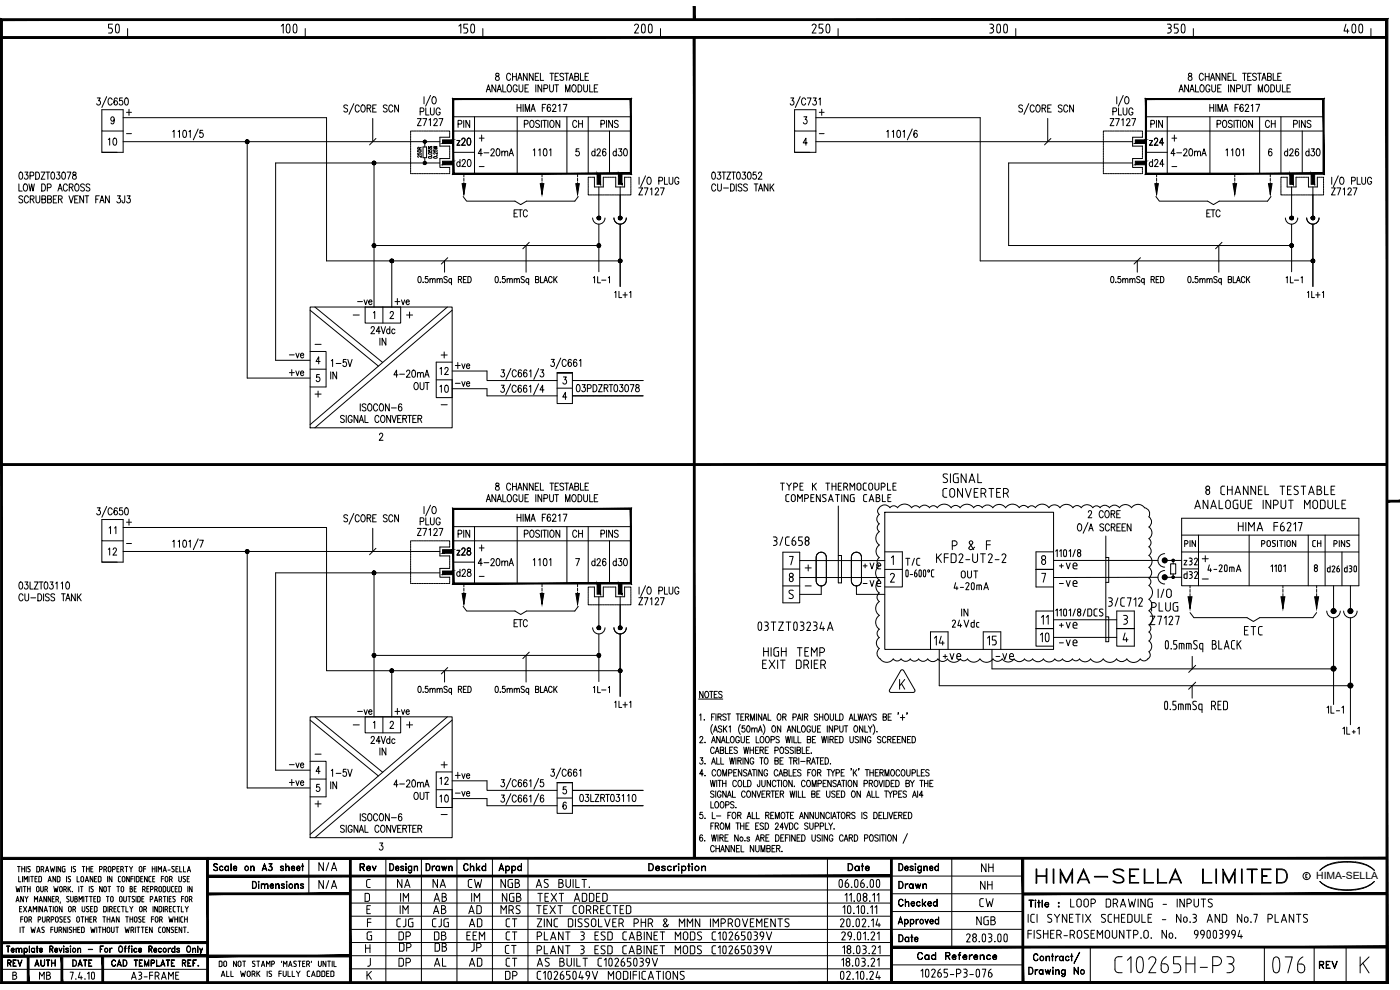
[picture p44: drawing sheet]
<svg xmlns="http://www.w3.org/2000/svg" width="420mm" height="297mm" viewBox="0 0 420 297" stroke-linecap="round" stroke-linejoin="round" font-family="sans-serif">
<defs><g id="words">
<g font-size="11.9">
<text x="27.5" y="13.4">50</text>
<text x="78.7" y="13.4">100</text>
<text x="134.1" y="13.4">150</text>
<text x="185.2" y="13.4">200</text>
<text x="240.6" y="13.4">250</text>
<text x="292.1" y="13.4">300</text>
<text x="347.1" y="13.4">350</text>
<text x="398.6" y="13.4">400</text>
<text x="306.6" y="196.1">10</text>
</g>
<text font-size="9.3" x="401.1" y="174.6">d30</text>
<text font-size="7.9" x="310.1" y="266.3">HIMA-SELLA LIMITED</text>
<g font-size="6.2">
<text x="281.5" y="146">SIGNAL</text>
<text x="285" y="166.2">P &amp; F</text>
<text x="280.1" y="170">KFD2-UT2-2</text>
<text x="372.5" y="191.9">ETC</text>
<text x="228.2" y="198.3">HIGH TEMP</text>
</g>
<g font-size="5.7">
<text x="360.9" y="149.6">8 CHANNEL TESTABLE</text>
<text x="282.2" y="150.3">CONVERTER</text>
<text x="357.7" y="153.8">ANALOGUE INPUT MODULE</text>
<text x="344.7" y="184.5">PLUG</text>
<text x="279.4" y="194.7">14</text>
<text x="295.6" y="194.7">15</text>
<text x="227.9" y="201.8">EXIT DRIER</text>
<text x="94.9" y="262.5">N/A</text>
<text x="293.9" y="262.8">NH</text>
<text x="94.9" y="267.8">N/A</text>
<text x="118.5" y="267.4">NA</text>
<text x="129.1" y="267.4">NA</text>
<text x="139.7" y="267.4">CW</text>
<text x="149.6" y="267.4">NGB</text>
<text x="293.5" y="268.1">NH</text>
<text x="119.2" y="275.5">IM</text>
<text x="119.2" y="271.6">IM</text>
<text x="129.1" y="275.5">AB</text>
<text x="129.5" y="271.6">AB</text>
<text x="139.7" y="275.5">AD</text>
<text x="140.8" y="271.6">IM</text>
<text x="149.6" y="275.5">MRS</text>
<text x="149.9" y="271.6">NGB</text>
<text x="160.2" y="275.5">TEXT CORRECTED</text>
<text x="160.5" y="271.6">TEXT ADDED</text>
<text x="293.2" y="273.4">CW</text>
<text x="320.3" y="273.4">LOOP DRAWING - INPUTS</text>
<text x="118.2" y="279.4">CJG</text>
<text x="128.8" y="279.4">CJG</text>
<text x="140.1" y="279.4">AD</text>
<text x="151" y="279.4">CT</text>
<text x="160.5" y="279.4">ZINC DISSOLVER PHR &amp; MMN IMPROVEMENTS</text>
<text x="292.1" y="278.7">NGB</text>
<text x="118.9" y="283.3">DP</text>
<text x="129.5" y="283.3">DB</text>
<text x="139.3" y="283.3">EEM</text>
<text x="151" y="283.3">CT</text>
<text x="118.9" y="291">DP</text>
<text x="129.5" y="291">AL</text>
<text x="140.1" y="291">AD</text>
<text x="151" y="291">CT</text>
</g>
<g font-size="5.3">
<text x="125.2" y="35.6">PLUG</text>
<text x="333" y="35.6">PLUG</text>
<text x="171.1" y="39.5">CH</text>
<text x="332.3" y="38.8">Z7127</text>
<text x="378.9" y="39.5">CH</text>
<text x="31.8" y="44.8">10</text>
<text x="136.2" y="44.8">z20</text>
<text x="142.5" y="48">4-20mA</text>
<text x="176.7" y="48">d26</text>
<text x="183.1" y="48">d30</text>
<text x="344" y="44.8">z24</text>
<text x="350.7" y="48">4-20mA</text>
<text x="384.5" y="48">d26</text>
<text x="390.9" y="48">d30</text>
<text x="136.2" y="51.2">d20</text>
<text x="344" y="51.2">d24</text>
<text x="190.9" y="59.6">Z7127</text>
<text x="398.6" y="59.6">Z7127</text>
<text x="153.5" y="66.3">ETC</text>
<text x="361.2" y="66.3">ETC</text>
<text x="117.5" y="92.8">+ve</text>
<text x="98.4" y="111.1">1-5V</text>
<text x="131.2" y="113.6">12</text>
<text x="117.5" y="114.3">4-20mA</text>
<text x="123.5" y="118.2">OUT</text>
<text x="131.2" y="118.9">10</text>
<text x="233.2" y="148.2">TYPE K THERMOCOUPLE</text>
<text x="31.8" y="161.2">11</text>
<text x="124.5" y="161.9">Z7127</text>
<text x="125.2" y="158.7">PLUG</text>
<text x="31.8" y="167.9">12</text>
<text x="136.2" y="167.9">z28</text>
<text x="171.1" y="162.3">CH</text>
<text x="142.5" y="171.1">4-20mA</text>
<text x="176.7" y="171.1">d26</text>
<text x="183.1" y="171.1">d30</text>
<text x="270.9" y="170.7">T/C</text>
<text x="354.5" y="170.7">z32</text>
<text x="397.6" y="172.9">d26</text>
<text x="136.2" y="174.3">d28</text>
<text x="287.5" y="174.6">OUT</text>
<text x="354.5" y="174.6">d32</text>
<text x="190.9" y="182.7">Z7127</text>
<text x="315.7" y="188.4" transform="rotate(-90 315.7 188.4)">11</text>
<text x="86.1" y="237.1">+ve</text>
<text x="98.4" y="234.2">1-5V</text>
<text x="117.5" y="237.4">4-20mA</text>
<text x="131.2" y="236.7">12</text>
<text x="135.8" y="234.9">+ve</text>
<text x="123.5" y="240.9">OUT</text>
<text x="131.2" y="242">10</text>
<text x="107.2" y="262.5">Rev</text>
<text x="127" y="262.5">Drawn</text>
<text x="138.3" y="262.5">Chkd</text>
<text x="253.6" y="262.5">Date</text>
<text x="268.8" y="267.8">Drawn</text>
<text x="268.8" y="273">Checked</text>
<text x="118.9" y="286.5">DP</text>
<text x="129.8" y="286.5">DB</text>
<text x="140.4" y="286.5">JP</text>
<text x="150.6" y="287.2">CT</text>
<text x="268.8" y="283.6">Date</text>
<text x="274.5" y="289.3">Cad Reference</text>
<text x="395.1" y="291.7">REV</text>
<text x="10.9" y="294.9">MB</text>
<text x="38.5" y="294.9">A3-FRAME</text>
<text x="151" y="294.9">DP</text>
</g>
<g font-size="4.9">
<text x="177.1" y="86.1">1L-1</text>
<text x="117.1" y="104.8" transform="rotate(-90 117.1 104.8)">IN</text>
<text x="86.1" y="113.9">+ve</text>
<text x="131.6" y="108.7">+</text>
<text x="135.8" y="111.8">+ve</text>
<text x="102.3" y="115" transform="rotate(-90 102.3 115)">IN</text>
<text x="354.5" y="165.1">PIN</text>
<text x="393" y="165.1">CH</text>
<text x="399.3" y="165.1">PINS</text>
<text x="258.2" y="171.8">+ve</text>
<text x="317.1" y="171.8">+ve</text>
<text x="258.2" y="177.1">-ve</text>
<text x="317.1" y="177.1">-ve</text>
<text x="291.7" y="185.9" transform="rotate(-90 291.7 185.9)">IN</text>
<text x="317.1" y="189.8">+ve</text>
<text x="317.1" y="195.1">-ve</text>
<text x="282.2" y="199">+ve</text>
<text x="298.1" y="199">-ve</text>
<text x="117.5" y="215.5">+ve</text>
<text x="183.4" y="213.4">1L+1</text>
<text x="117.1" y="227.9" transform="rotate(-90 117.1 227.9)">IN</text>
<text x="102.3" y="237.8" transform="rotate(-90 102.3 237.8)">IN</text>
<text x="1.4" y="291">REV</text>
<text x="9.5" y="291">AUTH</text>
<text x="20.8" y="291">DATE</text>
</g>
<g font-size="4.4">
<text x="106.5" y="92.8">-ve</text>
<text x="86.1" y="108.7">-ve</text>
<text x="135.8" y="117.1">-ve</text>
<text x="106.5" y="215.5">-ve</text>
<text x="86.1" y="231.4">-ve</text>
<text x="135.8" y="240.2">-ve</text>
</g>
<text font-size="3" x="395" y="263.8">HIMA-SELLA</text>
<g font-size="2.6">
<text x="37" y="41.3">-</text>
<text x="244.8" y="41.3">-</text>
<text x="142.9" y="51.2">-</text>
<text x="350.7" y="51.2">-</text>
<text x="105.1" y="95.6">-</text>
<text x="93.8" y="104.4">-</text>
<text x="131.6" y="122.8">-</text>
<text x="37" y="164.4">-</text>
<text x="142.9" y="174.3">-</text>
<text x="105.1" y="218.7">-</text>
<text x="93.8" y="227.5">-</text>
<text x="131.6" y="245.5">-</text>
</g>
</g></defs>
<!-- layer: 00-DRG_FRAME -->
<g fill="none" stroke="#000" stroke-width=".3">
<path d="M82.7 48.9v59.2M302.7 48.9v24.8M82.7 171.9v59.2M316.2 168.2h31.3M281.9 194.8v10.9M297.7 194.8v5.9M316.2 186h19M316.2 191.2h19M340.4 183.3v10.6M5.2 260h.9M5.7 260v1.6M6.5 260v1.6"/>
<path d="M7.4 260v1.6M7.9 260v1.6M11 260l.8 .1-.1 1.5h-.7zM15.1 260l.3 1.6 .4-1.1 .3 1.1 .3-1.6M16.9 260v1.6M18.2 260v1.6l-.8-1.6v1.6M19 260l-.3 .3v1.1l.3 .2M19 260h.5M21.5 260v1.6M24.7 260h.8M25.1 260v1.6M26 260v1.6"/>
<path d="M26.8 260v1.6M27.9 260h-.6v1.6h.6M35.8 260h-.7v1.6h.7M37.5 260h.9M38 260v1.6M38.8 260l.5 .7v.9M39.8 260l-.5 .7M43.7 260h-.6v1.6M45.7 260v1.6M46.5 260v1.6M47 260v1.6M53.4 260h-.6v1.6h.6"/>
<path d="M53.9 260v1.6h.7M55.1 260v1.6h.6M64.3 259.2l.6-.1 .4 .3-.4-.2-.7 .2 .1 .4 .8 .4 .2 .4v.3l-.4 .3-.8-.3 .4 .2 .7-.2-.1-.6-.9-.5zM66.1 259.9l.5-.1 .2 .4-.1-.2a.53 .53 0 0 0-.7 .2 .53 .53 0 0 0 .1 .7 .53 .53 0 0 0 .7-.1l.1 .1a.66 .66 0 0 1-1 0 .66 .66 0 0 1 .2-1zM67.7 259.9l.5-.1 .3 .3-.3-.2a.6 .6 0 0 0-.7 .6 .6 .6 0 0 0 .7 .6l.3-.2a.66 .66 0 0 1-1 0 .66 .66 0 0 1 .2-1zM68.5 259.8l.1 1.4zM69.3 259.1l.1 2.1zM75.2 259.8l.1 1.4zM75.6 259.9h.6l.1 1.3-.2-1.2-.3-.1-.5 .3zM79.4 259.1l.7 2.1-.7-1.8-.7 1.8zM81 259.9a.65 .65 0 0 1 .8 .5 .65 .65 0 0 1-.5 .8 .65 .65 0 0 1-.8-.4l.2 .3a.66 .66 0 0 0 1-.4M81.6 259.2l-.9-.1h1l-.7 .9"/>
<path d="M81.6 259.1l-.6 .9 .5 .1 .2 .3M84.3 259.9v.4M84.9 259.9l.2 .2a.52 .52 0 0 0-.5-.3 .52 .52 0 0 0-.5 .3l.9 .6M85.7 259.1l.1 2.1zM86.1 259.9h.6l.1 1.3-.2-1.2-.3-.1-.5 .3zM90.5 259.8l.6 .1zM90.8 259.1v2.1zM92.7 257.5v10.7M115.8 257.5v37.3M116.9 259.1a1.08 1.08 0 0 1 1.3 1.1 1.08 1.08 0 0 1-1.3 1zM117 259.2a.97 .97 0 0 1 1.1 1 .97 .97 0 0 1-1.1 .9zM120.4 259.9v.4"/>
<path d="M121 259.9l.2 .2-.4-.3-.6 .3 .9 .6M121.8 259.1l.1 .3zM121.8 259.2h.1M121.8 259.8l.1 1.4zM122.7 259.9l.5-.1 .3 .3-.3-.2a.6 .6 0 0 0-.7 .6 .6 .6 0 0 0 .7 .6l.3-.2a.65 .65 0 0 1-1 0 .65 .65 0 0 1 .2-1zM123.5 259.8l.1 1.6-.3 .5-.4 .1-.3-.4 .4 .3 .4-.3zM124.3 259.8l.1 1.4zM124.6 259.9h.6l.1 1.3-.1-1.2-.4-.1-.4 .3zM126.5 257.5v37.3M137.1 257.5v37.3M147.8 257.5v37.3M150.5 259.1l.7 2.1-.7-1.8-.8 1.8z"/>
<path d="M151.7 259.8l.1 2.2zM152 259.9a.65 .65 0 0 1 .9 .3 .65 .65 0 0 1-.2 .8 .65 .65 0 0 1-.9-.1l.4 .2a.6 .6 0 0 0 .7-.6 .6 .6 0 0 0-.7-.6l-.4 .2zM153.6 259.8l.1 2.2zM153.9 259.9a.64 .64 0 0 1 .8 .3 .64 .64 0 0 1-.2 .8 .64 .64 0 0 1-.8-.1l.3 .2a.61 .61 0 0 0 .7-.6 .61 .61 0 0 0-.7-.6l-.3 .2zM156.4 259.1l.1 2.1zM158.5 257.5v37.3M194.7 259.1h.7a1.14 1.14 0 0 1 .7 1.1 1.14 1.14 0 0 1-.7 1h-.7zM194.8 259.2a.99 .99 0 0 1 1.2 1 .99 .99 0 0 1-1.2 .9zM198.8 259.9v.4M199.5 259.9l.2 .2-.4-.3-.8 .3 1.1 .6M202.2 259.8l.1 1.4zM203.5 259.2l.2-.1 .1 .2-.2 .1z"/>
<path d="M203.6 259.2h.1M203.6 259.8l.1 1.4zM204.5 259.8l.1 2.2zM206.4 259.8l.7 .1zM206.7 259.1l.1 2.1zM207.6 259.2l.2-.1 .1 .2-.2 .1zM207.7 259.2h.1M207.7 259.8l.1 1.4zM210.5 259.8l.1 1.4zM248.3 257.5v37.3M269.7 259.1a1.08 1.08 0 0 1 1.3 1.1 1.08 1.08 0 0 1-1.3 1zM269.8 259.2a.97 .97 0 0 1 1.1 1 .97 .97 0 0 1-1.1 .9z"/>
<path d="M273.3 259.9v.4M273.9 259.9l.2 .2-.4-.3-.6 .3 .9 .6M274.7 259.1l.2 .1-.1 .2zM274.7 259.2h.1M274.7 259.8l.1 1.4zM275.7 259.9l.4-.1 .4 .3-.4-.2a.6 .6 0 0 0-.6 .6 .6 .6 0 0 0 .6 .6l.4-.2a.67 .67 0 0 1-1.1 .1 .67 .67 0 0 1 .3-1.1zM276.5 259.8v1.8l-.7 .4-.3-.4 .4 .3 .5-.3zM277.2 259.8l.1 1.4zM277.6 259.9h.6l.1 1.3-.2-1.2-.3-.1-.5 .3zM280.8 259.9l.4-.1 .4 .3-.4-.2a.6 .6 0 0 0-.6 .6 .6 .6 0 0 0 .6 .6l.4-.2a.67 .67 0 0 1-1.1 .1 .67 .67 0 0 1 .3-1.1zM281.6 259.1l.1 2.1zM285.6 257.5v26.7"/>
<path d="M409.3 259.3a15.5 15.5 0 0 0-12.7 1.5l-.5 .4a8.5 8.5 0 0 1 5.7-2.6 14.7 14.7 0 0 1 8.6 1l2.1 1.6-1.5-1.1-1.7-.8M4.8 266l.3 1.6 .3-1.1 .4 1.1 .3-1.6M4.8 270.6l.5-1.6 .5 1.6M5 270.2h.6M5.6 263v1.6h.7M5.9 272.7h.5M6 278.2v1.6M6.2 275.8h.7M6.5 278.2h.8M6.5 266v1.6M6.5 272h-.6v1.6h.6M6.5 260.7h.9"/>
<path d="M6.8 263v1.6M6.9 275.1h-.7v1.6M6.9 278.2v1.6M7 269v1.6l-.8-1.6v1.6M7 266h.8M7 272l1 1.6M7.2 264.6v-1.6l.5 .9 .5-.9v1.6M7.4 266v1.6M7.5 269l.5 .7v.9M7.5 275.1l.6 .2v1.2a.41 .41 0 0 1-.5 .2 .41 .41 0 0 1-.3-.5zM8 272l-1 1.6M8.3 266v1.6"/>
<path d="M8.3 266.7h.8M8.3 261.5l.4 .1M8.4 269l-.4 .7M8.5 260.6l.6 .5-.4 .5M8.5 273.6l.5-1.6 .5 1.6M8.7 276l.7-.3-.1-.6h-.6v1.6M8.7 273.1h.6M8.7 263v1.6M9.1 260h-.7l.1 .6M9.1 266v1.6M9.2 276l.3 .7M9.2 263h.8"/>
<path d="M9.3 278.2l.3 1.6 .3-1.1 .4 1.1 .3-1.6M9.6 263v1.6M10 273.6v-1.6l.5 .9 .4-.9v1.6M10.3 270.6v-1.6l.5 .9 .5-.9v1.6M10.5 263.7h.5M11.1 279.8l.5-1.6 .5 1.6M11.2 263h-.7v1.6h.7M11.3 279.4h.6M11.5 272v1.6M11.5 276l.7-.3-.1-.6h-.6v1.6M11.7 266.4v-.2a.37 .37 0 0 0-.4-.2 .37 .37 0 0 0-.3 .2v1.2a.37 .37 0 0 0 .3 .2 .37 .37 0 0 0 .4-.2v-.3M11.7 270.6l.5-1.6 .5 1.6"/>
<path d="M11.7 266.4v.8M11.9 270.2h.6M12.2 266l.1 1.4a.37 .37 0 0 0 .3 .2 .37 .37 0 0 0 .3-.2l.1-1.4M12.3 260.9l.8-.3-.2-.6h-.6v1.6M12.4 263.3l-.1-.3h-.7v1.6l.8-.2 .1-1.1M12.7 278.8l.4 .3a.42 .42 0 0 1 .1 .6 .42 .42 0 0 1-.6 0M12.7 272v1.6l-.8-1.6v1.6M12.7 275.1l.1 1.4a.41 .41 0 0 0 .5 .2 .41 .41 0 0 0 .2-.5l.1-1.1M12.8 260.9l.3 .7M13.2 273.6l.5-1.6 .5 1.6M13.3 278.3h-.7l.1 .5M13.4 273.1h.7"/>
<path d="M13.5 266.9l.7-.2-.1-.7h-.6v1.6M13.7 261.6l.4-1.6 .5 1.6M13.8 261.1h.7M13.9 269v1.6l-.7-1.6v1.6M13.9 266.9l.4 .7M14.1 276l.7-.3-.1-.6h-.6v1.6M14.4 264.6l.5-1.6 .5 1.6M14.5 276l.4 .7M14.6 264.1h.6M14.7 272h.8M15.1 272v1.6M15.2 269v1.6l-.8-1.6v1.6"/>
<path d="M15.3 278.9h.6M15.3 276l.8-.3-.1-.6h-.7v1.6M15.7 269.7h.5M15.9 278.2h-.6v1.6M16 272v1.6M16.2 266l.3 1.6 .3-1.1 .3 1.1 .3-1.6M16.3 269h-.6v1.6h.6M16.4 278.2v1.2M16.5 273.1v.3a.41 .41 0 0 0 .5 .2 .41 .41 0 0 0 .3-.5M16.5 273.1v-.9a.41 .41 0 0 1 .5-.2 .41 .41 0 0 1 .3 .4v.7M16.7 263v1.6l-.8-1.6v1.6M16.8 269.9l.7-.3-.1-.6h-.6v1.6"/>
<path d="M16.8 275.1l.6 .2v1.2a.41 .41 0 0 1-.5 .2 .41 .41 0 0 1-.3-.5zM17.2 278.2v1.4a.41 .41 0 0 1-.5 .2 .41 .41 0 0 1-.3-.4M17.3 269.9l.3 .7M17.7 262.9l.3 .4M17.7 263h-.5v1.6h.5M17.7 279.1l.8-.2-.2-.7h-.6v1.6M18 263.3l-.1 1.1-.2 .2M18.1 266l.5 .2v1.2a.37 .37 0 0 1-.3 .2 .37 .37 0 0 1-.4-.2v-1zM18.1 270.6v.4M18.2 279.1l.3 .7M18.6 272v1.6l-.8-1.6v1.6M18.7 275.1h-.4l-.3 .2v.3l.5 .4a.42 .42 0 0 1 .1 .6 .42 .42 0 0 1-.6 0"/>
<path d="M19.2 266.9l.7-.2-.2-.7h-.5v1.6M19.2 275.8h.5M19.3 260.7h.2v.9h-.5M19.6 266.9l.3 .7M19.8 278.2v1.6l-.8-1.6v1.6M19.8 275.1h-.6v1.6h.6M20 263v1.6M20.3 278.2v1.6M20.4 266v1.6M20.5 264.5l.4 .1M20.6 273.1v.3a.41 .41 0 0 0 .5 .2 .41 .41 0 0 0 .3-.5M20.6 273.1v-.9a.41 .41 0 0 1 .5-.2 .41 .41 0 0 1 .3 .4v.7"/>
<path d="M20.7 266.6l.5 1M20.7 269h-.4l-.3 .2 .1 .3 .5 .4a.42 .42 0 0 1 0 .6 .42 .42 0 0 1-.6 0M21.1 275.1h-.5l-.3 .2 .1 .3 .5 .4a.42 .42 0 0 1 .1 .6 .42 .42 0 0 1-.7 0M21.2 263l-.5-.1-.2 .3v.3l.7 .6-.3 .5M21.2 266l-.8 .9M21.2 269v1.2M21.5 278.3l-.4-.1-.3 .2v.3l.6 .4a.42 .42 0 0 1 0 .6 .42 .42 0 0 1-.6 0M21.7 267.5h.1M21.9 272.9l.7-.3-.1-.6h-.6v1.6M22 269l-.1 1.4a.37 .37 0 0 1-.3 .2 .37 .37 0 0 1-.4-.2v-.3M22 278.2v1.6M22 278.9h.8"/>
<path d="M22.1 260.6l.4 .3a.42 .42 0 0 1 .1 .6 .42 .42 0 0 1-.6 0M22.4 272.9l.3 .7M22.5 269l.6 .1v.4l-.3 .2 .4 .4-.3 .5h-.4zM22.5 269.7h.4M22.7 260h-.7l.1 .6M22.8 278.2v1.6M23.1 263v1.6h.7M23.2 275.1l.6 .2v1.2a.41 .41 0 0 1-.5 .2 .41 .41 0 0 1-.3-.5zM23.3 278.9h.5M23.6 266v1.6M23.7 270.6v-1.6l.5 .9 .5-.9v1.6M24 278.2h-.7v1.6h.7"/>
<path d="M24.1 266h.8M24.3 264.1v.3a.41 .41 0 0 0 .5 .2 .41 .41 0 0 0 .3-.5M24.3 264.1v-.9a.41 .41 0 0 1 .5-.2 .41 .41 0 0 1 .3 .4v.7M24.3 275.1h.8M24.5 266v1.6M24.6 273.1l.1 .3a.41 .41 0 0 0 .5 .2 .41 .41 0 0 0 .3-.5M24.7 272v1.1M24.7 275.1v1.6M24.9 278.2l.3 .2 .1 1M25 278.2h-.5v1.6h.5M25.1 269v1.6M25.3 279.4l-.4 .4"/>
<path d="M25.5 272v1.1M25.6 264.6l.5-1.6 .5 1.6M25.6 269h.8M25.6 275.1v1.6M25.6 275.8h.9M25.8 264.1h.6M26 260.7h.8M26 269v1.6M26.5 275.1v1.6M26.7 272h-.4l-.3 .2v.3l.5 .4a.42 .42 0 0 1 .1 .6 .42 .42 0 0 1-.6 0M26.8 266v1.6M26.9 269h.8"/>
<path d="M26.9 275.8h.5M27.2 272.7h.5M27.2 278.2l.4 1.6 .3-1.1 .3 1.1 .4-1.6M27.3 260.7h.4M27.3 267.5l.4 .1M27.3 269v1.6M27.3 266h.7M27.4 266.1l-.1 .4 .7 .6-.3 .5M27.6 275.1h-.7v1.6h.7M27.8 272h-.6v1.6h.6M27.9 263v1.6l-.8-1.6v1.6M28.1 276l.7-.3-.1-.6h-.6v1.6"/>
<path d="M28.2 269.7h.4M28.4 263.7h.5M28.6 276l.3 .7M28.8 269h-.6v1.6h.6M28.8 273.6l.3-.2v-1.1l-.1-.3h-.7v1.6h.5M29 263h-.6v1.6h.6M29 278.2v1.6M29.3 269l.7 .1-.1 1.5h-.6zM29.5 278.2h.8M29.9 260.9l.7-.3-.1-.6h-.6v1.6M29.9 278.2v1.6M30.3 263.3l-.2-.3h-.6v1.6l.8-.2v-1.1"/>
<path d="M30.7 266v1.6l-.8-1.6v1.6M30.8 278.2v1.6M30.8 278.9h.8M30.9 275.1h.8M31.2 260.9l.7-.3-.1-.6h-.6v1.6M31.3 275.1v1.6M31.3 266l.6 .2v1.2a.37 .37 0 0 1-.4 .2 .37 .37 0 0 1-.3-.2l-.1-1zM31.6 273.6l.3-.2v-1.1l-.2-.3h-.6v1.6h.5M31.6 278.2v1.6M31.7 260.9l.3 .7M31.9 269h.8M32.2 275.1v1.6"/>
<path d="M32.2 275.8h.8M32.3 263v1.6M32.3 269v1.6M32.3 278.2l.6 .2v1.2a.41 .41 0 0 1-.5 .2 .41 .41 0 0 1-.3-.4zM32.4 272v1.6M32.4 266h.8M32.5 261.1v.3a.41 .41 0 0 0 .5 .2 .41 .41 0 0 0 .3-.5M32.5 261.1v-.9a.41 .41 0 0 1 .5-.2 .41 .41 0 0 1 .3 .4v.7M32.8 266v1.6M32.9 272.9l.7-.3-.1-.6h-.6v1.6M33 275.1v1.6M33.4 272.9l.3 .7"/>
<path d="M33.4 269l.5 .2v1.2a.37 .37 0 0 1-.3 .2 .37 .37 0 0 1-.4-.2v-1zM33.4 278.2v1.2M33.5 276.7l.5-1.6 .4 1.6M33.6 263v1.6l-.8-1.6v1.6M33.6 276.3h.7M33.8 260.9l.8-.3-.2-.6h-.6v1.6M34.2 272.7h.5M34.2 278.2v1.4a.41 .41 0 0 1-.5 .2 .41 .41 0 0 1-.3-.4M34.8 278.2h.8M34.8 272h-.6v1.6h.6M35.1 266h.8M35.1 260.7h.5"/>
<path d="M35.2 278.2v1.6M35.5 266v1.6M35.5 263.3l.1 1.1 .6 .2M35.7 273.6h.3M35.8 275.1v1.6l-.9-1.6v1.6M36 272h-.5l-.2 .3 .1 1.1 .3 .2M36.2 263h-.5l-.2 .3M36.2 260.9l.8-.3-.2-.6h-.6v1.6M36.5 272h.8M36.5 266l.6 .2v1.2a.37 .37 0 0 1-.4 .2 .37 .37 0 0 1-.3-.2l-.1-1zM36.6 269.4v-.2a.37 .37 0 0 0-.4-.2 .37 .37 0 0 0-.3 .2v1.2a.37 .37 0 0 0 .3 .2 .37 .37 0 0 0 .4-.2v-.3M36.7 264.1v.3a.41 .41 0 0 0 .5 .2 .41 .41 0 0 0 .3-.5"/>
<path d="M36.7 269.4v.8M36.7 264.1v-.9a.41 .41 0 0 1 .5-.2 .41 .41 0 0 1 .3 .4v.7M36.7 260.9l.3 .7M36.9 272v1.6M37.1 269l.1 1.4a.37 .37 0 0 0 .3 .2 .37 .37 0 0 0 .4-.2v-.3M37.5 278.2l.3 1.6 .4-1.1 .3 1.1 .3-1.6M37.7 275.1h.8M37.8 272v1.6h.6M37.9 269v1.2M38.1 275.1v1.6M38.4 269h.8M38.8 269v1.6"/>
<path d="M38.8 263v1.6l-.8-1.6v1.6M38.9 272l.5 .7v.9M39 275.1v1.6M39 275.8h.8M39 266l.7 .1v.4l-.3 .2 .4 .4-.4 .5h-.4zM39 266.7h.4M39.3 263.7h.6M39.3 279.1h.4l.4 .7M39.7 278.2l.4 .4-.4 .5M39.7 278.2h-.4v1.6M39.8 269.6l.4 .3a.42 .42 0 0 1 .1 .6 .42 .42 0 0 1-.7 0M39.8 275.1v1.6"/>
<path d="M39.9 272l-.5 .7M39.9 263h-.6v1.6M40.3 266.7h.5M40.4 269h-.7l.1 .6M40.4 263v1.6M40.5 275.1l.6 .2v1.2a.41 .41 0 0 1-.5 .2 .41 .41 0 0 1-.3-.5zM40.6 278.2v1.6M40.8 269v1.6M40.9 266h-.6v1.6h.6M41.1 278.2h.8M41.3 269l.7 .1-.1 1.5h-.6zM41.5 278.2v1.6"/>
<path d="M41.7 263.3l-.1-.3h-.7v1.6l.8-.2v-1.1M41.8 261.1v.3a.41 .41 0 0 0 .5 .2 .41 .41 0 0 0 .3-.5M41.8 261.1v-.9a.41 .41 0 0 1 .5-.2 .41 .41 0 0 1 .3 .4v.7M41.8 273.1l.1 .3a.41 .41 0 0 0 .5 .2 .41 .41 0 0 0 .3-.5M41.9 273.1v-.9a.41 .41 0 0 1 .5-.2 .41 .41 0 0 1 .3 .4v.7M42.2 263.7h.5M42.3 275.1h-.4l-.3 .2 .1 .3 .5 .4a.42 .42 0 0 1 0 .6 .42 .42 0 0 1-.6 0M42.4 278.2h.8M42.6 269.7h.5M42.8 266.9l.7-.2-.1-.7h-.6v1.6M42.8 278.2v1.6M42.8 275.8h.5"/>
<path d="M42.9 263h-.7v1.6h.7M43.1 260.7h.6M43.2 272.9l.7-.3-.1-.6h-.6v1.6M43.2 269h-.6v1.6h.6M43.3 266.9l.3 .7M43.5 275.1h-.7v1.6h.7M43.7 272.9l.3 .7M43.7 278.9h.5M44.1 266.7h.4M44.2 263v1.6l-.8-1.6v1.6M44.4 278.2h-.7v1.6h.7M44.7 264.2l.1 .3 .5 .1"/>
<path d="M44.7 263.3v.9M44.7 266h-.6v1.6h.6M45.1 269.9l.7-.3-.1-.6h-.6v1.6M45.2 266.9l.7-.2-.1-.7h-.6v1.6M45.3 263h-.5l-.1 .3M45.4 275.8h.7M45.7 278.2v1.6l-.8-1.6v1.6M45.7 260.7h.8M45.8 263.7h.5M45.9 272v1.6M46.1 275.1h-.7v1.6M46.4 270.6l.4-1.6 .5 1.6"/>
<path d="M46.4 266.9l.7-.2-.1-.7h-.6v1.6M46.5 263h-.7v1.6h.7M46.5 270.2h.6M46.8 275.1l.6 .2v1.2a.41 .41 0 0 1-.5 .2 .41 .41 0 0 1-.3-.5zM46.9 266.9l.3 .7M47.2 272v1.6l-.8-1.6v1.6M47.5 261.6v-1.6l.5 .9 .5-.9v1.6M47.6 279.4l.2 .4h.5M47.8 269.9l.7-.3-.1-.6h-.6v1.6M47.9 266l.5 .2v1.2a.37 .37 0 0 1-.3 .2 .37 .37 0 0 1-.4-.2v-1zM47.9 276l.7-.3-.1-.6h-.6v1.6M48.2 273.6l.3-.2 .1-1.1-.2-.3h-.7v1.6h.5"/>
<path d="M48.2 269.9l.4 .7M48.3 278.2l-.6 .2-.1 1M48.4 276l.3 .7M48.4 263.7h.7M49 261.6l.4-1.6 .5 1.6M49 266l.7 .1-.1 1.4-.6 .1zM49 278.2l.5 .2v1.2a.41 .41 0 0 1-.4 .2 .41 .41 0 0 1-.3-.4zM49 272v1.6M49 269h.8M49.1 263h-.7v1.6M49.1 261.1h.7M49.4 269v1.6"/>
<path d="M49.5 272.9h.4M49.6 264.1v.3a.41 .41 0 0 0 .5 .2 .41 .41 0 0 0 .3-.5M49.6 263.4v-.2a.41 .41 0 0 1 .5-.2 .41 .41 0 0 1 .3 .4v.7M49.6 263.4v.7M49.9 272l.4 .4-.4 .5M49.9 272h-.4v1.6M50 272.9l.3 .7M50.2 266l.1 1.4a.37 .37 0 0 0 .3 .2 .37 .37 0 0 0 .3-.2l.1-1.4M50.3 269v1.6M50.4 261.1h.7M50.7 275.1l.3 1.6 .3-1.1 .3 1.1 .4-1.6M50.8 269.7h.4"/>
<path d="M50.8 272.7h.5M50.9 278.2v1.6l-.8-1.6v1.6M50.9 263.9h.4M51.3 263l.4 .4-.4 .5M51.3 263h-.4v1.6M51.4 263.9l.3 .7M51.4 269h-.6v1.6h.6M51.5 272h-.7v1.6h.7M51.7 260.6l.4 .3a.42 .42 0 0 1 .1 .6 .42 .42 0 0 1-.6 0M51.9 279.1a.42 .42 0 0 1 .1 .6 .42 .42 0 0 1-.6 0M52.1 278.3l-.4-.1-.3 .2v.3l.6 .4M52.1 266h-.5l-.1 .3v1.1l.6 .2"/>
<path d="M52.3 260h-.7l.1 .6M52.3 273.6h.3M52.5 275.1v1.6M52.5 275.8h.8M52.6 269h-.5l-.2 .2v.3l.5 .4a.42 .42 0 0 1 .1 .6 .42 .42 0 0 1-.6 0M52.6 266.7h.5M52.6 278.9h.5M52.6 272l-.6 .1v1.1l.3 .4M52.8 260.7h.5M53.1 272h.8M53.2 266h-.6v1.6h.6M53.3 278.2h-.7v1.6h.7"/>
<path d="M53.3 275.1v1.6M53.5 272v1.6M53.6 264.1l.1 .3a.41 .41 0 0 0 .5 .2 .41 .41 0 0 0 .3-.5M53.7 263v1.1M53.7 266l.7 .1-.1 1.4-.6 .1zM53.8 275.1v1.6M54.4 272v1.6h.7M54.5 263v1.1M54.5 269.7h.6M54.6 278.2v1.6l-.9-1.6v1.6M54.6 275l-.3 .4v1.1l.3 .2M54.6 276.7h.3"/>
<path d="M54.6 275.1h.3M55 264.5l.4 .1M55.1 278.2h.8M55.1 269h-.6v1.6M55.4 275.1v1.6M55.4 275.8h.8M55.5 278.2v1.6M55.6 272l.4 .7v.9M55.7 263l-.5-.1-.2 .3v.3l.7 .6-.3 .5M55.8 269l.5 .2v1.2a.37 .37 0 0 1-.3 .2 .37 .37 0 0 1-.4-.2v-1zM56.2 263.7h.5M56.2 261.6l.5-1.6 .5 1.6"/>
<path d="M56.2 275.1v1.6M56.4 266v1.6M56.4 279.8h.1M56.4 261.1h.6M56.5 272l-.5 .7M56.8 263h-.6v1.6h.6M56.8 269.9l.8-.3-.2-.6h-.6v1.6M57.3 269.9l.3 .7M57.6 266v1.6l-.8-1.6v1.6M70.1 260.4h.9l-.3-.5a.59 .59 0 0 0-.6 .7 .59 .59 0 0 0 .8 .5l.2-.2a.61 .61 0 0 1-.9 .1 .61 .61 0 0 1-.1-.9 .61 .61 0 0 1 .9-.1l.1 .5h-1M75.8 264.4a1.08 1.08 0 0 1 1.2 1.1 1.08 1.08 0 0 1-1.2 1.1zM75.8 264.5a.97 .97 0 0 1 1.1 1 .97 .97 0 0 1-1.1 1z"/>
<path d="M77.6 264.4l.2 .1-.1 .2zM77.6 264.5h.1M77.6 265.1l.1 1.5zM78.4 265.1l.1 1.5zM78.7 265.2h.7l.1 1.4-.2-1.2-.4-.2-.4 .4zM78.8 260.7h1.1M78.9 260.6h.9M79.7 265.2h.6l.1 1.4-.2-1.2-.3-.2-.4 .4zM80.6 260.9l.3 .2M81.1 265.8h.9l-.1-.4a.57 .57 0 0 0-.8 .5 .57 .57 0 0 0 .8 .5l.2-.1a.62 .62 0 0 1-.8 0 .62 .62 0 0 1-.1-.8 .62 .62 0 0 1 .8-.1l.1 .5h-1M81.3 260l.4 .5-.4 .6M82.7 265.1l.1 1.5z"/>
<path d="M83.1 265.2h.6l.1 1.4-.2-1.2-.4-.2-.4 .4zM84.2 261.1h.8M84.2 260.2l.9 .6-.3 .4-.7-.3 .2 .2M84.2 260h.8M84.5 266.4h.8M84.5 265.6l.8 .4 .1 .3a.51 .51 0 0 1-.5 .3 .51 .51 0 0 1-.5-.3l.2 .2M84.5 265.4h.8M84.6 265.2v.4M84.9 260.6v.5M85.2 265.2l.2 .3a.51 .51 0 0 0-.5-.4 .51 .51 0 0 0-.5 .4l.9 .6M85.2 266v.5M85.9 264.5l.2-.1 .1 .2-.2 .1z"/>
<path d="M86 264.5h.1M86 265.1l.1 1.5zM87.5 260.4h.9l-.3-.5a.58 .58 0 0 0-.6 .7 .58 .58 0 0 0 .8 .5l.2-.2a.61 .61 0 0 1-.9 .1 .61 .61 0 0 1-.1-.9 .61 .61 0 0 1 .9-.1l.1 .5h-1M88.5 265.1l.1 1.5zM88.8 265.2h.6l.1 1.4-.2-1.2-.3-.2-.4 .4zM89.1 260.4h.9l-.3-.5a.58 .58 0 0 0-.6 .7 .58 .58 0 0 0 .8 .5l.2-.2a.61 .61 0 0 1-.9 .1 .61 .61 0 0 1-.1-.8 .61 .61 0 0 1 .9-.2l.1 .5h-1M90.2 266.4h.8M90.2 265.6l.8 .4 .1 .3a.52 .52 0 0 1-.5 .3 .52 .52 0 0 1-.5-.3l.2 .2M90.2 265.4h.8M90.3 265.2v.4M90.9 265.2l.2 .3a.52 .52 0 0 0-.5-.4 .52 .52 0 0 0-.5 .4l.9 .6M90.9 266v.5"/>
<path d="M105.2 267h162.3M105.2 271h162.3M105.2 274.9h162.3M105.2 278.9h162.3M118.8 260.4h.8l-.2-.5a.57 .57 0 0 0-.6 .7 .57 .57 0 0 0 .7 .4l.2-.1a.61 .61 0 0 1-.8 .1 .61 .61 0 0 1-.1-.8 .61 .61 0 0 1 .8-.2l.1 .5h-.9M120.3 260h.8M120.3 260.2l.8 .4 .1 .3-.4 .3-.6-.3M121 260.6v.5M149.9 260.7h1.1M150 260.6h.9M155.4 260.1l.4-.3 .6 .3-.4-.2a.6 .6 0 0 0-.6 .6 .6 .6 0 0 0 .6 .6l.4-.2a.66 .66 0 0 1-.9 .2 .66 .66 0 0 1-.1-1zM196.8 260.4h1v-.2a.56 .56 0 0 0-.8-.1 .56 .56 0 0 0 0 .9 .56 .56 0 0 0 .8-.2 .61 .61 0 0 1-.9 .1 .61 .61 0 0 1 .2-.9 .61 .61 0 0 1 .8 .5h-1.1"/>
<path d="M198.6 261h1M198.6 260.2l1.1 .6-.4 .4-.8-.3 .3 .2M198.6 260h1M199.5 260.6v.5M200.4 260.1l.4-.3 .5 .1 .1 .3-.1-.2a.58 .58 0 0 0-.8 .1 .58 .58 0 0 0 .1 .8 .58 .58 0 0 0 .8-.1l.1 .1a.7 .7 0 0 1-1 .2 .7 .7 0 0 1-.1-1zM202.4 260.1l.7-.3-.8 .6zM204.6 260.1a.69 .69 0 0 1 1-.1 .69 .69 0 0 1 0 1 .69 .69 0 0 1-1-.1l.4 .2a.61 .61 0 0 0 .8-.6 .61 .61 0 0 0-.8-.6zM210.6 260.2l.5-.4 .5 .1 .2 1.3-.3-1.2-.4-.1zM267.5 262.9h39.5M267.5 268.2h39.5M267.5 273.5h39.5M267.5 278.8h39.5"/>
<path d="M269.7 276.7h1.1M269.8 276.6h.9M270.3 275.1l.6 2.1-.6-1.8-.7 1.8zM271.5 275.8v2.1zM271.6 260.4h.9l-.1-.4a.56 .56 0 0 0-.8 .5 .56 .56 0 0 0 .8 .5l.2-.1a.61 .61 0 0 1-.9 .1 .61 .61 0 0 1-.1-.9 .61 .61 0 0 1 .9-.1l.1 .5h-1M271.7 275.9a.65 .65 0 0 1 .9 .6 .65 .65 0 0 1-.9 .6l-.2-.2 .4 .2a.61 .61 0 0 0 .6-.6 .61 .61 0 0 0-.6-.6l-.4 .2zM273.2 275.8l.1 2.1zM273.2 261h.8M273.2 260.2l.9 .6-.4 .4-.6-.3 .2 .2M273.2 260h.8M273.4 275.9a.65 .65 0 0 1 .9 .6 .65 .65 0 0 1-.9 .6l-.1-.2 .3 .2a.61 .61 0 0 0 .6-.6 .61 .61 0 0 0-.6-.6l-.3 .2zM273.9 260.6v.5"/>
<path d="M274.9 275.8l.1 1.4zM275.3 275.9l.4-.1-.7 .6zM277.6 275.8l.5 1.2 .5-1.2-.5 1.4zM279 260.4h.9l-.3-.5a.57 .57 0 0 0-.6 .7 .57 .57 0 0 0 .8 .4l.2-.1a.61 .61 0 0 1-.9 .1 .61 .61 0 0 1 0-.8 .61 .61 0 0 1 .8-.2l.1 .5h-1M279.1 276.4h.9l-.1-.4a.55 .55 0 0 0-.8 .5 .55 .55 0 0 0 .8 .5l.2-.1a.66 .66 0 0 1-1.1-.2 .66 .66 0 0 1 .7-.9l.4 .7h-1M280.9 275.9l.4-.1 .3 .3-.3-.2a.61 .61 0 0 0-.6 .6 .61 .61 0 0 0 .6 .6l.3-.2a.66 .66 0 0 1-1 0 .66 .66 0 0 1 .3-1zM281.6 275.1l.1 2.1zM308.8 270.1h1.3zM309.4 270.1v2.1l.1-2.1M310.6 270.1l.3 .1-.2 .1zM310.7 270.1h.1M310.7 270.7l.1 1.5z"/>
<path d="M311.4 270.7l.7 .2zM311.7 270.1l.1 2.1zM312.7 270.1l.1 2.1zM313.6 271.4h1.1v-.2a.56 .56 0 0 0-.9-.2 .56 .56 0 0 0 0 .9 .56 .56 0 0 0 .9-.1 .66 .66 0 0 1-1.1 .1 .66 .66 0 0 1 .2-1h.8l.1 .6h-1.1M317.6 270.9l.2-.2 .1 .3-.2 .1zM317.6 272l.2-.1 .1 .2zM317.7 270.9h.1M317.7 272h.1M392.3 262.3l-.4 .1v.7l.4 .3M409.3 266.3l1.7-.7 1.5-1.1a8.7 8.7 0 0 1-5.7 2.5 14.8 14.8 0 0 1-8.6-1l-2.1-1.5a10.9 10.9 0 0 0 8.2 2.5l2.5-.2 2.5-.5M.4 290.8h61.9M1.9 283.8l1 .1z"/>
<path d="M2.4 283.9v1.8l.1-1.8M3.4 285h.8l-.1-.4a.51 .51 0 0 0-.7 .5 .51 .51 0 0 0 .7 .5l.1-.2-.1 .3a.57 .57 0 0 1-.8-.6 .57 .57 0 0 1 .9-.5l.1 .5h-.9M4.4 291.7h-.5v2.1h.5a.59 .59 0 0 0 .6-.6 .59 .59 0 0 0-.6-.6M4.8 284.5l.1 1.2zM5.1 284.6h.6v1.1l-.1-1.1h-.3l-.4 .2zM6 284.6h.5l.1 1.1-.2-1.1h-.3l-.4 .2zM7.2 284.5l.1 1.9zM7.5 284.6a.56 .56 0 0 1 .7 .6 .56 .56 0 0 1-.9 .3l.3 .2a.55 .55 0 0 0 .6-.6 .55 .55 0 0 0-.6-.5l-.3 .1zM8.8 283.8v1.9zM9.6 284.6l.4-.1 .3 .2-.3-.1a.55 .55 0 0 0-.5 .5 .55 .55 0 0 0 .5 .6l.3-.2a.59 .59 0 0 1-.9 0 .59 .59 0 0 1 .2-.9zM10.3 284.5l.1 1.2zM10.9 284.5l.5 .1z"/>
<path d="M11.1 283.8l.1 1.9zM11.9 285h.8l-.1-.4a.51 .51 0 0 0-.7 .5 .51 .51 0 0 0 .7 .5l.1-.2-.1 .3a.57 .57 0 0 1-.8-.6 .57 .57 0 0 1 .9-.5v.5h-.8M15 284.7l.7-.1v-.6l-.7-.1-.1 1.8v-1.9l.9 .2-.1 .7-.7 .1M15.4 284.8l.5 .9-.4-.9M16.5 285h.7v-.4a.51 .51 0 0 0-.7 .5 .51 .51 0 0 0 .7 .5v-.2v.3a.57 .57 0 0 1-.8-.6 .57 .57 0 0 1 .8-.5l.1 .5h-.8M17.7 284.5l.5 1.1 .4-1.1-.4 1.2zM19.1 283.8l.1 .3zM19.1 283.9h.1M19.1 284.5l.1 1.2zM19.8 284.8l.8 .6-.3 .3-.6-.2 .2 .2M19.8 284.6h.7M19.9 284.6v.3"/>
<path d="M20.4 284.6l.2 .1-.3-.2-.6 .2 .8 .6M20.4 285.2v.5M21 283.9l.3 .1-.2 .1zM21 291.7h1l-.6 2.1M21.1 283.9h.1M21.1 284.5l.1 1.2zM23.3 284.5l.1 1.2zM23.6 284.6h.6v1.1l-.1-1.1h-.4l-.3 .2zM24 291.7l-.5 1.6h1.2M24.4 292.9v.9M26.2 292.1l.5-.4v2.1M26.5 284.8l1.3 .1z"/>
<path d="M27.5 291.9v1.7l.4 .2 .3-.2M28.3 291.9v1.7M30.1 283.8h.9l-.9 .1v1.8zM30.1 284.7h.5l-.5 .1M32.9 284.5l.1 1.2zM33.2 284.6l.4-.1-.6 .5zM33.7 288.3l.6-.3 .4 .5a.59 .59 0 0 0-.7-.4 .59 .59 0 0 0-.4 .6v.5a.59 .59 0 0 0 .2 .6 .59 .59 0 0 0 .7-.1l.2-.2a.63 .63 0 0 1-.7 .4 .63 .63 0 0 1-.5-.7zM35.3 289.5h1M35.4 289.4h.8M35.8 288l.6 1.9-.6-1.6-.7 1.6zM35.9 283.9l.1-.1a.96 .96 0 0 1 .8 1 .96 .96 0 0 1-.8 .9 1.21 1.21 0 0 1-.1-1.8zM35.9 284l.2-.1a.91 .91 0 0 1 .7 .9 .91 .91 0 0 1-.7 .9l-.5-.7z"/>
<path d="M36.9 288a.98 .98 0 0 1 1.2 1 .98 .98 0 0 1-1.2 .9zM37 288.1a.88 .88 0 0 1 1 .9 .88 .88 0 0 1-1 .8zM37.3 284.5l.5 .1zM37.7 283.9l-.2 1.8v-1.5l.4-.4-.3 .2M38.4 284.5l.5 .1zM38.8 283.9l-.2 1.8v-1.5l.4-.4-.3 .2M39.5 283.8l.1 .3zM39.5 283.9h.1M39.5 284.5l.1 1.2zM40.2 288l1.1 .1zM40.4 284.6l.4-.1 .2 .3-.1-.2a.51 .51 0 0 0-.7 .5 .51 .51 0 0 0 .7 .5l.2-.1a.59 .59 0 0 1-1 0 .59 .59 0 0 1 .3-.9zM40.7 288.1v1.8l.1-1.8"/>
<path d="M41.6 285h.8l-.1-.4a.51 .51 0 0 0-.7 .5 .51 .51 0 0 0 .7 .5l.2-.1a.55 .55 0 0 1-.8 0 .55 .55 0 0 1 0-.7 .55 .55 0 0 1 .7-.2l.1 .5h-.9M41.9 289.8v-1.7l.9-.1h-1v1.9M43.3 288l.7 1.7 .7-1.7v1.9l-.1-1.4-.6 1.4-.6-1.4-.1 1.4zM44.7 284.7l.8-.1v-.6l-.8-.1v1.8v-1.9l.9 .2-.1 .7-.8 .1M45.1 284.8l.6 .9-.5-.9M45.4 288.9l.8-.1v-.6l-.8-.1-.1 1.8v-1.9l1 .2-.1 .7-.8 .1M46.2 285h.8l-.1-.4a.51 .51 0 0 0-.7 .5 .51 .51 0 0 0 .7 .5l.1-.2-.1 .3a.57 .57 0 0 1-.8-.6 .57 .57 0 0 1 .9-.5l.1 .5h-.9M47 288l.1 1.8 .9 .1h-1zM47.8 284.6l.4-.1 .2 .3-.1-.2a.51 .51 0 0 0-.7 .5 .51 .51 0 0 0 .7 .5l.1-.2-.1 .3a.62 .62 0 0 1-.8-.4 .62 .62 0 0 1 .3-.7zM48.9 288l.6 1.9-.6-1.6-.7 1.6zM49.8 288l1.1 .1zM50.4 288.1v1.8v-1.8"/>
<path d="M50.5 284.5v1.2zM50.8 284.6l.4-.1-.7 .5zM51.5 289.8v-1.7l.9-.1h-1v1.9M51.7 284.6l.4-.1 .3 .2-.3-.1a.55 .55 0 0 0-.5 .5 .55 .55 0 0 0 .5 .6l.3-.2a.59 .59 0 0 1-.9 0 .59 .59 0 0 1 .2-.9zM52.4 283.8l.1 1.9zM53.1 285.6h.7M53.1 284.8l.8 .6-.3 .3-.6-.2 .2 .2M53.1 284.6h.7M53.2 284.6v.3M53.7 284.6l.2 .1-.3-.2-.6 .2 .8 .6M53.7 285.2v.5M54.8 288.9l.8-.1v-.6l-.8-.1-.1 1.8v-1.9l1 .2-.1 .7-.8 .1"/>
<path d="M56.3 283.9l.2-.1a.96 .96 0 0 1 .8 1 .96 .96 0 0 1-.8 .9 1.21 1.21 0 0 1-.2-1.8zM56.3 284l.2-.1a.91 .91 0 0 1 .7 .9 .91 .91 0 0 1-.7 .9l-.4-.7zM56.3 288h1l-.9 .1v1.7l.9 .1h-1zM56.4 288.9h.5l-.5 .1M57.8 284.5v1.2zM57.9 288h1l-.9 .1v1.8zM58 288.9h.5l-.5 .1M58.1 284.6h.5l.1 1.1-.2-1.1h-.2l-.5 .2zM59.3 283.8l.1 1.9zM59.4 289.7l.2 .1zM59.5 289.7h.1M60.3 285.6l-.4-1.1 .4 1.2"/>
<path d="M60.7 284.5l-.7 1.9zM66.3 288.4l.3 .1v1.2M66.3 288.4h-.5v1.6h.5M66.4 293l.6-1.6 .5 1.6M66.6 292.6h.7M66.6 289.6l-.3 .4M67.1 288.8a.43 .43 0 0 1 .5-.4 .43 .43 0 0 1 .4 .4M67.2 288.8l-.1 .7a.43 .43 0 0 0 .5 .5 .43 .43 0 0 0 .4-.5v-.7M68 291.4v1.6h.7M69.3 291.4v1.6h.7M71 288.4v1.6l-.9-1.6v1.6M71.4 288.8a.43 .43 0 0 1 .5-.4 .43 .43 0 0 1 .4 .4"/>
<path d="M71.5 288.8l-.1 .7a.43 .43 0 0 0 .5 .5 .43 .43 0 0 0 .4-.5v-.7M72.2 291.4l.4 1.6 .3-1.1 .4 1.1 .4-1.6M72.8 288.4h.9M73.3 288.4v1.6M74.2 291.8v.7a.46 .46 0 0 0 .4 .5 .46 .46 0 0 0 .5-.5v-.7M74.2 291.8a.46 .46 0 0 1 .4-.4 .46 .46 0 0 1 .5 .4M75.6 292.3h.5a.46 .46 0 0 0 .4-.5 .46 .46 0 0 0-.4-.4h-.5v1.6M75.8 289.9l.4 .1M76.2 292.3l.4 .7M76.4 289.3l.1 .4-.3 .3M76.5 288.5l-.4-.1-.3 .2v.3l.6 .4M77.1 288.4h.8"/>
<path d="M77.1 291.4v1.6M77.4 292l.6 1M77.5 288.4v1.6M78 291.4l-.9 .9M78.4 290l.6-1.6 .5 1.6M78.6 289.5h.7M80 290v-1.6l.5 .9 .5-.9v1.6M80.2 291.4v1.6M80.8 291.5v.4l.6 .4M80.8 291.4h.7M81.3 292.3a.44 .44 0 0 1 .1 .6 .44 .44 0 0 1-.7 0M81.5 289.3h.5"/>
<path d="M81.9 288.4l.5 .4-.5 .5M82 288.4h-.5v1.6M83.7 292.1h.7M84.4 291.4h-.7v1.6M84.5 288.4v.4M85 291.4v1.2M85.1 290v-1.6l.5 .9 .5-.9v1.6M85.9 291.4v1.1a.46 .46 0 0 1-.5 .5 .46 .46 0 0 1-.4-.5M86.4 291.4v1.6h.8M86.6 290l.5-1.6 .6 1.6M86.8 289.5h.7M87.7 291.4v1.6h.7"/>
<path d="M88.8 289.3a.44 .44 0 0 1 0 .6 .44 .44 0 0 1-.7 0M88.9 288.5l-.4-.1-.3 .2v.3l.6 .4M89 291.4l.5 .7v.9M89.5 288.4h.8M89.9 288.4v1.6M90.1 291.4l-.6 .7M90.8 289.1h.6M91.5 288.4h-.7v1.6h.7M92 289.3h.5M92.5 288.4l.4 .4-.4 .5M92.5 288.4h-.5v1.6M92.6 289.3l.3 .7"/>
<path d="M93 291.4l-.7 .1-.1 1.1 .2 .3 .6 .1M93.5 293l.5-1.6 .6 1.6M93.5 288.4l-.1 .4M93.7 292.6h.7M95.1 291.4l.9 .1v1.1l-.2 .3-.7 .1zM95.6 288.4v1.1M96.4 288.4v1.1a.43 .43 0 0 1-.4 .5 .43 .43 0 0 1-.5-.5M97.1 291.3l.4 .4-.1 1.1-.3 .2M97.1 291.4h-.5v1.6h.5M97.8 288.4v1.6l-.9-1.6v1.6M98 292.1h.6M98.3 288.4h.9"/>
<path d="M98.7 288.4v1.6M98.8 291.4h-.8v1.6h.8M99.3 291.4l.9 .1v1.1l-.2 .3-.7 .1zM99.7 288.4v1.6M100.2 288.4v1.6h.7M105.2 282.8h162.3M105.2 286.8h162.3M105.2 290.7h162.3M267.5 289.5h39.5M308.7 290.2a1.09 1.09 0 0 1 1.3 1.1 1.09 1.09 0 0 1-1.3 1zM308.8 290.3a.98 .98 0 0 1 1.2 1 .98 .98 0 0 1-1.2 .9zM310.5 286.2h.6l.4 .5a.65 .65 0 0 0-.8-.5 .65 .65 0 0 0-.5 .8v.5a.66 .66 0 0 0 .5 .7 .66 .66 0 0 0 .8-.4 .69 .69 0 0 1-.8 .5 .69 .69 0 0 1-.5-.8z"/>
<path d="M310.6 290.9l.1 1.4zM311 291l.5-.1-.8 .6zM311.9 291.2l.4-.3 .6 .3-.3-.2a.6 .6 0 0 0-.7 .6 .6 .6 0 0 0 .7 .6l.3-.2a.65 .65 0 0 1-.9 .2 .65 .65 0 0 1-.1-1zM312.9 290.9l.1 1.4zM313.7 290.9l.4 1.1 .4-1.1 .4 1.1 .4-1.1-.4 1.4-.4-1.1-.4 1.1zM313.9 286.9l.1 1.4zM314.3 287h.6l.1 1.3-.2-1.2-.3-.1-.5 .3zM315.5 286.9l.7 .1zM315.8 286.2l.1 2.1zM316 290.2v.3zM316 290.3h.1M316 290.9v1.4z"/>
<path d="M316.7 286.9l.1 1.4zM316.8 290.9l.1 1.4zM317.1 287l.4-.1-.7 .6zM317.1 291h.7l.1 1.3-.2-1.2-.4-.1-.4 .3zM318.2 287l.4-.1 .4 .3-.4-.2a.6 .6 0 0 0-.6 .6 .6 .6 0 0 0 .6 .6l.4-.2a.67 .67 0 0 1-1 0 .67 .67 0 0 1 .2-1zM318.6 291.2l.4-.3 .6 .3-.4-.2a.6 .6 0 0 0-.6 .6 .6 .6 0 0 0 .6 .6l.4-.2a.66 .66 0 0 1-.9 .2 .66 .66 0 0 1-.1-1zM319 286.9l.1 1.4zM319.6 290.9v1.8l-.6 .4-.4-.4 .6 .3 .4-.6zM320 287l.5-.1 .3 .3-.1-.1a.57 .57 0 0 0-.9 .5 .57 .57 0 0 0 .9 .5l.1-.1a.67 .67 0 0 1-1 0 .67 .67 0 0 1 .2-1zM321.3 286.9l.6 .1zM321.6 286.2l.1 2.1zM322.3 290.2l1.2 1.8 .1-1.8v2.1l-1.2-1.8-.1 1.8z"/>
<path d="M324 285.7l-1.7 3.3zM327.2 284.2v10.6M379.5 284.2v10.6M394.4 284.2v10.6M404 284.2v10.6"/>
<circle cx="74" cy="260.5" r=".59"/>
<circle cx="74" cy="260.5" r=".67"/>
<circle cx="87.3" cy="265.8" r=".67"/>
<circle cx="87.3" cy="265.8" r=".59"/>
<circle cx="209.2" cy="260.5" r=".62"/>
<circle cx="209.2" cy="260.5" r=".71"/>
<circle cx="276.6" cy="276.5" r=".67"/>
<circle cx="276.6" cy="276.5" r=".59"/>
<circle cx="392.1" cy="262.8" r="1.07"/>
<circle cx="22.2" cy="285.1" r=".53"/>
<circle cx="22.2" cy="285" r=".59"/>
<circle cx="22.7" cy="293.7" r=".05"/>
<circle cx="25.5" cy="293.7" r=".05"/>
<circle cx="31.9" cy="285.1" r=".53"/>
<circle cx="31.9" cy="285" r=".59"/>
<circle cx="49.4" cy="285" r=".59"/>
<circle cx="49.4" cy="285.1" r=".53"/>
<circle cx="312.7" cy="287.5" r=".6"/>
<circle cx="312.7" cy="287.5" r=".68"/>
<circle cx="324.9" cy="291.6" r=".6"/>
<circle cx="324.9" cy="291.6" r=".68"/>
</g>
<g fill="#000" stroke="#000" stroke-width=".3">
<path d="M.4 11v.5l415.8-.5zM.4 11.5l415.8-.5v.5z"/>
<path d="M208.1 2v3.9h.5zM208.1 2h.5v3.9z"/>
<path d="M208.1 2v3.9h.5zM208.1 2h.5v3.9z"/>
<path d="M.4 139.1v.5l415.8-.5zM.4 139.6l415.8-.5v.5z"/>
<path d="M416.2 150.1v.5l4-.5zM416.2 150.6l4-.5v.5z"/>
<path d="M208.1 11.2v246.3h.5zM208.1 11.2h.5v246.3z"/>
<path d="M267.3 257.5l.5 37.3v-37.3zM267.3 257.5l.5 37.3h-.5z"/>
<path d="M.4 257.8h415.8v-.6zM.4 257.2h415.8l-415.8 .6z"/>
<path d="M62.3 268.4h42.9v-.5zM62.3 267.9h42.9l-42.9 .5z"/>
<path d="M62.3 263.1h205.2v-.5zM62.3 262.6h205.2l-205.2 .5z"/>
<path d="M307 268.4h109.2v-.5zM307 267.9h109.2l-109.2 .5z"/>
<path d="M.4 282.6v.5l61.9-.5zM.4 283.1l61.9-.5v.5z"/>
<path d="M.4 286.6v.5l61.9-.5zM.4 287.1l61.9-.5v.5z"/>
<path d="M.7 294.6l-.5 .5 415.8-.5zM.2 295.1l415.8-.5 .5 .5zM416 6.2v288.4l.5 .5zM416 6.2l.5-.6v289.5zM.7 6.2h415.3l.5-.6zM.2 5.6h416.3l-415.8 .6zM.2 5.6l.5 289v-288.4zM.2 5.6l.5 289-.5 .5z"/>
<path d="M8.2 286.8v8h.5zM8.2 286.8h.5v8z"/>
<path d="M18.3 286.8v8h.5zM18.3 286.8h.5v8z"/>
<path d="M30.6 286.8v8h.5zM30.6 286.8h.5v8z"/>
<path d="M62 257.5v37.3h.5zM62 257.5h.5v37.3z"/>
<path d="M104.9 257.5v37.3h.5zM104.9 257.5h.5v37.3z"/>
<path d="M62.3 287.1h42.9v-.5zM62.3 286.6h42.9l-42.9 .5z"/>
<path d="M267.5 283.9v.5l148.7-.5zM267.5 284.4l148.7-.5v.5z"/>
<path d="M306.7 257.5v37.3h.5zM306.7 257.5h.5v37.3z"/>
</g>
<!-- layer: 051-TEXT -->
<g fill="none" stroke="#000" stroke-width=".3">
<path d="M29.2 29.4h.9l-.5 .8a.63 .63 0 0 1 .5 1 .63 .63 0 0 1-1.1-.1M32 29l-1.4 3.2M33.7 29.9a.64 .64 0 0 0-.8-.5 .64 .64 0 0 0-.5 .8v.5a.63 .63 0 0 0 .5 .8 .63 .63 0 0 0 .8-.5M35.2 29.7l-.5-.3a1.26 1.26 0 0 0 .1 2.1 .62 .62 0 0 0 .4-.7 .62 .62 0 0 0-.7-.5l-.3 .5M36.7 29.4h-.8l-.1 .9a.63 .63 0 0 1 1 .1 .63 .63 0 0 1-.1 .9 .63 .63 0 0 1-.9-.2M37.6 29.5h.7l.2 .8a.91 .91 0 0 1-.6 1.2 1.56 1.56 0 0 1-.3-2zM51.8 39.5l.4-.4v2.1M53.5 39.5l.4-.4v2.1M55.1 39.2l.4-.1a1.4 1.4 0 0 1 0 2.1h-.2a1.6 1.6 0 0 1-.2-2zM56.7 39.5l.4-.4v2.1M59.5 38.7l-1.5 3.3M60.9 39.1h-.9v.9a.64 .64 0 0 1 .9 .1 .64 .64 0 0 1-.1 .9 .64 .64 0 0 1-.9-.2"/>
<path d="M237.3 29.4h.9l-.5 .8a.63 .63 0 0 1 .5 1 .63 .63 0 0 1-1-.1M240.2 29l-1.5 3.2M241.8 29.9a.64 .64 0 0 0-.8-.5 .64 .64 0 0 0-.4 .8v.5a.63 .63 0 0 0 .4 .8 .63 .63 0 0 0 .8-.5M242.3 29.4h1.1l-.8 2.1M244.1 29.4h.9l-.5 .8a.63 .63 0 0 1 .5 1 .63 .63 0 0 1-1.1-.1M245.8 29.8l.4-.4v2.1M266.1 39.5l.4-.4v2.1M267.8 39.5l.4-.4v2.1M269.4 39.2l.4-.1a1.4 1.4 0 0 1 0 2.1h-.2a1.6 1.6 0 0 1-.2-2zM271 39.5l.4-.4v2.1M273.8 38.7l-1.5 3.3M275.2 39.4l-.5-.3a1.27 1.27 0 0 0 .1 2.1 .64 .64 0 0 0 .5-.8 .64 .64 0 0 0-.8-.4l-.2 .5"/>
<path d="M29.2 152.4h.9l-.5 .8a.63 .63 0 0 1 .5 .9 .63 .63 0 0 1-1.1 0M32 152l-1.4 3.2M33.7 152.9a.63 .63 0 0 0-.8-.5 .63 .63 0 0 0-.5 .8v.5a.63 .63 0 0 0 .5 .8 .63 .63 0 0 0 .8-.5M35.2 152.7l-.5-.3a1.25 1.25 0 0 0 .1 2.1 .61 .61 0 0 0 .5-.9 .61 .61 0 0 0-1-.1l-.1 .3M36.7 152.4h-.8l-.1 .9a.63 .63 0 0 1 1 0 .63 .63 0 0 1-.1 .9 .63 .63 0 0 1-.9-.1M37.6 152.5l.4-.1a1.38 1.38 0 0 1 0 2.1h-.1a1.54 1.54 0 0 1-.3-2zM323.7 157.3l.1-.1a1.1 1.1 0 0 1 .9 1 1.1 1.1 0 0 1-.9 1.1 1.43 1.43 0 0 1-.1-2zM326.5 156.8l-1.4 3.2M326.6 153.7l.4-.5 .4 .1 .2 .3-.2 .7-.8 1h1.1M326.7 159.3l.7-2.1 .7 2.1M327 158.6h.8M331.1 153.7a.62 .62 0 0 0-.8-.5 .62 .62 0 0 0-.4 .8v.5a.63 .63 0 0 0 .4 .8 .63 .63 0 0 0 .8-.5"/>
<path d="M331.2 157.5l-.4-.3-.7 .3 .1 .5 .9 .5 .1 .5a.65 .65 0 0 1-1.1 0M331.9 153.3l.2-.1a1.09 1.09 0 0 1 .8 1.1 1.09 1.09 0 0 1-.8 1 1.41 1.41 0 0 1-.2-2zM332.9 157.7a.63 .63 0 0 0-.7-.5 .63 .63 0 0 0-.5 .8v.5a.64 .64 0 0 0 .4 .8 .64 .64 0 0 0 .8-.5M333.5 154.2l.9-.1v-.8l-.9-.1v2.1M333.5 158.2l1-.1v-.8l-1-.1v2.1M334 154.2l.6 1.1M334.1 158.2l.5 1.1M335.2 154.2h.6M335.2 158.2h.7M336.2 153.2h-1v2.1h1M336.3 157.2h-1.1v2.1h1.1M336.7 158.2h.7"/>
<path d="M337.8 157.2h-1.1v2.1h1.1M339.4 157.2v2.1l-1.1-2.1v2.1M51.8 162.5l.4-.4v2.1M53.5 162.5l.4-.4v2.1M55.1 162.2l.4-.1a1.38 1.38 0 0 1 0 2.1h-.2a1.6 1.6 0 0 1-.2-2zM56.7 162.5l.4-.4v2.1M59.5 161.7l-1.5 3.2M59.9 162.1h1.1l-.8 2.1M110.1 272.8h.8M110.3 276.7h1M110.6 263.9l-.5 .2-.1 1.6 .3 .5 .8 .1M110.9 269.9l-.3 .5-1 .1v-2.5h.8l.4 .3 .1 1.6"/>
<path d="M111.2 271.7h-1.1v2.4h1.1M111.3 275.7h-1v2.4M111.5 279.6l-1.1 .1-.2 .4M160.9 266.3l.8-2.4 .8 2.4M161.9 279.6h-.7v2.4M163.4 279.6v2.4h1M163.5 264l-.1 .6 .9 .6M163.5 264h1M167.7 265h.7M168.4 263.9a.54 .54 0 0 1 .5 .5 .54 .54 0 0 1-.5 .6 .66 .66 0 0 1 .7 .6 .66 .66 0 0 1-.7 .7M168.4 263.9h-.7v2.4M169 279.6v2.4l-1.4-2.4v2.4"/>
<path d="M169.9 263.9v1.7M170.4 279.6v2.4M171.2 263.9v1.7M172 263.9v2.4M172.8 263.9v2.4h1.1M174.7 263.9h1.3M175.3 263.9v2.4M179.6 279.6h-1v2.4h1M183.2 279.6h-.8v2.4h.8l.5-.3v-1.6M191.9 279.6h-.7v2.4h.7a.67 .67 0 0 0 .6-.7 .67 .67 0 0 0-.6-.6M193.4 279.6v2.4M195.5 279.6v2.4l-1.4-2.4v2.4"/>
<path d="M197.4 279.6h-1.1v2.4h1.1M198.8 279.6v2.4M208 279.6h-.8v2.4h.8l.5-.3v-1.6M217.1 279.9a1.69 1.69 0 0 0 .4 2.1 1.65 1.65 0 0 0 .4-2.1M224.5 279.9v1.8M225.3 279.9a1.69 1.69 0 0 1-.4 2.1l-.4-.3M230 279.6l.8 2.4 .8-2.4M251.9 264.1a1.65 1.65 0 0 0 .4 2.2 1.69 1.69 0 0 0 .4-2.2M252.2 276.1a.56 .56 0 0 1 .8-.4 .56 .56 0 0 1 .2 .9M253 272.3l.5-.6v2.4M253.2 276.6l-1 1.5h1.1M253.6 268.6l.5-.6v2.5"/>
<path d="M254.3 275.8l.3-.1a1.58 1.58 0 0 1 0 2.4 1.69 1.69 0 0 1-.3-2.3zM254.4 263.9a1.6 1.6 0 0 0-.5 2.3 .66 .66 0 0 0 .8-.5 .66 .66 0 0 0-.5-.8l-.4 .1M254.5 271.9l.3-.2a1.58 1.58 0 0 1 0 2.4 1.69 1.69 0 0 1-.3-2.2zM255 268.6l.5-.6v2.5M256.6 264.1a1.69 1.69 0 0 0 .4 2.2 1.65 1.65 0 0 0 .4-2.2M257.1 272.3l.6-.6v2.4M257.1 275.8l.3-.1a1.63 1.63 0 0 1 0 2.4 1.63 1.63 0 0 1-.3-2.3zM257.4 268.2l.3-.2a1.58 1.58 0 0 1 0 2.4 1.69 1.69 0 0 1-.3-2.2zM257.5 279.7l.3-.1a1.61 1.61 0 0 1 0 2.4 1.71 1.71 0 0 1-.3-2.3zM258.6 273.9l.4 .2a1.63 1.63 0 0 0 0-2.4 1.65 1.65 0 0 0-.4 2.2M258.7 276.1a.55 .55 0 0 1 .8-.4 .55 .55 0 0 1 .2 .9M259.1 268.7l.2 .3 .5 .1 .3-.4"/>
<path d="M259.1 269.9a.59 .59 0 0 1 .5-.8 .59 .59 0 0 1 .6 .8M259.1 268.7a.56 .56 0 0 1 .5-.7 .56 .56 0 0 1 .6 .7M259.1 269.9a.54 .54 0 0 0 .5 .6 .54 .54 0 0 0 .6-.6M259.1 263.9a1.62 1.62 0 0 0-.5 2.3 .67 .67 0 0 0 .8-.7 .67 .67 0 0 0-.9-.5M259.7 276.6l-.9 1.5h1M261.2 264.1a1.65 1.65 0 0 0 .5 2.2 1.69 1.69 0 0 0 .3-2.2M261.3 272.3l.5-.6v2.4M261.6 276.2l.5-.5v2.4M261.9 268.6l.5-.6v2.5M262.6 272.3l.5-.6v2.4M263.1 264.1a1.65 1.65 0 0 0 .4 2.2l.4-.3M263.2 268.6l.6-.6v2.5"/>
<path d="M263.4 275.7l-.5 1.8h1.3M263.8 277v1.1M263.9 264.1v1.9M308.6 274.3v2.4M309.6 279.1h-1.1v2.4M310.4 279.1v2.4M310.5 274.3l-1.1 .3v1.6l.2 .5h.9M311.2 274.3v2.4M312.4 279.2a.64 .64 0 0 0-.9-.1 .64 .64 0 0 0-.2 .9l.8 .4a.67 .67 0 0 1 0 1 .67 .67 0 0 1-1 0M313.2 279.1v2.4M314.5 279.1v2.4M315.6 274.5l-.2-.1a.57 .57 0 0 0-.9 .1 .57 .57 0 0 0 .2 .8l.7 .4a.67 .67 0 0 1 0 1 .67 .67 0 0 1-1-.1"/>
<path d="M316.4 279.1h-1.1v2.4h1.1M316.4 274.3l.8 1.1v1.3M318 274.3l-.8 1.1M320.2 274.3v2.4l-1.4-2.4v2.4M321.8 279.1a.67 .67 0 0 1 .7 .7 .67 .67 0 0 1-.7 .7M321.8 279.1h-.6v2.4M322 274.3h-1v2.4h1M323.5 279.3l.4-.2 .5 .2 .2 .5v1.1a.67 .67 0 0 1-.7 .6 .67 .67 0 0 1-.6-.6zM323.5 274.3v2.4M325 274.3v2.4M325.8 274.3l1.6 2.4M326.6 279.2a.64 .64 0 0 0-.9-.1 .64 .64 0 0 0-.1 .9l.8 .4a.67 .67 0 0 1 0 1 .67 .67 0 0 1-1 0"/>
<path d="M327.4 274.3l-1.6 2.4M328.5 279.1h-1.1v2.4h1.1M330.8 275.3l.7 .4a.67 .67 0 0 1 .1 1 .67 .67 0 0 1-1-.1M331.9 279.3l.4-.2 .5 .2 .2 1.6a.67 .67 0 0 1-.7 .6 .67 .67 0 0 1-.6-.6zM332.5 276.2l.3 .5h.8M332.6 274.9v1.3M333.8 279.1v1.8a.67 .67 0 0 0 .7 .6 .67 .67 0 0 0 .7-.6v-1.8M334.4 274.3v2.4M335.8 274.3v2.4M337.3 279.1v2.4l-1.3-2.4v2.4M337.6 274.3h-1v2.4h1M338.1 279.1h1.3"/>
<path d="M338.8 279.1v2.4M339.2 274.3h-.8v2.4h1.1l.2-.5M339.8 274.9v1.3M340.6 274.3v1.8a.67 .67 0 0 0 .6 .6 .67 .67 0 0 0 .7-.6v-1.8M342.7 274.3v2.4h1.1M343.5 279.3l.4-.2 .5 .2 .2 1.6a.67 .67 0 0 1-.7 .6 .67 .67 0 0 1-.6-.6zM345.6 274.3h-1v2.4h1M348.8 275.9h1.1M350.1 279.1v2.4l-1.4-2.4v2.4M354.4 274.3v2.4l-1.3-2.4v2.4M355.3 275.4a.54 .54 0 0 1 .6-.3 .54 .54 0 0 1 .4 .6v.5a.54 .54 0 0 1-.6 .5 .54 .54 0 0 1-.5-.5zM358.4 275.4a.72 .72 0 0 1 .6 .9 .72 .72 0 0 1-1 .4"/>
<path d="M360.3 279.7a.55 .55 0 0 1 .6-.6 .55 .55 0 0 1 .5 .6l-.1 .9-.6 .9M360.3 279.9l.3 .5 .7 .1M360.3 279.7v.2M362.3 276.7l.8-2.4 .8 2.4M362.4 279.3l.3-.2a1.63 1.63 0 0 1 0 2.4 1.63 1.63 0 0 1-.3-2.2zM362.5 276.1h1.1M364.3 279.3l.3-.2a1.63 1.63 0 0 1 0 2.4 1.63 1.63 0 0 1-.3-2.2zM366 279.1h.5M366 274.3v2.4l-1.3-2.4v2.4M366.5 279.1a.54 .54 0 0 1 .5 .6 .54 .54 0 0 1-.5 .5M366.8 274.3h.8l.5 .3 .1 1.6-.3 .5h-1.1zM372.1 279.1l-.6 1.9h1.4"/>
<path d="M372.7 274.3v2.4l-1.4-2.4v2.4M373.5 275.4a.54 .54 0 0 1 .7-.3 .54 .54 0 0 1 .3 .6v.5a.54 .54 0 0 1-.5 .5 .54 .54 0 0 1-.5-.5zM376.3 274.3h1l-.6 2.4M380.5 275.7h.7a.67 .67 0 0 0 .7-.7 .67 .67 0 0 0-.7-.7h-.7v2.4M382.7 274.3v2.4h1M384.5 276.7l.8-2.4 .8 2.4M384.8 276.1h1.1M388.3 274.3v2.4l-1.4-2.4v2.4M389.1 274.3h1.3M389.7 274.3v2.4M391.3 274.5l-.1 .4 .2 .4M391.3 274.5h1.1"/>
<path d="M391.5 275.3l.6 .4a.67 .67 0 0 1 .1 1 .67 .67 0 0 1-1-.1M109.7 283.4v2.4M109.7 284.5h1.3M110.1 291.5v2.3M110.2 280.1v1.4M110.5 292.4l1 1.4M111 283.4v2.4M111.1 280.7h.4v1.3l-1.1-.1-.2-.4M111.1 287.5v1.9a.61 .61 0 0 1-.8 .5M111.5 291.5l-1.4 1.3M161.2 285.1h.7M161.2 292l.1 1.6 1 .2"/>
<path d="M161.2 289.9l.8-2.4 .8 2.4M161.5 289.2h1.1M161.8 291.4l-.6 .6M161.8 291.5h.5M161.9 283.8a.67 .67 0 0 1 .6 .6 .67 .67 0 0 1-.6 .7M161.9 283.8h-.7v2.4M163.1 292l.5-.5v2.3M163.3 283.8v2.4h1.1M163.7 287.6v.6l.9 .6a.67 .67 0 0 1 0 1 .67 .67 0 0 1-1 0M163.7 287.6h1.1M164.7 291.6l.3-.2a1.62 1.62 0 0 1 0 2.4 1.65 1.65 0 0 1-.3-2.2zM165.2 286.2l.8-2.4 .8 2.4"/>
<path d="M165.2 282l.8-2.4 .8 2.4M165.5 285.5h1M166.3 291.8a.56 .56 0 0 1 .8-.3 .56 .56 0 0 1 .1 .9l-.9 1.4h1.1M168 287.5h.7a.53 .53 0 0 1 .5 .5 .53 .53 0 0 1-.5 .6 .67 .67 0 0 1 .7 .6 .67 .67 0 0 1-.7 .7h-.7zM168 288.6h.7M168.9 283.8v2.4l-1.3-2.4v2.4M169 291.4a1.6 1.6 0 0 0-.6 2.4 .65 .65 0 0 0 .8-.5 .65 .65 0 0 0-.5-.8h-.4M169.7 283.8h1.4M170.2 287.5v1.7a.67 .67 0 0 0 .6 .7 .67 .67 0 0 0 .7-.7v-1.7M170.4 283.8v2.4M171.1 291.5h-1.1v1h.7l.4 .6-.2 .6-.9 .1M172.1 291.6l.3-.2a1.62 1.62 0 0 1 0 2.4 1.71 1.71 0 0 1-.3-2.2z"/>
<path d="M172.3 287.5v2.4M173.1 287.5v2.4h1.1M174.3 283.8h.5a.54 .54 0 0 1 .5 .5 .54 .54 0 0 1-.5 .5M174.3 291.5l-.5 1.8h1.3M174.5 284.8h.2M174.7 284.8a.72 .72 0 0 1 .6 .9 .72 .72 0 0 1-1 .5M174.7 280.7a.71 .71 0 0 1 .6 .9 .71 .71 0 0 1-1 .4M174.7 292.8v1M175 287.5h1.3M175.6 287.5v2.4M175.9 292a.54 .54 0 0 1 .5-.6 .54 .54 0 0 1 .6 .6M175.9 292a.59 .59 0 0 0 .5 .8h.4"/>
<path d="M177 292l-.1 .9-.6 .9M177.8 291.5l.8 2.3 .8-2.3M178.5 284.8h.8M179.6 283.8h-1.1v2.4h1.1M180.6 287.5l-1.1 .3v1.6l.2 .4 .9 .1M181.3 280.9a.67 .67 0 0 1 .1 1 .67 .67 0 0 1-1 0M181.4 288l.5-.5v2.4M181.6 283.9l-.3-.1a.57 .57 0 0 0-.8 .1 .57 .57 0 0 0 .2 .8l.6 .4a.67 .67 0 0 1 .1 1 .67 .67 0 0 1-1-.1M182.4 283.8h.8l.5 .2v1.6l-.2 .5-1.1 .1zM182.6 293.8v-2.3l.7 1.3 .9-1.3v2.3M182.9 287.6l.3-.1a1.58 1.58 0 0 1 0 2.4 1.69 1.69 0 0 1-.3-2.3zM184.5 287.9a.56 .56 0 0 1 .9-.3 .56 .56 0 0 1 .1 .8l-.9 1.5h1"/>
<path d="M185 292.1v1.1a.67 .67 0 0 0 .6 .6 .67 .67 0 0 0 .7-.6v-1.1M185 292.1a.67 .67 0 0 1 .6-.6 .67 .67 0 0 1 .7 .6M186.6 288.6a.67 .67 0 0 1 .9 .5 .67 .67 0 0 1-.8 .7l-.3-.4M186.9 280.1l.1 1.6 1 .3M187.2 287.5a1.6 1.6 0 0 0-.8 1.9M187.9 291.4l.5 .6M187.9 291.5h-.8v2.3h.8l.5-.2v-1.6M188 283.8l-1 .2-.1 1.6 .3 .5 .8 .1M188.8 286.2l.8-2.4 .8 2.4M188.8 282l.8-2.4 .8 2.4M189.1 285.5h1M189.2 291.5v2.3"/>
<path d="M189.4 287.5h-1.1v1.1h.6l.5 .5-.3 .7-.8 .1M190 292.5h1.1M190.4 287.6l.3-.1a1.63 1.63 0 0 1 0 2.4 1.63 1.63 0 0 1-.3-2.3zM191.1 291.5h-1.1v2.3M191.8 284.8a.68 .68 0 0 1 .7 .7 .68 .68 0 0 1-.6 .7h-.7v-2.4h.7a.54 .54 0 0 1 .5 .5 .54 .54 0 0 1-.6 .5h-.6M191.9 291.5v2.3M192 287.5h.5a.54 .54 0 0 1 .6 .5 .54 .54 0 0 1-.6 .6M192.3 288.6a.71 .71 0 0 1 .8 .8 .71 .71 0 0 1-1.1 .5M192.7 292v1.6l1.1 .2M193.2 291.4l-.5 .6M193.2 291.5h.6M193.3 283.8v2.4"/>
<path d="M193.9 288.3l.2 .5h.7M193.9 288.3a.56 .56 0 0 1 .4-.8 .56 .56 0 0 1 .6 .5v.9l-.6 1M194.5 293.8l.8-2.3 .9 2.3M194.8 293.2h1.1M195.5 283.8v2.4l-1.4-2.4v2.4M195.7 287.5l.9 2.4 .8-2.4M196.3 284.8h.8M197 291.5h1.3M197.3 283.8h-1v2.4h1M197.6 291.5v2.3M198.1 283.8h1.4M198.8 283.8v2.4"/>
<path d="M199.1 291.5v2.3M199.9 292.1v1.1a.67 .67 0 0 0 .6 .6 .67 .67 0 0 0 .7-.6v-1.1M199.9 292.1a.67 .67 0 0 1 .6-.6 .67 .67 0 0 1 .7 .6M202.6 286.2v-2.4l.9 1.3 .8-1.3v2.4M202.7 282v-2.4l.8 1.4 .8-1.4v2.4M203.3 291.5v2.3l-1.3-2.3v2.3M205.1 281.3a.67 .67 0 0 0 .6 .7 .67 .67 0 0 0 .7-.7M205.2 284l.5-.2 .5 .2 .2 1.5a.67 .67 0 0 1-.7 .7 .67 .67 0 0 1-.7-.7zM205.3 291.6a.64 .64 0 0 0-.9-.2 .64 .64 0 0 0-.1 .9l.8 .5a.67 .67 0 0 1 0 1 .67 .67 0 0 1-1-.1M207.2 283.8h.8l.4 .2 .1 1.6-.3 .5-1 .1zM210.3 280.9a.67 .67 0 0 1 0 1 .67 .67 0 0 1-1 0M210.5 283.9l-.3-.1a.57 .57 0 0 0-.8 .1 .57 .57 0 0 0 .2 .8l.6 .4a.67 .67 0 0 1 .1 1 .67 .67 0 0 1-1-.1"/>
<path d="M213.7 285.6l.5 .6M213.7 284.3v1.4M213.7 280.1l.1 1.6 1 .3M214.2 283.8l-.5 .5M214.2 283.8h.6M214.2 286.2h.6M215.6 284.3l.5-.5v2.4M215.6 280.1l.5-.5v2.4M217 285.9a1.65 1.65 0 0 1 .4-2.1 1.69 1.69 0 0 1 .4 2.1M217 285.9l.4 .3 .4-.3M218.8 284.2l.5-.4 .5 .4M219.7 280.6l-.9 1.4h1.1"/>
<path d="M219.8 284.2l-.1 .5-.9 1.5h1M220.7 281v.5a.56 .56 0 0 0 .6 .5 .56 .56 0 0 0 .4-.8M220.8 284.8h.4M221.2 284.8l.5 .6M221.4 283.8a1.57 1.57 0 0 0-.8 1.9M221.7 285.4a.56 .56 0 0 1-.4 .7 .56 .56 0 0 1-.7-.5M222.5 286.2h.7M223.2 284.9l.4 .5-.1 .5-.3 .3M223.6 283.8h-1.1v1h.7M223.6 281.2l-.2 .7-.9 .1M224.5 285.9a1.65 1.65 0 0 1 .4-2.1 1.69 1.69 0 0 1 .4 2.1M224.5 285.9l.4 .3 .4-.3"/>
<path d="M226.2 283.8h.6M226.2 286.2h.4M226.5 284.8h.1M226.6 284.8a.67 .67 0 0 1 .7 .7 .67 .67 0 0 1-.7 .7M226.7 280.7a.71 .71 0 0 1 .6 .9 .71 .71 0 0 1-1 .4M226.8 283.8a.54 .54 0 0 1 .5 .5 .54 .54 0 0 1-.5 .5M229.2 284.8l-.7 1.4M229.2 284.8v-.5a.62 .62 0 0 0-.8-.4 .62 .62 0 0 0-.4 .7 .62 .62 0 0 0 .6 .5h.4M229.2 280.7l-.7 1.3M230 283.8l.8 2.4 .8-2.4M252.4 291.6l.3-.2a1.62 1.62 0 0 1 0 2.4 1.71 1.71 0 0 1-.3-2.2zM252.6 280a.56 .56 0 0 1 .8-.3 .56 .56 0 0 1 .2 .9l-1 1.4h1.1"/>
<path d="M252.6 288l.6-.5v2.4M252.9 284.3l.5-.5v2.4M254 288.8a.59 .59 0 0 1 .9 0 .59 .59 0 0 1 0 .9 .59 .59 0 0 1-.9-.1zM254.1 291.8a.56 .56 0 0 1 .8-.3 .56 .56 0 0 1 .1 .9l-.9 1.4h1.1M254.2 285.3a.63 .63 0 0 1 .9-.3 .63 .63 0 0 1 .3 .8 .63 .63 0 0 1-.9 .3l-.3-.5M254.3 285.4v.2M254.5 280.4l.2 .5 .7 .1M254.5 280.4a.56 .56 0 0 1 .3-.8 .56 .56 0 0 1 .7 .5v1l-.6 .9M254.6 287.5l.4 .4-.1 .5-.3 .2M254.6 287.5a.54 .54 0 0 0-.7 .5 .54 .54 0 0 0 .7 .6M254.9 283.8l.4 .4-.1 .4-.3 .2M254.9 283.8a.54 .54 0 0 0-.7 .5 .54 .54 0 0 0 .7 .5"/>
<path d="M256.9 292l.5-.5v2.3M257 287.6l.3-.1a1.58 1.58 0 0 1 0 2.4 1.69 1.69 0 0 1-.3-2.3zM257.3 283.9l.3-.2a1.58 1.58 0 0 1 0 2.4 1.69 1.69 0 0 1-.3-2.2zM258.4 291.6l.4-.2a1.62 1.62 0 0 1 0 2.4 1.65 1.65 0 0 1-.4-2.2zM258.6 287.5h.5a.54 .54 0 0 1 .6 .5 .54 .54 0 0 1-.6 .6M258.9 288.6a.71 .71 0 0 1 .8 .8 .71 .71 0 0 1-1.1 .5M258.9 283.8l.5-.1a.54 .54 0 0 1 .6 .6 .54 .54 0 0 1-.6 .5M259.1 280.1l.6-.5v2.4M259.2 284.8a.71 .71 0 0 1 .8 .9 .71 .71 0 0 1-1.1 .5M261 291.8a.56 .56 0 0 1 .8-.3 .56 .56 0 0 1 .2 .9l-1 1.4h1.1M261.4 280a.56 .56 0 0 1 .8-.3 .56 .56 0 0 1 .2 .9l-1 1.4h1.1M261.4 287.9a.56 .56 0 0 1 .8-.3 .56 .56 0 0 1 .2 .8l-1 1.5h1.1"/>
<path d="M261.7 284.1a.55 .55 0 0 1 .8-.3 .55 .55 0 0 1 .1 .9M262.6 284.7l-.9 1.5h1.1M263.3 280.1l.5-.5v2.4M263.3 288l.5-.5v2.4M263.4 291.5l-.5 1.8h1.3M263.6 284.3l.5-.5v2.4M263.8 292.8v1M276.4 291.3l.5-.5v2.4M277.9 291.1a1.69 1.69 0 0 0 .3 2.1l.4-.1 .2-.6-.1-1.4M279.6 291.2a.56 .56 0 0 1 .8-.3 .56 .56 0 0 1 .1 .8l-.9 1.5h1.1M281.5 292.6a.54 .54 0 0 0 .5 .6 .54 .54 0 0 0 .5-.6M281.5 292.1v.6"/>
<path d="M281.6 291.9h.4M282 291.9a.61 .61 0 0 1 .5 .8M282.3 290.8a1.39 1.39 0 0 0-.8 1.3M284.4 292.7l-.4 .5h-.7M284.4 290.8h-1.1v1.1h.7l.4 .5M284.4 292.4v.3M285.2 292.4h1.1M287.1 292.1h.6a.67 .67 0 0 0 .7-.6 .67 .67 0 0 0-.7-.7h-.6v2.4M289.5 291.9a.71 .71 0 0 1 .7 .8 .71 .71 0 0 1-1 .5M289.7 290.8a.54 .54 0 0 1 .6 .5 .54 .54 0 0 1-.6 .6M290.1 280.6a.56 .56 0 0 1 .8-.3 .56 .56 0 0 1 .1 .8l-.9 1.5h1M291.1 292.4h1"/>
<path d="M291.9 282.1a.54 .54 0 0 0 .6 .5 .54 .54 0 0 0 .5-.5M292 282.1a.58 .58 0 0 1 .5-.8 .58 .58 0 0 1 .5 .8M292 280.6v.5l.3 .2M293 280.6l-.1 .5-.5 .2M293.1 291.1a1.69 1.69 0 0 0 .3 2.1l.4-.3M293.9 291.1v1.8M294.8 290.8h1l-.6 2.4M294.9 280.5a1.69 1.69 0 0 0 .4 2.1 1.65 1.65 0 0 0 .4-2.1M296.6 292.6a.54 .54 0 0 0 .6 .6 .54 .54 0 0 0 .5-.6M296.7 292.1v.6M296.8 291.9h.4a.64 .64 0 0 1 .5 .8M296.9 281.3a.71 .71 0 0 1 .8 .8 .71 .71 0 0 1-1.1 .5"/>
<path d="M297.1 280.2a.54 .54 0 0 1 .6 .5 .54 .54 0 0 1-.6 .6M297.5 290.8a1.39 1.39 0 0 0-.8 1.3M299.5 280.5a1.65 1.65 0 0 0 .4 2.1 1.69 1.69 0 0 0 .4-2.1M301.5 280.3l.3-.1a1.63 1.63 0 0 1 0 2.4 1.63 1.63 0 0 1-.3-2.3zM308.5 280.2h1.1M313.2 280.2h1.3M315.3 280.2h.8M317.2 280.5h.6a.67 .67 0 0 0 .7-.7 .67 .67 0 0 0-.7-.7h-.6v2.4M318 280.5l.5 1M319.3 280.7h1.1M321.2 280.5h.6M322 280.5l.5 1"/>
<path d="M327.4 280.2h.8M329.3 281.5v-2.4l.8 1.4 .8-1.4v2.4M334.6 290.8l.2 .6 .5 .4 1.5 .1M336.8 287l-1.5 .1-.5 .4-.2 .6v2.7M338.3 288.1l1.1-1.1v4.9M340.2 280.5h.7a.67 .67 0 0 0 .6-.7 .67 .67 0 0 0-.6-.7h-.7v2.4M341.3 291.3a4.9 4.9 0 0 1 .3-4.1h1a4.7 4.7 0 0 1 0 4.5l-.8 .1-.5-.5M344.7 287.8a1.11 1.11 0 0 1 1.1-.8 1.11 1.11 0 0 1 1.1 .8M346.9 287.8l-.3 1.1-1.8 3h2.1M348.5 290.8a1.07 1.07 0 0 0 1 1 1.07 1.07 0 0 0 1.1-1M348.7 289.2a1.42 1.42 0 0 1 1.9 .7v.9M350.1 287.1l-1.2 1a4 4 0 0 0-.4 2.7"/>
<path d="M350.9 280.5a.55 .55 0 0 1 .5-.6 .55 .55 0 0 1 .6 .6l-.1 .5a.54 .54 0 0 1-.5 .5 .54 .54 0 0 1-.5-.5M350.9 280.5v.5M354.3 290.8l-.4 .9-1.7 .2M354.4 287h-2.2v2.2l1.7 .1 .4 .6 .1 .9M355.9 287v4.9M355.9 289.2h2.7M358.6 287v4.9M359.4 280.5a.71 .71 0 0 1-.9-.5 .71 .71 0 0 1 .5-.9l.5 .3v.8l-.6 1.3M360.2 290.2h2.2M363.9 289.7h1.4a1.32 1.32 0 0 0 1.3-1.3 1.32 1.32 0 0 0-1.3-1.4h-1.4v4.9M366 281.5h.3M366.2 280.2h.1"/>
<path d="M366.3 280.2a.67 .67 0 0 1 .7 .7 .67 .67 0 0 1-.7 .6M368.2 287h1.1a1.07 1.07 0 0 1 1 1.1 1.07 1.07 0 0 1-1 1.1M368.7 280.5a.71 .71 0 0 1-.9-.5 .71 .71 0 0 1 .5-.9l.5 .3 .1 .8-.7 1.3M368.7 289.2a1.33 1.33 0 0 1 1.6 1.2 1.33 1.33 0 0 1-1.3 1.4l-.8 .1M370.6 280.5a.71 .71 0 0 1-.9-.5 .71 .71 0 0 1 .5-.9l.5 .3v.8l-.6 1.3M372.5 280.5v1M382.4 287.4l.6-.3 .5 .2a4.5 4.5 0 0 1 0 4.4h-1a4.8 4.8 0 0 1-.1-4.3zM385.7 287.1h2.1l-1.3 4.8M389.4 289.8v1M389.7 289.2a1.42 1.42 0 0 1 1.8 .8 1.2 1.2 0 0 1-.2 1.6 1.2 1.2 0 0 1-1.7-.1l-.2-.7M391 287.1l-1.2 1.1-.4 1.6M408.2 287.1v4.8"/>
<path d="M409 289l1.9 2.9M410.9 287.1l-2.7 2.7"/>
<circle cx="255.6" cy="266.2" r=".07"/>
<circle cx="256" cy="278" r=".07"/>
<circle cx="256.2" cy="274" r=".07"/>
<circle cx="256.3" cy="270.4" r=".07"/>
<circle cx="260.3" cy="266.2" r=".07"/>
<circle cx="260.4" cy="274" r=".07"/>
<circle cx="260.7" cy="278" r=".07"/>
<circle cx="261" cy="270.4" r=".07"/>
<circle cx="357.1" cy="276.7" r=".07"/>
<circle cx="375.4" cy="276.7" r=".07"/>
<circle cx="255.9" cy="289.8" r=".07"/>
<circle cx="256" cy="293.8" r=".07"/>
<circle cx="256.2" cy="286.1" r=".07"/>
<circle cx="256.4" cy="281.9" r=".07"/>
<circle cx="260.1" cy="293.8" r=".07"/>
<circle cx="260.6" cy="289.8" r=".07"/>
<circle cx="260.6" cy="281.9" r=".07"/>
<circle cx="260.8" cy="286.1" r=".07"/>
<circle cx="293.9" cy="282.5" r=".07"/>
<circle cx="298.5" cy="282.5" r=".07"/>
<circle cx="342.4" cy="281.4" r=".07"/>
<circle cx="345.5" cy="281.4" r=".07"/>
<circle cx="352.8" cy="281.4" r=".07"/>
</g>
<!-- layer: 01-DRAW -->
<g fill="none" stroke="#000" stroke-width=".3">
<path d="M34.3 35.8l-.2 .5a.57 .57 0 0 1-.8-.2 .57 .57 0 0 1 .1-.8 .57 .57 0 0 1 .8 .1l.1 .4a1.03 1.03 0 0 1-.6 1.4l-.4-.3M37 39.3h-6.4v-6.4h6.4v12.8M37 35.3h61v43h88.1M38 33.7h1.5M38.7 32.8v1.8M104.3 31.8l-.4-.3-.7 .3 .1 .5 .9 .5a.59 .59 0 0 1-.2 .8 .59 .59 0 0 1-.8-.3M106.2 31.1l-1.5 3.2M107.8 32a.62 .62 0 0 0-.8-.5 .62 .62 0 0 0-.4 .8v.5a.63 .63 0 0 0 .4 .8 .63 .63 0 0 0 .8-.5M108.6 31.6l.2-.1a1.09 1.09 0 0 1 .8 1.1 1.09 1.09 0 0 1-.8 1 1.41 1.41 0 0 1-.2-2zM110.2 32.5l.9-.1v-.8l-.9-.1v2.1M110.7 32.5l.6 1.1M111.9 32.5h.6"/>
<path d="M112.9 31.5h-1v2.1h1M116.2 31.8l-.4-.3-.8 .3 .1 .4 1.1 .8a.6 .6 0 0 1-.5 .6 .6 .6 0 0 1-.7-.3M117.9 32a.62 .62 0 0 0-.8-.5 .62 .62 0 0 0-.4 .8v.5a.63 .63 0 0 0 .4 .8 .63 .63 0 0 0 .8-.5M119.6 31.5v2.1l-1.2-2.1v2.1M123.2 39.7v.3M123.4 39.3l-.2 .2M123.6 39.3h.3M124.1 39.3h.3M124.6 39.3h.3M125.1 39.3h.4M125.6 39.3h.4M126.1 39.3h.4"/>
<path d="M126.6 39.3h.4M127.1 39.3h.4M127.7 39.3h.3M128.2 39.3h.3M128.7 39.3h.3M129.2 39.3h.3M129.7 39.3h.3M130.2 39.3h.3M130.7 39.3h.3M131.2 39.3h.4M131.7 39.3h.4M132.2 39.3h.4"/>
<path d="M132.7 39.3h.4M133.2 39.3h.4M133.8 39.3h.3M134.3 39.3h.3M136 35h53.3M136 39.3h53.3M142.4 35v17.1M155.2 35v17.1M170.1 35v17.1M176.5 35v17.1M182.9 39.3v12.8M238.5 39.3v6.4h6.4v-12.8h-6.4v6.4h6.4"/>
<path d="M241.3 35h.8l-.4 .9a.63 .63 0 0 1 .5 .9 .63 .63 0 0 1-1.1 0M244.9 35.3h49.3v43h99.8M245.9 33.7h1.4M246.6 32.8v1.8M306.9 31.8l-.4-.3-.7 .3 .1 .5 .9 .5a.59 .59 0 0 1-.2 .8 .59 .59 0 0 1-.8-.3M308.8 31.1l-1.5 3.2M310.4 32a.62 .62 0 0 0-.8-.5 .62 .62 0 0 0-.4 .8v.5a.63 .63 0 0 0 .4 .8 .63 .63 0 0 0 .8-.5M311.2 31.6l.1-.1a1.09 1.09 0 0 1 .9 1.1 1.09 1.09 0 0 1-.9 1 1.41 1.41 0 0 1-.1-2zM312.7 32.5l1-.1v-.8l-1-.1v2.1M313.3 32.5l.6 1.1M314.4 32.5h.7M315.5 31.5h-1.1v2.1h1.1"/>
<path d="M318.7 31.8l-.4-.3-.7 .3 .1 .4 1 .8a.6 .6 0 0 1-.4 .6 .6 .6 0 0 1-.7-.3M320.4 32a.62 .62 0 0 0-.7-.5 .62 .62 0 0 0-.5 .8v.5a.63 .63 0 0 0 .5 .8 .63 .63 0 0 0 .7-.5M322.2 31.5v2.1l-1.2-2.1v2.1M343.9 35h53.3M343.9 39.3h53.3M350.3 35v17.1M363.1 35v17.1M378 35v17.1M384.4 35v17.1M390.8 39.3v12.8M37 42.5h95M74.2 42.5v70.9h18.9"/>
<path d="M82.7 48.9h49.3M112.2 48.9v43.2M123.2 51.9l.2 .2M123.2 40.2v.3M123.2 40.7v.3M123.2 41.2v.4M123.2 41.7v.4M123.2 42.2v.4M123.2 42.7v.4M123.2 43.3v.3M123.2 43.8v.3M123.2 44.3v.3"/>
<path d="M123.2 44.8v.3M123.2 45.3v.3M123.2 45.8v.3M123.2 46.3v.3M123.2 46.8v.3M123.2 47.3v.4M123.2 47.8v.4M123.2 48.3v.4M123.2 48.8v.4M123.2 49.3v.4M123.2 49.9v.3M123.2 50.4v.3"/>
<path d="M123.2 50.9v.3M123.2 51.4v.3M123.6 52.1h.3M124.1 52.1h.3M124.6 52.1h.3M125.1 52.1h.4M125.6 52.1h.4M126.1 52.1h.4M126.6 52.1h.4M127 44.1h1v3.2h-1zM127.1 52.1h.4M127.5 42.5v1.6"/>
<path d="M127.5 47.3v1.6M127.7 52.1h.3M128.2 52.1h.3M128.7 52.1h.3M129.2 52.1h.3M129.7 52.1h.3M130.2 52.1h.3M130.7 52.1h.3M131.2 52.1h.4M131.7 52.1h.4M132.2 52.1h.4M132.7 52.1h.4"/>
<path d="M133.2 52.1h.4M133.8 52.1h.3M134.3 52.1h.3M135 47.6h-3v2.6h3M135 41.2h-3v2.6h3M139 59l1 1.4h14.6M139.2 52.1v1M139.2 53.5v.9M139.2 54.8v.8M139.2 56.1v.8M139.2 57.3v1M162.7 52.1v1"/>
<path d="M162.7 53.5v.9M162.7 54.8v.8M162.7 56.1v.8M162.7 57.3v1M173.3 52.1v1M173.3 53.5v.9M173.3 54.8v.8M173.3 56.1v.8M173.3 57.3v1M173.5 59l-1 1.4h-14.5M176.5 58.2v.3h.2M176.5 53.6v.4"/>
<path d="M176.5 54.2v.3M176.5 54.7v.3M176.5 55.2v.3M176.5 55.7v.3M176.5 56.2v.3M176.5 56.7v.3M176.5 57.2v.3M176.5 57.7v.3M176.9 53.2h-.4v.3M176.9 58.5h.3M177 53.2h.4M177.4 58.5h.4"/>
<path d="M177.5 53.2h.4M177.9 58.5h.4M178.1 53.2h.3v2.9h2.7v-2.9h.2M178.4 58.5h.4M178.9 58.5h.4M179.5 58.5h.3M179.7 56.1v9.3M180 58.5h.3M180.5 58.5h.3M181 58.5h.3M181.5 53.2h.3M181.5 58.5h.3"/>
<path d="M182 53.2h.3M182 58.5h.3M182.5 53.2h.3M182.5 58.5h.3M183 53.2h.3M183 58.5h.3M183.5 53.2h.4M183.5 58.5h.4M184 53.2h.4M184 58.5h.4M184.5 53.2h.3v2.9h2.7v-2.9h.3M184.5 58.5h.4"/>
<path d="M185 58.5h.4M185.5 58.5h.4M186.1 58.5h.3M186.1 56.1v9.3M186.6 58.5h.3M187.1 58.5h.3M187.6 58.5h.3M188 53.2h.3M188.1 58.5h.3M188.5 53.2h.3M188.6 58.5h.3M189 53.2h.3v.3"/>
<path d="M238.5 45.7h4.6M242.3 42.9h-1.3l.9-1.4v2.1M244.9 42.5h95M302.7 48.9h37.2M331.1 51.9l.2 .2M331.1 40.7v.3M331.1 41.2v.4M331.1 41.7v.4M331.1 42.2v.4M331.1 42.7v.4M331.1 43.3v.3M331.1 43.8v.3"/>
<path d="M331.1 44.3v.3M331.1 44.8v.3M331.1 45.3v.3M331.1 45.8v.3M331.1 46.3v.3M331.1 46.8v.3M331.1 47.3v.4M331.1 47.8v.4M331.1 48.3v.4M331.1 48.8v.4M331.1 49.3v.4M331.1 49.9v.3"/>
<path d="M331.1 50.4v.3M331.1 50.9v.3M331.1 51.4v.3M331.5 52.1h.3M332 52.1h.3M332.5 52.1h.3M333 52.1h.4M333.5 52.1h.4M334 52.1h.4M334.5 52.1h.4M335 52.1h.4M335.6 52.1h.3"/>
<path d="M336.1 52.1h.3M336.6 52.1h.3M337.1 52.1h.3M337.6 52.1h.3M338.1 52.1h.3M338.6 52.1h.3M339.1 52.1h.3M339.6 52.1h.3M340.1 52.1h.3M340.6 52.1h.4M341.1 52.1h.4M341.6 52.1h.4"/>
<path d="M342.9 47.3v.3h-3v2.6h3M342.9 41.2h-3v2.6h3M346.9 59l1 1.4h14.5M347.1 52.1v1M347.1 53.5v.9M347.1 54.8v.8M347.1 56.1v.8M347.1 57.3v1M370.6 52.1v1M370.6 53.5v.9M370.6 54.8v.8M370.6 56.1v.8"/>
<path d="M370.6 57.3v1M381.2 52.1v1M381.2 53.5v.9M381.2 54.8v.8M381.2 56.1v.8M381.2 57.3v1M381.4 59l-1 1.4h-14.5M384.4 58.2v.3h.2M384.4 53.6v.4M384.4 54.2v.3M384.4 54.7v.3M384.4 55.2v.3"/>
<path d="M384.4 55.7v.3M384.4 56.2v.3M384.4 56.7v.3M384.4 57.2v.3M384.4 57.7v.3M384.8 53.2h-.4v.3M384.8 58.5h.3M384.9 53.2h.4M385.3 58.5h.4M385.4 53.2h.4M385.8 58.5h.4M386 53.2h.3v2.9h2.7v-2.9h.2"/>
<path d="M386.3 58.5h.4M386.8 58.5h.4M387.4 58.5h.3M387.6 56.1v9.3M387.9 58.5h.3M388.4 58.5h.3M388.9 58.5h.3M389.4 53.2h.3M389.4 58.5h.3M389.9 53.2h.3M389.9 58.5h.3M390.4 53.2h.3"/>
<path d="M390.4 58.5h.3M390.9 53.2h.3M390.9 58.5h.3M391.4 53.2h.4M391.4 58.5h.4M391.9 53.2h.4M391.9 58.5h.4M392.4 53.2h.3v2.9h2.7v-2.9h.3M392.4 58.5h.4M392.9 58.5h.4M393.4 58.5h.4M394 58.5h.3"/>
<path d="M394 56.1v9.3M394.5 58.5h.3M395 58.5h.3M395.5 58.5h.3M395.9 53.2h.3M396 58.5h.3M396.4 53.2h.3M396.5 58.5h.3M396.9 53.2h.3v.3M112.2 73.7h67.5M117.6 78.3v13.8M177.9 65.4a1.85 1.85 0 0 0 1.8 1.9 1.85 1.85 0 0 0 1.9-1.9"/>
<path d="M179.7 67.3v14.2M184.3 65.4a1.85 1.85 0 0 0 1.8 1.9 1.85 1.85 0 0 0 1.9-1.9M186.1 67.3v18.7M302.7 73.7h84.9M385.8 65.4a1.85 1.85 0 0 0 1.8 1.9 1.85 1.85 0 0 0 1.9-1.9M387.6 67.3v14.2M392.2 65.4a1.85 1.85 0 0 0 1.8 1.9 1.85 1.85 0 0 0 1.9-1.9M394 67.3v18.7M93.1 92.1h42.6v36.3h-42.6zM93.1 93.1l20.5 16.7M94.5 92.1l20.4 16.7M109.6 92.1h10.6v4.8h-10.6z"/>
<path d="M114.9 92.1v4.8M134.3 92.1l-41.2 35.3M135.7 93.1l-41.2 35.3M184.5 87.8l.3-.4v1.9M185.8 87.4v1.9h.8M187 88.5h1.3M187.6 87.7v1.6M189 87.8l.3-.4v1.9M386 83.3l.3-.3v1.9M387.3 83v1.9h.8M388.5 84.1h1.2M390.5 83.3l.3-.3v1.9"/>
<path d="M392.4 87.8l.3-.4v1.9M393.7 87.4v1.9h.8M394.9 88.5h1.2M395.5 87.7v1.6M396.9 87.8l.3-.4v1.9M82.7 108.1h10.4M93.1 105.5h4.8v10.6h-4.8M93.1 110.8h4.8M130.9 108.7v10.6h4.8M135.7 111.3h10.5v2.9h21M135.7 116.6h10.5v2.2h21M150.4 115.6h.9l-.5 .8a.63 .63 0 0 1 .6 .9 .63 .63 0 0 1-1.1 0"/>
<path d="M150.5 111h.9l-.5 .8a.63 .63 0 0 1 .5 1 .63 .63 0 0 1-1.1-.1M153.3 115.2l-1.5 3.2M153.3 110.6l-1.5 3.2M154.9 116.1a.63 .63 0 0 0-.8-.5 .63 .63 0 0 0-.4 .8v.5a.64 .64 0 0 0 .4 .8 .64 .64 0 0 0 .8-.5M154.9 111.5a.64 .64 0 0 0-.7-.5 .64 .64 0 0 0-.5 .8v.5a.63 .63 0 0 0 .5 .8 .63 .63 0 0 0 .7-.5M156.4 115.9l-.4-.3a1.27 1.27 0 0 0 0 2.1 .61 .61 0 0 0 .5-.9 .61 .61 0 0 0-.9-.1l-.1 .3M156.5 111.3l-.5-.3a1.26 1.26 0 0 0 .1 2.1 .63 .63 0 0 0 .5-.8 .63 .63 0 0 0-.9-.4l-.2 .5M158.1 115.9l-.5-.3a1.28 1.28 0 0 0 0 2.1 .61 .61 0 0 0 .6-.9 .61 .61 0 0 0-1-.1l-.1 .3M158.1 111.3l-.5-.3a1.26 1.26 0 0 0 .1 2.1 .62 .62 0 0 0 .5-.8 .62 .62 0 0 0-.8-.4l-.3 .5M158.9 116l.4-.4v2.1M158.9 111.4l.4-.4v2.1M161.6 115.2l-1.4 3.2"/>
<path d="M161.7 110.6l-1.5 3.2M162.2 111h.9l-.5 .8a.62 .62 0 0 1 .6 .9 .62 .62 0 0 1-1.1 0M163.3 117h-1.2l.8-1.4v2.1M165.4 107.8h.9l-.5 .8a.63 .63 0 0 1 .6 1 .63 .63 0 0 1-1.1-.1M167.2 111.9v9.2h4.6v-9.2M167.2 116.5h4.6M168.3 107.4l-1.5 3.3M169.1 113.1h.9l-.5 .8a.62 .62 0 0 1 .5 1 .62 .62 0 0 1-1.1-.1M169.9 108.3a.62 .62 0 0 0-.8-.5 .62 .62 0 0 0-.4 .8v.5a.63 .63 0 0 0 .4 .9 .63 .63 0 0 0 .8-.5M170.1 119.1h-1.2l.8-1.4v2.2M171.5 108.1l-.5-.3a1.27 1.27 0 0 0 0 2.2 .61 .61 0 0 0 .6-.9 .61 .61 0 0 0-1-.1l-.1 .2M171.8 111.9h-4.6h4.6"/>
<path d="M171.8 118.8h21.2M171.8 114.2h21.2M173.1 108.1l-.5-.3a1.27 1.27 0 0 0 .1 2.2 .61 .61 0 0 0 .5-.9 .61 .61 0 0 0-1-.1l-.1 .2M173.2 115.5l.4-.1a1.4 1.4 0 0 1 0 2.1h-.2a1.6 1.6 0 0 1-.2-2zM173.9 108.2l.4-.4v2.2M174.7 115.4h.9l-.4 .8a.63 .63 0 0 1 .5 1 .63 .63 0 0 1-1.1-.1M176.3 116.5l.9-.1 .2-.3-.2-.6-.9-.1v2.1M178 115.4a1.07 1.07 0 0 1 1.2 1.1 1.07 1.07 0 0 1-1.2 1zM179.6 115.4h1.1l-1.1 2.1h1.1M181.3 116.4l1-.1 .2-.3-.2-.5-1-.1v2.1M181.9 116.4l.6 1.1M182.8 115.4h1.1"/>
<path d="M183.3 115.4v2.1M184.5 115.5l.4-.1a1.4 1.4 0 0 1 0 2.1h-.2a1.56 1.56 0 0 1-.2-2zM186 115.4h.9l-.5 .8a.63 .63 0 0 1 .6 1 .63 .63 0 0 1-1.1-.1M187.7 115.5l.5-.1a1.4 1.4 0 0 1 0 2.1h-.2a1.6 1.6 0 0 1-.3-2zM189.1 115.4h1.1l-.8 2.1M190.9 115.5v.6a.78 .78 0 0 1 .9 .5 .78 .78 0 0 1-.3 .9 .69 .69 0 0 1-.8-.7 .69 .69 0 0 1 .9-.6l.2-.5a.57 .57 0 0 0-.9-.2zM37 155.9v12.8M37 158.3h61v42.9h88.1M38 156.7h1.5M38.7 155.8v1.8M104.3 154.8a.57 .57 0 0 0-.7-.4 .57 .57 0 0 0-.3 .8l.9 .5 .1 .6-.4 .3-.7-.3M106.2 154l-1.5 3.3"/>
<path d="M107.8 154.9a.63 .63 0 0 0-.8-.4 .63 .63 0 0 0-.4 .8v.5a.62 .62 0 0 0 .4 .8 .62 .62 0 0 0 .8-.5M108.6 154.5l.2-.1a1.1 1.1 0 0 1 .8 1.1 1.1 1.1 0 0 1-.8 1.1 1.4 1.4 0 0 1-.2-2.1zM110.2 155.5l.9-.1v-.9l-.9-.1v2.2M110.7 155.5l.6 1.1M111.9 155.5h.6M112.9 154.4h-1v2.2h1M116.2 154.8l-.2-.3a.6 .6 0 0 0-1 .4l1.2 1.1a.61 .61 0 0 1-.5 .6 .61 .61 0 0 1-.7-.3M117.9 154.9a.63 .63 0 0 0-.8-.4 .63 .63 0 0 0-.4 .8v.5a.62 .62 0 0 0 .4 .8 .62 .62 0 0 0 .8-.5M119.6 154.4v2.2l-1.2-2.2v2.2M136 158h53.3M142.4 158v17.1M155.2 158v17.1"/>
<path d="M170.1 158v17.1M176.5 158v17.1M235.8 150l.3 .4 .7 .1M235.9 148.9v1.1M237.5 149.9a.58 .58 0 0 0 .6 .6 .58 .58 0 0 0 .6-.6M239.4 150.5v-2.1l.7 1.2 .7-1.2v2.1M242.1 148.4h-.6v2.1M244.3 148.4h-.9v2.1h.9M246.2 148.4v2.1l-1.2-2.1v2.1M247.7 149.6a.59 .59 0 0 1 0 .8 .59 .59 0 0 1-.8 0M248.6 150.5l.7-2.1 .7 2.1M251.3 148.4v2.1"/>
<path d="M252.6 148.4v2.1M254.5 148.4v2.1l-1.2-2.1v2.1M255.2 148.9v1.1l.2 .4 1 .1v-1.2h-.4M259.2 150l.2 .4 .7 .1M259.2 148.9v1.1M260.8 150.5l.7-2.1 .7 2.1M263.5 148.4h-.5v2.1h.5a.58 .58 0 0 0 .6-.6 .58 .58 0 0 0-.6-.6M264.8 148.4v2.1h.9M265.5 153.7h50.7v41.1h-50.7zM267.4 148.4h-.9v2.1h.9M354.6 155.5h53.2v20.3h-53.2zM371.6 156.8v2.5"/>
<path d="M371.6 157.9h1.5M373.1 156.8v2.5M373.9 156.8v2.5M374.7 159.3v-2.5l.9 1.4 .8-1.4v2.5M377.3 159.3l.8-2.5 .9 2.5M377.5 158.6h1.2M382.3 157.9h1.2M383.5 156.8h-1.2v2.5M385.1 156.7a1.68 1.68 0 0 0-.5 2.5 .69 .69 0 0 0 .8-.5 .69 .69 0 0 0-.5-.8h-.4M386.3 157.2a.59 .59 0 0 1 .8-.4 .59 .59 0 0 1 .2 .9l-1 1.6h1.1M388.3 157.3l.5-.5v2.5M389.7 156.8h1.1l-.7 2.5"/>
<path d="M37 165.5h95M74.2 165.5v70.9h18.9M82.7 171.9h49.3M112.2 171.9v43.2M123.2 174.8l.2 .3M123.2 163.7v.3M123.2 164.2v.3M123.2 164.7v.3M123.2 165.2v.3M123.2 165.7v.3M123.2 166.2v.3M123.2 166.7v.4"/>
<path d="M123.2 167.2v.4M123.2 167.7v.4M123.2 168.2v.4M123.2 168.7v.4M123.2 169.3v.3M123.2 169.8v.3M123.2 170.3v.3M123.2 170.8v.3M123.2 171.3v.3M123.2 171.8v.3M123.2 172.3v.3M123.2 172.8v.4"/>
<path d="M123.2 173.3v.4M123.2 173.8v.4M123.2 174.3v.4M123.6 175.1h.3M124.1 175.1h.3M124.6 175.1h.3M125.1 175.1h.4M125.6 175.1h.4M126.1 175.1h.4M126.6 175.1h.4M127.1 175.1h.4M127.7 175.1h.3"/>
<path d="M128.2 175.1h.3M128.7 175.1h.3M129.2 175.1h.3M129.7 175.1h.3M130.2 175.1h.3M130.7 175.1h.3M131.2 175.1h.4M131.7 175.1h.4M132.2 175.1h.4M132.7 175.1h.4M133.2 175.1h.4M133.8 175.1h.3"/>
<path d="M134.3 175.1h.3M135 170.3v.2h-3v2.7h3M135 164.1h-3v2.7h3M136 162.3h53.3M139.2 176.5v.8M139.2 177.7v.9M139.2 179v.9M162.7 175.1v1M162.7 176.5v.8M162.7 177.7v.9M162.7 179v.9M173.3 175.1v1"/>
<path d="M173.3 176.5v.8M173.3 177.7v.9M173.3 179v.9M176.5 176.6v.3M176.5 177.1v.3M176.5 177.6v.4M176.5 178.1v.4M176.5 178.6v.4M176.5 179.1v.4M176.5 179.6v.4M176.9 176.1h-.4v.3M177 176.1h.4"/>
<path d="M177.5 176.1h.4M178.1 176.1h.3v3h2.7v-3h.2M179.7 179.1v9.3M181.5 176.1h.3M182 176.1h.3M182.5 176.1h.3M182.9 162.3v12.8M183 176.1h.3M183.5 176.1h.4M184 176.1h.4M184.5 176.1h.3v3h2.7v-3h.3M186.1 179.1v9.3"/>
<path d="M188 176.1h.3M188.5 176.1h.3M189 176.1h.3v.3M189.3 176.6v.3M232.1 161.1h.5a.56 .56 0 0 1 .6 .6 .56 .56 0 0 1-.6 .5M232.4 162.2a.76 .76 0 0 1 .8 .9 .76 .76 0 0 1-1.1 .5M234.9 161.1l-.8 2.5M235 165.7h5v15.2h-5zM235 175.8h5M235 170.7h5M235.7 163.1l.6 .5M236.3 161.1l-.5 .3v1.7"/>
<path d="M236.3 163.6h.6M236.3 161.1h.6M236.8 179.4l.7 .2M236.9 174a.56 .56 0 0 0 .6 .5 .56 .56 0 0 0 .5-.5M236.9 173.7a.56 .56 0 0 1 .6-.6 .56 .56 0 0 1 .5 .6M236.9 166.9h1.1l-.7 2.6M236.9 173.7v.3M237.3 173.1h.3M237.7 163.1a.56 .56 0 0 0 .6 .5 .56 .56 0 0 0 .5-.5M237.8 162.2h.5a.67 .67 0 0 1 .5 .9M238 172.4a.58 .58 0 0 0-1-.3 .58 .58 0 0 0 .3 1M238 172.7l-.4 .4"/>
<path d="M238 172.4v.3M238 173.7v.3M238.1 177.2l-.3-.1a.6 .6 0 0 0-.9 .1 .6 .6 0 0 0 .2 .9l1 .8-.2 .5-.4 .2M238.6 161.1l-.8 .7-.1 1.3M240 173.3h25.5M240 168.2h25.5M240.8 163.1l-.4 .5h-.7M240.8 161.1h-1.1v1.1h.7l.4 .6M240.8 162.8v.3M241.6 170.4h1.9M241.6 175.8h1.9M241.6 163.1a.56 .56 0 0 0 .6 .5 .56 .56 0 0 0 .6-.5"/>
<path d="M241.7 163.1a.61 .61 0 0 1 .5-.9 .61 .61 0 0 1 .6 .9M242.1 161.1l-.4 .2v.5l.4 .4M242.1 161.1a.58 .58 0 0 1 .7 .6 .58 .58 0 0 1-.7 .5M242.5 169.5v1.8M245 174.6l.1 .3M245.1 166.5l-.1 8M245.1 175l.2 .3M245.1 166.5h.1M245.2 166.4h.1M245.3 166.2l-.1 .2M245.3 175.3l.1 .1M245.4 166.1l-.1 .1"/>
<path d="M245.4 166.1h.1M245.5 175.4l.5 .3M245.5 166v.1M245.6 166h.1M246 175.7l.3 .1M246 165.7l-.4 .2M246.1 165.7h.1M246.3 175.8h.2M246.3 165.7h-.1M246.4 165.7h.2M246.5 175.8v2.5h-6.5M246.6 175.8h.1"/>
<path d="M246.7 165.7h.1M246.8 165.7h.1M247 165.8l.7 .5M247.2 175.6l-.5 .2M247.3 175.5l-.1 .1M247.4 175.5h-.1M247.5 175.4l-.1 .1M247.7 166.4h.1M247.8 175.1l-.2 .2M247.8 166.5h.1M247.8 166.5l.1 .4M247.9 174.9l-.1 .1"/>
<path d="M247.9 174.8h.1M247.9 174.6v.1M248 166.9v.4M248 167.3v7.2M255.5 174.6l.2 .3M255.5 174.5h.1M255.6 166.7l-.1 7.8M255.7 166.5l-.1 .2M255.7 175l.6 .6M255.7 166.5h.1M255.7 166.4h.1M256 166.1l-.2 .3"/>
<path d="M256.2 165.9l-.2 .2M256.4 175.6v.1M256.5 175.7h.1M256.6 165.7l-.3 .2M256.6 165.7h.1M256.9 165.7h-.2M256.9 165.7h.3M257 178.3h8.5M257.2 165.7h.1M257.3 165.7l.9 .6M265.5 165.6h5.3v10.5h-5.3M265.5 170.8h5.3"/>
<path d="M267.2 172.5a.6 .6 0 0 1 .9-.4 .6 .6 0 0 1 .2 .9M267.5 167.3l.6-.5v2.6M268.3 173l-1 1.7h1.1M271.9 171.2l-.1 .8a.82 .82 0 0 0 .4 1.1 1.85 1.85 0 0 0 .3-1.9M274.5 172.2v.7l.3 .2 .4-.2v-.5M275.9 171.2l-.1 .8a.82 .82 0 0 0 .4 1.1 1.85 1.85 0 0 0 .2-1.9M277.2 171.2l-.1 .8a.82 .82 0 0 0 .4 1.1 1.85 1.85 0 0 0 .2-1.9M279.5 171.5l.1 1.4 .7 .2M287.2 176v.9M290.7 175.6l-.8 1.3h.9M291.6 175l-.1 1.3 .2 .5 .3 .1 .3-.2v-1.7M293.8 175.5v1.4"/>
<path d="M294.2 175.5h-1.1v1.4M294.6 175.9v1M295.3 176.9l.7-2.1 .7 2.1M310.9 170.8h5.3h-5.3M312.6 172h1.2l-.7 2.7M312.8 168.1a.65 .65 0 0 1 .9 .1 .65 .65 0 0 1-.1 .9 .65 .65 0 0 1-.9-.1zM313.1 166.7a.6 .6 0 0 0-.4 1 .6 .6 0 0 0 1 0 .6 .6 0 0 0-.4-1M313.1 166.8h.3M316.2 165.6h-5.3v10.5h5.3M316.8 165.4l.5-.5v2.1M318 165.4l.5-.5v2.1M319.3 166.8l-.1-1.2 .2-.6 .2-.1 .4 .2 .1 .5-.1 1.2"/>
<path d="M320.8 165.4l.5-.5v2.1M322.7 164.9l-.7 2.1M323.4 166.3a.48 .48 0 0 1 .5-.5 .48 .48 0 0 1 .4 .5M332.7 179.4h.6M333.3 179.4a.56 .56 0 0 1 .5 .5 .56 .56 0 0 1-.5 .6M335.5 179.4l-.8 2.5M336.9 179.4l-.5 .2v1.7l.2 .5 .9 .1M336.9 179.4h.6M338.3 179.4h1.1l-.6 2.5M340.3 179.9l.6-.5v2.5M341.7 179.8l.6-.4 .5 .4M347.5 173.2l-31.3 .1"/>
<path d="M347.6 176.8v2.5M349.3 176.8l-.9 2.5M349.5 171.2a2.02 2.02 0 0 0-2 2 2.02 2.02 0 0 0 2 2M349.5 166.1a2.02 2.02 0 0 0-2 2 2.02 2.02 0 0 0 2 2.1M349.5 173.2h5.1M349.5 168.2h5.1M350.1 178.6v-1.1a.71 .71 0 0 1 .7-.8 .71 .71 0 0 1 .7 .8v1.1M351.3 169.2h1.5v3h-1.5zM352.1 168.2v1M352.1 172.2v1M354.6 160.6h53.2M354.6 165.6h53.2"/>
<path d="M357.1 176.9v.8M357.1 178.1v.9M357.1 179.4v.8M359.7 160.6v15.2M360.8 173.7h1.8M360.8 167.6h1.8M362.9 169.5l-.4 1.6h1.1M363.3 170.6v.9M364.3 170.8h.9M365.9 169.8l.4-.3 .5 .3M366.7 169.8l-.8 1.7h.9M367.6 169.6l.3-.1a1.41 1.41 0 0 1 0 2 1.51 1.51 0 0 1-.3-1.9z"/>
<path d="M369.7 170.2v1.3M370.4 170.5l-.4-.3h-1v1.3M370.4 170.5v1M371.1 171.5l.6-2 .7 2M371.3 170.9h.9M374.9 160.6v15.2M378.6 163.2h.5a.5 .5 0 0 0 .5-.5 .5 .5 0 0 0-.5-.5h-.5v1.8M381.3 162.7a.5 .5 0 0 0-.5-.5 .5 .5 0 0 0-.5 .5v.8a.5 .5 0 0 0 .5 .5 .5 .5 0 0 0 .5-.5M381.3 162.7v.8M381.4 169.9l.5-.4v2M382.6 169.9l.4-.4v2M382.8 162.3l-.6-.1-.3 .2v.4l.7 .4a.5 .5 0 0 1 0 .7 .5 .5 0 0 1-.7 0"/>
<path d="M383.4 162.2v1.8M383.9 169.6l.2-.1a1.41 1.41 0 0 1 0 2 1.51 1.51 0 0 1-.2-1.9zM384 162.2h1M384.5 162.2v1.8M385 175.8v.6M385 176.9v.8M385 178.1v.9M385 179.4v.8M385.3 169.9l.4-.4v2M385.6 162.2v1.8M386.3 162.4a.51 .51 0 0 1 .6-.2 .51 .51 0 0 1 .3 .5v.8a.5 .5 0 0 1-.5 .5 .5 .5 0 0 1-.5-.5zM388.9 162.2v1.8l-1-1.8v1.8"/>
<path d="M392.6 160.6v15.2M394.5 169.8v.3M394.5 170l.1 .3 .4 .1 .4-.4M394.5 169.8l.1-.3h.4l.4 .3M395.1 175.8v.6M395.1 176.9v.8M395.1 178.1v.9M395.1 179.4v.8M395.4 169.8v.3M397.7 160.6v15.2M400.2 175.8v7.6M405.3 175.8v7.6"/>
<path d="M112.2 196.6h67.5M139 181.9l1 1.4h14.6l1.7 1.1 1.7-1.1h14.5l1-1.4M139.2 180.3v1M154.3 186.9h.6M155.3 185.9h-1v2.2h1M155.6 185.9h1.1M156.1 185.9v2.2M158.3 186.4a.62 .62 0 0 0-.8-.5 .62 .62 0 0 0-.4 .8v.5a.63 .63 0 0 0 .4 .8 .63 .63 0 0 0 .8-.5M162.7 180.3v1M173.3 180.3v1M176.5 181.2v.3h.2M176.5 180.2v.3"/>
<path d="M176.5 180.7v.3M176.9 181.5h.3M177.4 181.5h.4M177.9 188.4a1.85 1.85 0 0 0 1.8 1.8 1.85 1.85 0 0 0 1.9-1.8M177.9 181.5h.4M178.4 181.5h.4M178.9 181.5h.4M179.5 181.5h.3M179.7 190.2v14.3M180 181.5h.3M180.5 181.5h.3M181 181.5h.3"/>
<path d="M181.5 181.5h.3M182 181.5h.3M182.5 181.5h.3M183 181.5h.3M183.5 181.5h.4M184 181.5h.4M184.3 188.4a1.85 1.85 0 0 0 1.8 1.8 1.85 1.85 0 0 0 1.9-1.8M184.5 181.5h.4M185 181.5h.4M185.5 181.5h.4M186.1 181.5h.3M186.1 190.2v18.7"/>
<path d="M186.6 181.5h.3M187.1 181.5h.3M187.6 181.5h.3M188.1 181.5h.3M188.6 181.5h.3M227.7 186.7l.3-.1a1.78 1.78 0 0 1 .4 2.4l-.4 .2a1.76 1.76 0 0 1-.3-2.5zM229.5 186.6h.5M229.7 187.8a.76 .76 0 0 1 .9 .9 .76 .76 0 0 1-1.1 .5M230 186.6a.56 .56 0 0 1 .6 .6 .56 .56 0 0 1-.6 .5M231.4 186.6h1.4M232.1 186.6v2.6M233.7 186.6h1.4l-1.4 2.6h1.4"/>
<path d="M235.9 186.6h1.4M236.6 186.6v2.6M238.4 186.7l.3-.1a1.78 1.78 0 0 1 .3 2.4l-.3 .2a1.76 1.76 0 0 1-.3-2.5zM240.2 189.2h.4M240.2 186.6h.5M240.4 187.8h.2M240.6 187.7a.71 .71 0 0 1 .7 .7 .71 .71 0 0 1-.7 .8M240.7 186.6a.56 .56 0 0 1 .6 .6 .56 .56 0 0 1-.6 .5M242.1 187.1a.58 .58 0 0 1 .9-.4 .58 .58 0 0 1 .1 .9M243.1 187.6l-1 1.6h1.1M244.1 186.6h.6M244.4 187.8a.76 .76 0 0 1 .8 .9 .76 .76 0 0 1-1.1 .5"/>
<path d="M244.7 186.6a.56 .56 0 0 1 .5 .6 .56 .56 0 0 1-.5 .5M246.6 186.6l-.5 2h1.4M247.1 188v1.2M248.3 189.2l.9-2.6 .8 2.6M248.6 188.5h1.1M285.8 186.4l.5-.4 .4 .4M286.6 186.9l-.8 1.3h.9M287.9 186.1l-.4 1.6h1.1M288.3 187.2v1M289.3 186.1l.7 2.1 .7-2.1M292.4 186.1v2.1l-.9-.2-.1-.9M293.1 187.1v.9l.7 .2"/>
<path d="M293.4 186.8h.4M327.6 183.2l-.2-.4-.9-.1v2.1l1.1-.2v-1.4M328.3 183.2l.1 1.4 .9 .2M329.3 182.7l-.7 .1-.3 .4M331 182.8l-.5-.1a.45 .45 0 0 0-.5 .3 .45 .45 0 0 0 .2 .5l.6 .4a.58 .58 0 0 1 0 .8 .58 .58 0 0 1-.8 0M333 180.5h.1M333.1 180.5a.76 .76 0 0 1 .7 .9 .76 .76 0 0 1-1.1 .5M335.2 188.6h5.2h-5.2M337.2 184.6h.6a.58 .58 0 0 1 .6 .6 .58 .58 0 0 1-.6 .6M337.5 185.8a.79 .79 0 0 1 .9 .9 .79 .79 0 0 1-1.2 .6M337.7 189.9l-.6 2.1h1.4M338.1 191.4v1.2"/>
<path d="M340.4 183.3h-5.2v10.6h5.2M342.7 180.3l-1 1.6h1.1M345.2 184.9h1.4l-1.4 2.5h1.4M347.5 184.9h1.1l-.7 2.5M349.4 185.4l.6-.5v2.5M349.9 192.3l.3-.1a1.89 1.89 0 0 1 0 2.5 1.94 1.94 0 0 1-.3-2.4zM351.5 194.7h.1M351.8 185.9l-1 1.5h1.1M352.2 194.7h.6M352.8 184.9h1.1l-.7 2.5M353.2 192.2h-1v1.1h.6l.3 .3v.8l-.3 .3M354.6 193v1.7"/>
<path d="M355.3 193.5l-.3-.5h-1.1v1.7M355.3 193.5v1.2M356.8 193v1.7M357.1 183.8l1.2 1.5h15.9M357.1 180.7v.8M357.1 181.9v.7M357.5 193.5l-.4-.5h-1v1.7M357.5 193.5v1.2M359 193.6a.65 .65 0 0 1 .2 .9 .65 .65 0 0 1-1 .1M359.3 192.3a.6 .6 0 0 0-.9 0 .6 .6 0 0 0 .1 .9l.6 .4M360 193.5l.1 1 .3 .2M360 193.5l.2-.4 .8-.1v2.6"/>
<path d="M360.4 194.7h.6M363.8 192.2h.6a.57 .57 0 0 1 .5 .6 .57 .57 0 0 1-.5 .5 .72 .72 0 0 1 .6 .7 .72 .72 0 0 1-.6 .7h-.6zM363.8 193.3h.6M365.8 192.2v2.5h.9M367.4 194.7l.8-2.5 .7 2.5M367.7 194h.9M370.1 194.7h.4M370.5 192.2l-.9 .3v1.7l.4 .5M371.3 192.2v2.5M371.6 193.2l.8 1.5M385 180.7v.8M385 181.9v.7"/>
<path d="M395.1 183.8l-1.1 1.5h-15.9M395.1 180.7v.8M395.1 181.9v.7M398.2 183.3a2.02 2.02 0 0 0 2 2.1 2.02 2.02 0 0 0 2-2.1M400.2 185.4v26M403.2 183.3a2.02 2.02 0 0 0 2.1 2.1 2.02 2.02 0 0 0 2-2.1M405.3 185.4v32.1M93.1 215.1h42.6v36.2h-42.6zM93.1 216.1l20.5 16.7M94.5 215.1l20.4 16.6M109.6 215.1h10.6v4.8h-10.6zM114.9 215.1v4.8"/>
<path d="M117.6 201.2v13.9M134.3 215.1l-41.2 35.3M135.7 216.1l-41.2 35.2M178.1 206.3l.3-.3v1.8M179.4 206v1.8h.8M180.6 207h1.2M182.6 206.3l.3-.3v1.8M209.7 209.7h7.2M210 214.6l.3-.4v1.9M211 207.4v2l-1-2v2M211.3 215.9v.2zM211.8 207.5l.1-.1a.99 .99 0 0 1 .8 1 .99 .99 0 0 1-.8 1 1.28 1.28 0 0 1-.1-1.9z"/>
<path d="M213 207.4h1M213.5 207.4v2M213.6 215.1h.5M213.8 217.4a2.36 2.36 0 0 0 0 2.9M214.1 219.7l.6-1.9 .6 1.9M214.4 208.4h.5M214.4 219h.7M214.5 214.2h-.9v1.9M214.9 214.2v1.9M215.3 207.4h-.9v2h.9M215.5 215.1l.8-.1 .1-.6-.9-.2v1.9M216 215.1l.5 1"/>
<path d="M216.6 218l-.3-.2-.7 .2 .1 .4 .9 .7v.3l-.3 .3-.7-.3M216.7 207.7l-.4-.3-.6 .3 .1 .5 .6 .2a.52 .52 0 0 1 .2 .8 .52 .52 0 0 1-.8 .1l-.1-.2M217.1 217.8v1.9M217.5 218.6l.7 1.1M217.9 214.5l-.3-.3-.7 .3 .1 .3 .9 .8v.2l-.3 .3-.7-.3M218.2 217.8l-1.1 1.2M218.2 214.2h1M218.7 214.2v1.9M218.8 218.1l.4-.3v1.9M220.9 214.2h1.1M221.4 214.2v1.9M222.2 217.4a2.29 2.29 0 0 0 0 2.9"/>
<path d="M222.3 215.1h.6M223.3 214.2h-1v1.9h1M223.5 217.8h-.7l-.1 .8a.57 .57 0 0 1 .8 0 .57 .57 0 0 1-.1 .9 .57 .57 0 0 1-.8-.2M223.7 215.1l.9-.1v-.7l-.9-.1v1.9M224.2 215.1l.5 1M224.3 217.9l.2-.1a1.06 1.06 0 0 1 .6 .9 1.06 1.06 0 0 1-.6 1l-.4-.8zM225.3 216.1v-1.9l.5 1.9 .6-1.9v1.9M225.6 218.8l.4-.4 .4 .1v1.2M225.6 218.4v1.3M226.4 218.8l.4-.4 .3 .1 .1 1.2M227 214.2v1.9M227.6 219.7l.6-1.9 .5 1.9"/>
<path d="M227.8 219h.7M228.6 214.2v1.9l-1-1.9v1.9M229 216.1l.6-1.9 .5 1.9M229 217.4a2.36 2.36 0 0 1 0 2.9M229.2 215.5h.7M230.5 214.2v1.9h.9M231.9 217.9l.2-.1a.98 .98 0 0 1 .7 .9 .98 .98 0 0 1-.7 1 1.25 1.25 0 0 1-.2-1.8zM233.5 214.3l.2-.1a1 1 0 0 1 .7 1 1 1 0 0 1-.7 .9 1.26 1.26 0 0 1-.2-1.8zM234.3 217.8v1.9l-1-1.9v1.9M234.9 215.1l.9-.1 .1-.6-1-.2v1.9M235.4 215.1l.5 1M236.2 219.7l.6-1.9 .6 1.9"/>
<path d="M236.4 219h.8M238 215.2l.8-.1 .1-.7-.9-.2v1.9M238.8 217.8v1.9l-1.1-1.9v1.9M239.3 216.1l.6-1.9 .6 1.9M239.4 217.8v1.9h.8M239.5 215.5h.7M240.8 217.9l.2-.1a.97 .97 0 0 1 .7 .9 .97 .97 0 0 1-.7 1 1.3 1.3 0 0 1-.2-1.8zM240.8 214.2v1.9M241.4 215.1l.9-.1 .1-.6-1-.2v1.9M241.9 215.1l.5 1M243.2 218.2a.56 .56 0 0 0-.7-.4 .56 .56 0 0 0-.4 .7v.5a.56 .56 0 0 0 .6 .7 .56 .56 0 0 0 .5-.7h-.3M243.8 217.8v1.3l.4 .6 .5-.3 .1-1.6"/>
<path d="M245.4 218.7h.5M245.4 214.5l-.3-.3-.7 .3 .1 .3 .9 .8v.2l-.3 .3-.7-.3M245.9 215.1h1.1M245.9 214.2v1.9M246.3 217.8h-.9v1.9h.9M247 214.2v1.9M247.8 214.3l.1-.1a.99 .99 0 0 1 .8 1 .99 .99 0 0 1-.8 .9 1.31 1.31 0 0 1-.1-1.8zM248.3 217.8v1.9M249.2 214.2v1.4l.4 .5 .5-.3 .1-1.6M249.9 217.8v1.9l-1-1.9v1.9M250.5 218.8l.9-.1v-.8l-.9-.1v1.9M250.8 214.2v1.9h.9"/>
<path d="M252 214.2a.97 .97 0 0 1 1.1 1 .97 .97 0 0 1-1.1 .9zM252 217.8l.1 1.6 .4 .3 .5-.3v-1.6M253.4 217.8h1M253.9 217.8v1.9M254.8 216.1l.6-1.9 .6 1.9M255.1 215.5h.7M256.4 214.2v1.9h.9M256.5 217.9l.2-.1a.98 .98 0 0 1 .7 .9 .98 .98 0 0 1-.7 1 1.25 1.25 0 0 1-.2-1.8zM257.5 214.2l.4 1.9 .3-1.9 .4 1.9 .4-1.9M259 217.8v1.9l-1.1-1.9v1.9M259.2 216.1l.6-1.9 .6 1.9M259.4 215.5h.7"/>
<path d="M259.5 217.8v1.9h.9M260.5 214.2l.6 .9v1M260.6 217.8l.6 .9v1M261.7 214.2l-.6 .9M261.7 217.8l-.5 .9M262 217.4a2.36 2.36 0 0 1 0 2.9M263 214.5l-.4-.3-.6 .3 .1 .4 .9 .7v.2l-.4 .3-.6-.3M263.2 219.5v.2zM265 215.1l.9-.1v-.7l-.9-.1v1.9l.9-.1 .1-.5-.3-.4M266.6 215.1h.5M267.5 214.2h-.9v1.9h.9M269.6 213.9l-.1 .5"/>
<path d="M270.2 215.3h1.3M270.4 201.1l.4-.2 .4 .3 3.3 5.8-.1 .6-7 .1-.4-.2v-.5zM270.9 214.5v1.6M272.3 213.9l-.2 .5M281.9 205.7h123.4M297.7 200.7h102.5M349.7 210.5l.3-.1a1.92 1.92 0 0 1 0 2.5 1.96 1.96 0 0 1-.3-2.4zM351.3 212.8h.1M353 210.4h-1v1.1h.6l.4 .6-.2 .7-.8 .1M353.7 212.9v-1.6h1.2l.2 1.6M354.4 211.3v1.6M355.8 212.9v-1.6h1.3l.2 1.6"/>
<path d="M356.6 211.3v1.6M358.2 211.4l.6 .4a.65 .65 0 0 1 .1 .9 .65 .65 0 0 1-.9 .1M359.1 210.5a.61 .61 0 0 0-1 0 .61 .61 0 0 0 .1 .9M359.8 212.5l.1 .4h.8M359.8 212.5v-1l.9-.2v2.5M363.6 211.8h.6a.71 .71 0 0 0 .6-.7 .71 .71 0 0 0-.6-.7h-.6v2.5M364.3 211.8l.5 1.1M365.5 211.5h.7M366.5 210.4h-1v2.5h1M368.4 212.4l-.3 .4-.9 .1v-2.5h.7l.4 .3 .1 1.7M398.3 212.3l.4-.4v2.1M399.4 211.9v2.1h1"/>
<path d="M401.1 213.3h.9M402.7 212.3l.5-.4v2.1M403 218.6l.5-.4v2.1M404.2 218.2v2.1h.9M405.8 219.6h1M406.3 219.1v1M407.5 218.6l.4-.4v2.1M82.7 231.1h10.4M93.1 228.4h4.8v10.7h-4.8M93.1 233.8h4.8M130.9 231.6v10.7h4.8M135.7 234.3h10.5v2.8h21"/>
<path d="M135.7 239.6h10.5v2.2h21M150.5 233.9h.9l-.5 .8a.63 .63 0 0 1 .5 1 .63 .63 0 0 1-1.1 0M150.5 238.5h.9l-.5 .9a.63 .63 0 0 1 .5 .9 .63 .63 0 0 1-1.1 0M153.3 233.5l-1.5 3.3M153.3 238.1l-1.5 3.3M154.9 234.4a.63 .63 0 0 0-.7-.5 .63 .63 0 0 0-.5 .8v.6a.64 .64 0 0 0 .5 .8 .64 .64 0 0 0 .7-.5M154.9 239a.64 .64 0 0 0-.7-.5 .64 .64 0 0 0-.5 .9v.5a.63 .63 0 0 0 .5 .8 .63 .63 0 0 0 .7-.5M156.5 234.2l-.5-.3a1.27 1.27 0 0 0 .1 2.2 .61 .61 0 0 0 .5-.9 .61 .61 0 0 0-1-.1l-.1 .3M156.5 238.9l-.5-.4a1.26 1.26 0 0 0 .1 2.2 .63 .63 0 0 0 .5-.8 .63 .63 0 0 0-.9-.4l-.2 .5M158.1 234.2l-.5-.3a1.27 1.27 0 0 0 .1 2.2 .61 .61 0 0 0 .5-.9 .61 .61 0 0 0-1-.1l-.1 .3M158.1 238.9l-.5-.4a1.26 1.26 0 0 0 .1 2.2 .62 .62 0 0 0 .5-.8 .62 .62 0 0 0-.8-.4l-.3 .5M158.9 234.3l.4-.4v2.2"/>
<path d="M158.9 239l.4-.5v2.2M161.7 233.5l-1.5 3.3M161.7 238.1l-1.5 3.3M163.1 233.9h-.9v1a.65 .65 0 0 1 .8 0 .65 .65 0 0 1 0 .9 .65 .65 0 0 1-.8 .1l-.1-.2M163.1 238.9l-.5-.4a1.26 1.26 0 0 0 .1 2.2 .62 .62 0 0 0 .5-.8 .62 .62 0 0 0-.8-.4l-.2 .5M165.4 230.8h.9l-.5 .8a.63 .63 0 0 1 .6 1 .63 .63 0 0 1-1.1-.1M167.2 234.8v9.2h4.6v-9.2M167.2 239.4h4.6M168.3 230.4l-1.5 3.2M169.9 236.1h-.8l-.1 .9a.63 .63 0 0 1 .9 0 .63 .63 0 0 1-.1 .9 .63 .63 0 0 1-.9-.1M169.9 231.3a.63 .63 0 0 0-.8-.5 .63 .63 0 0 0-.4 .8v.5a.62 .62 0 0 0 .4 .8 .62 .62 0 0 0 .8-.5M171.5 231.1l-.5-.3a1.27 1.27 0 0 0 0 2.1 .63 .63 0 0 0 .5-.8 .63 .63 0 0 0-.8-.4l-.2 .5"/>
<path d="M171.8 234.8h-4.6h4.6M171.8 237.1h21.2M173.1 231.1l-.5-.3a1.27 1.27 0 0 0 .1 2.1 .64 .64 0 0 0 .4-.8 .64 .64 0 0 0-.8-.4l-.2 .5M173.9 231.2l.4-.4v2.1M174.2 238.5h.7l.2 .8a.91 .91 0 0 1-.6 1.2 1.6 1.6 0 0 1-.3-2zM175.7 238.4h1l-.6 .8a.63 .63 0 0 1 .6 .9 .63 .63 0 0 1-1.1 0M177.3 238.4v2.1h1M178.6 238.4h1.1l-1.1 2.1h1.1M180.3 239.4l1-.1 .1-.3-.1-.5-1-.1v2.1M180.9 239.4l.5 1.1M181.8 238.4h1.1M182.3 238.4v2.1"/>
<path d="M183.5 238.5h.6l.3 .8a.91 .91 0 0 1-.7 1.2 1.56 1.56 0 0 1-.2-2zM185 238.4h.9l-.5 .8a.63 .63 0 0 1 .5 1 .63 .63 0 0 1-1.1-.1M186.7 238.8l.4-.4v2.1M188.3 238.8l.4-.4v2.1M190 238.5h.6l.3 .8a.91 .91 0 0 1-.7 1.2 1.56 1.56 0 0 1-.2-2zM210 221.4l.3-.4 .5 .1 .1 .2-.9 1.6h1M210.1 227.4h.8l-.4 .7a.56 .56 0 0 1 .5 .9 .56 .56 0 0 1-1-.1M211.1 232.2h-1.1l.7-1.3v1.9M211.6 222.7h.1M211.6 229.1h.1M211.6 232.6v.2zM213.2 234.1l.4 1.9 .3-1.9 .4 1.9 .4-1.9"/>
<path d="M213.6 222.9l.5-1.9 .6 1.9M213.6 229.3l.5-1.9 .6 1.9M213.8 222.2h.7M213.8 228.6h.7M214.3 237.6l-.4-.3-.6 .3 .1 .4 .7 .4a.53 .53 0 0 1-.1 .8 .53 .53 0 0 1-.7-.2M214.4 224.6a.57 .57 0 0 0-.7-.4 .57 .57 0 0 0-.4 .7v.4a.57 .57 0 0 0 .4 .8 .57 .57 0 0 0 .7-.5M214.7 226.1l.5-1.9 .6 1.9M214.8 231.4a.57 .57 0 0 0-.7-.5 .57 .57 0 0 0-.4 .8v.4a.57 .57 0 0 0 .4 .7 .57 .57 0 0 0 .7-.4M214.8 237.3v1.9M214.9 225.4h.7M215.1 227.4v1.9h.9M215.1 234.1v1.9"/>
<path d="M215.5 234.1h1M215.5 231l.2-.1a.99 .99 0 0 1 .7 1 .99 .99 0 0 1-.7 .9 1.3 1.3 0 0 1-.2-1.8zM216 234.1v1.9M216.1 221v1.9l-1-1.9v1.9M216.2 225.1l.9-.1v-.8h-.9v1.9l.9-.2 .1-.5-.3-.3M216.3 227.4v1.9h.9M216.4 237.8a.57 .57 0 0 0-.7-.5 .57 .57 0 0 0-.4 .7v.5a.57 .57 0 0 0 .6 .7 .57 .57 0 0 0 .5-.7h-.4M216.5 222.9l.6-1.9 .5 1.9M216.7 222.2h.7M216.9 234.1v1.9M216.9 235h1M216.9 232.8v-1.9l.6 1.9 .6-1.9v1.9"/>
<path d="M217.7 224.2v1.9h.9M217.9 234.1v1.9M217.9 237.3v1.9l-1-1.9v1.9M218 221v1.9h.9M218.3 239.2l.6-1.9 .6 1.9M218.5 238.6h.7M218.7 231.9l.8-.1 .1-.7-.9-.2v1.9M219 227.4l.3 1.9 .4-1.9 .3 1.9 .4-1.9M219 225.1h.5M219.5 221.1l.1-.1a.98 .98 0 0 1 .8 .9 .98 .98 0 0 1-.8 1 1.25 1.25 0 0 1-.1-1.8zM219.8 237.3v1.9h.9M219.9 224.2h-.9v1.9h.9"/>
<path d="M220.2 231.8h.6M220.9 227.4v1.9M221 234.6a.56 .56 0 0 0-.7-.5 .56 .56 0 0 0-.4 .8v.4a.56 .56 0 0 0 .4 .7 .56 .56 0 0 0 .7-.4M221.1 230.9h-.9v1.9h.9M221.3 224.4l-.4-.2-.6 .2v.4l1 .7v.3l-.4 .3-.6-.3M221.4 228.3l.9-.1v-.8h-.9v1.9M221.7 234.2l.2-.1a.98 .98 0 0 1 .7 1 .98 .98 0 0 1-.7 .9 1.25 1.25 0 0 1-.2-1.8zM221.9 221.4a.57 .57 0 0 0-.7-.4 .57 .57 0 0 0-.4 .7v.5a.57 .57 0 0 0 .5 .7 .57 .57 0 0 0 .6-.7h-.4M222 228.3l.5 1M222.4 221l.1 1.6 .3 .3 .6-.3v-1.6M222.6 230.9v1.9l-1-1.9v1.9M223 227.4v1.9"/>
<path d="M223.1 234.1v1.9h.9M223.2 224.2l.4 1.9 .3-1.9 .4 1.9 .4-1.9M223.6 237.8a.57 .57 0 0 0-.6-.5 .57 .57 0 0 0-.5 .7v.5a.57 .57 0 0 0 .5 .7 .57 .57 0 0 0 .6-.4M224 221.9h.6M224.2 231.2l-.4-.3-.7 .3 .2 .5 .9 .6v.3l-.4 .2-.7-.2M224.4 234.1a.96 .96 0 0 1 1 1 .96 .96 0 0 1-1 .9zM224.4 237.4l.1-.1a.97 .97 0 0 1 .8 1 .97 .97 0 0 1-.8 .9 1.25 1.25 0 0 1-.1-1.8zM224.5 232.8l.5-1.9 .6 1.9M224.6 227.4v1.9l-1-1.9v1.9M224.7 232.2h.7M225 221h-1v1.9h1M225.1 225.1h1"/>
<path d="M225.1 224.2v1.9M225.8 230.9h1M226.1 224.2v1.9M226.2 227.8a.57 .57 0 0 0-.7-.4 .57 .57 0 0 0-.4 .7v.4a.58 .58 0 0 0 .6 .8 .58 .58 0 0 0 .5-.8h-.4M226.3 230.9v1.9M226.7 225.1h.6M226.8 237.3v1.9l-1-1.9v1.9M226.9 221v1.9h.9M227.1 237.3l.6 1.9 .6-1.9M227.1 230.9v1.9M227.7 224.2h-1v1.9h1M228 234.1l-.1 1.9h-.5l-.1-.6"/>
<path d="M228 227.4h1M228.1 225.1l.9-.1v-.8h-.9v1.9M228.4 221.1l.1-.1a.97 .97 0 0 1 .8 .9 .97 .97 0 0 1-.8 1 1.25 1.25 0 0 1-.1-1.8zM228.5 227.4v1.9M228.6 234.1v1.4l.4 .5 .6-.2v-1.7M228.6 225.1l.5 1M228.7 238.2h.6M228.7 230.9v1.9l-1-1.9v1.9M229.6 227.4h.2a1 1 0 0 1 .7 .9 1 1 0 0 1-.7 1 1.28 1.28 0 0 1-.2-1.9zM229.6 237.3h-.9v1.9h.9M229.6 225.1h.6M230 221.1l.1-.1a.97 .97 0 0 1 .8 .9 .97 .97 0 0 1-.8 1 1.25 1.25 0 0 1-.1-1.8z"/>
<path d="M230.1 238.2l.8-.1 .1-.6-.9-.2v1.9M230.4 231.4a.56 .56 0 0 0-.7-.5 .56 .56 0 0 0-.4 .8v.4a.56 .56 0 0 0 .5 .8 .56 .56 0 0 0 .6-.8h-.4M230.6 224.2h-1v1.9h1M230.6 238.2l.5 1M231.2 234.1v1.9l-1-1.9v1.9M231.4 222l.9-.1v-.8l-.9-.1v1.9M231.4 237.3h1M231.9 237.3v1.9M232.6 225.2l.8-.1v-.9h-.8v1.9M232.6 228.3l.8-.1v-.8h-.8v1.9l.9-.2 .1-.5-.4-.3M232.8 238.2h.6M232.9 234.6a.57 .57 0 0 0-.7-.5 .57 .57 0 0 0-.4 .8v.4a.57 .57 0 0 0 .4 .7 .57 .57 0 0 0 .7-.4"/>
<path d="M233.2 234.1h1M233.4 231.4a.57 .57 0 0 0-.7-.5 .57 .57 0 0 0-.4 .8v.4a.57 .57 0 0 0 .5 .7 .57 .57 0 0 0 .6-.4M233.7 234.1v1.9M233.7 232.8l.6-1.9 .6 1.9M233.7 237.3h-.9v1.9h.9M233.9 221.2l-.4-.2-.6 .2v.4l1 .7v.3l-.4 .3-.6-.3M234 232.2h.7M234.1 228.3h.6M234.2 238.2l.9-.1v-.7l-.9-.1v1.9M234.3 224.2h.2a.99 .99 0 0 1 .7 .9 .99 .99 0 0 1-.7 1 1.28 1.28 0 0 1-.2-1.9zM234.5 234.1v1.9M234.7 238.2l.5 1"/>
<path d="M235.1 227.4h-1v1.9h1M235.3 231.8l.8-.1 .1-.6-.9-.2v1.9l.9-.2v-.6l-.3-.2M235.3 234.2l.2-.1a.97 .97 0 0 1 .7 1 .97 .97 0 0 1-.7 .9 1.3 1.3 0 0 1-.2-1.8zM235.8 221l.3 1.9 .4-1.9 .4 1.9 .3-1.9M236.6 224.4l-.3-.2-.7 .2 .2 .5 .8 .6v.3l-.3 .3-.7-.3M236.8 230.9v1.9h.9M236.8 227.4h1M237.1 237.3l.3 1.9 .4-1.9 .4 1.9 .3-1.9M237.3 227.4v1.9M237.7 221v1.9M237.7 234.1v1.9l-1-1.9v1.9M238 231.8h.6"/>
<path d="M238.1 224.4l-.4-.2-.6 .2 .1 .5 .9 .6v.3l-.4 .3-.6-.3M238.2 228.3l.9-.1v-.8h-.9v1.9M238.3 221v1.9h.8M238.4 235.9v.1zM238.6 224.2v1.9M238.7 228.3l.5 1M239 230.9h-1v1.9h1M239 237.3v1.9M239.2 225.1l.9-.1v-.8h-.9v1.9l1-.2v-.5l-.3-.3M239.5 221v1.9h.9M239.6 237.3v1.9h.9M239.7 227.4v1.9"/>
<path d="M240.3 228.5h1.3M240.4 231.2l-.4-.3-.6 .3 .1 .5 .7 .3a.53 .53 0 0 1-.1 .8 .53 .53 0 0 1-.7-.2M240.7 224.2v1.9h.9M240.8 237.3v1.9h.9M241.6 234.6a.56 .56 0 0 0-.7-.5 .56 .56 0 0 0-.4 .8v.4a.56 .56 0 0 0 .4 .7 .56 .56 0 0 0 .7-.4M242 225.1h.6M242.2 228.3l.9-.1v-.8h-.9v1.9M242.3 221.9l.9-.1v-.7l-.9-.1v1.9l.9-.2 .1-.5-.3-.3M242.4 234.2l.1-.1a.98 .98 0 0 1 .8 1 .98 .98 0 0 1-.8 .9 1.25 1.25 0 0 1-.1-1.8zM242.4 231.8h.6M242.7 228.3l.5 1M243 224.2h-1v1.9h1"/>
<path d="M243.5 225.9h.1M243.4 230.9h-1v1.9M243.5 229.3l.6-1.9 .6 1.9M243.6 238.2l.9-.1 .1-.6-1-.2v1.9l1-.1v-.7l-.3-.2M243.8 236v-1.9l.5 1.9 .6-1.9v1.9M243.8 228.6h.7M243.8 221.9h.6M244 231l.1-.1a1 1 0 0 1 .8 1 1 1 0 0 1-.8 .9 1.25 1.25 0 0 1-.1-1.8zM244.8 221h-1v1.9h1M244.8 227.4h1.1M245.1 238.2h.6M245.4 231.8l.8-.1v-.7l-.8-.1v1.9"/>
<path d="M245.4 227.4v1.9M245.5 235.1l.9-.1v-.8l-.9-.1v1.9M245.9 231.8l.5 1M246.1 237.3h-1v1.9h1M246.2 228.3h.6M246.6 221l.4 1.9 .3-1.9 .4 1.9 .4-1.9M247 235h.6M247.2 227.4h-1v1.9h1M247.6 227.4a.97 .97 0 0 1 1.1 .9 .97 .97 0 0 1-1.1 1zM248 234.1h-1v1.9h1M248.1 237.3v1.4l.4 .5 .5-.2 .1-1.7M248.2 230.9h1"/>
<path d="M248.5 221v1.9M248.7 230.9v1.9M249.1 221.9l.9-.1v-.7l-.9-.1v1.9M249.2 229.1h.1M249.4 230.9l.6 .9v1M249.4 234.1v1.9l-1-1.9v1.9M249.6 221.9l.5 1M250.5 230.9l-.5 .9M250.6 237.6l-.3-.3-.7 .3 .1 .4 .8 .5 .1 .5-.3 .2-.7-.2M250.6 221.9h.6M250.9 231.9l.9-.1 .1-.7-1-.2v1.9M251 234.4l-.4-.3-.6 .3 .1 .5 .8 .4-.1 .7h-.5l-.3-.2"/>
<path d="M251.1 238.2h.6M251.3 236l.6-1.9 .6 1.9M251.5 235.4h.7M251.6 221h-1v1.9h1M252 221a.96 .96 0 0 1 1.1 .9 .96 .96 0 0 1-1.1 1zM252.1 237.3h-1v1.9h1M252.5 231.8h.5M252.5 237.3a.96 .96 0 0 1 1.1 1 .96 .96 0 0 1-1.1 .9zM252.6 234.1h1M253.1 234.1v1.9M253.4 230.9h-.9v1.9h.9M254 234.1v1.9"/>
<path d="M254.8 234.2l.1-.1a.98 .98 0 0 1 .8 1 .98 .98 0 0 1-.8 .9 1.25 1.25 0 0 1-.1-1.8zM255.1 221v1.6l.4 .3 .5-.3 .1-1.6M255.5 230.6l-.1 .5M255.8 237.4l.1-.1a.97 .97 0 0 1 .8 1 .97 .97 0 0 1-.8 .9 1.3 1.3 0 0 1-.1-1.8zM256.1 230.9v1.9M256.5 231.7l.6 1.1M257.1 230.9l-1 1.3M257.2 234.1v1.9l-1-1.9v1.9M257.6 221.2l-.3-.2-.7 .2 .2 .5 .7 .4a.53 .53 0 0 1-.1 .8 .53 .53 0 0 1-.8-.3M257.8 230.6l-.2 .5M258.1 221v1.9M258.2 237.3v1.9l-1-1.9v1.9"/>
<path d="M259.3 235.1l.9-.1v-.8l-.9-.1v1.9M259.7 230.9h1M259.8 221v1.9l-1.1-1.9v1.9M260.1 239.2l.6-1.9 .6 1.9M260.2 230.9v1.9M260.4 238.6h.7M260.9 235l.8-.1 .1-.6-.9-.2v1.9M261.1 231.8h1M261.1 230.9v1.9M261.4 221.4a.57 .57 0 0 0-.7-.4 .57 .57 0 0 0-.4 .7v.5a.57 .57 0 0 0 .5 .7 .57 .57 0 0 0 .6-.7h-.4M261.4 235l.5 1M261.7 237.3v1.9h.8"/>
<path d="M262.1 230.9v1.9M262.6 234.2l.2-.1a.98 .98 0 0 1 .7 1 .98 .98 0 0 1-.7 .9 1.25 1.25 0 0 1-.2-1.8zM262.7 231.8h.6M262.9 237.3v1.9h.9M263.6 230.9h-.9v1.9h.9M263.8 234.1l.6 1.9 .5-1.9M264.1 231.8l.8-.1 .1-.6-.9-.2v1.9M264.4 221.2l-.4-.2-.7 .2 .2 .5 .9 .6v.3l-.4 .3-.7-.3M264.6 231.8l.5 1M265.3 234.1v1.9M265.5 237.3h1M265.6 232.8v-1.9l.6 1.9 .6-1.9v1.9"/>
<path d="M265.9 221.4a.57 .57 0 0 0-.7-.4 .57 .57 0 0 0-.4 .7v.5a.57 .57 0 0 0 .4 .7 .57 .57 0 0 0 .7-.5M265.9 234.1a.96 .96 0 0 1 1 1 .96 .96 0 0 1-1 .9zM266 237.3v1.9M266.4 221.9l.9-.1v-.7l-.9-.1v1.9M266.6 237.3l.6 .9v1M266.9 221.9l.5 1M267.4 235h.6M267.6 231l.1-.1a.99 .99 0 0 1 .8 1 .99 .99 0 0 1-.8 .9 1.3 1.3 0 0 1-.1-1.8zM267.8 237.3l-.6 .9M267.9 221.9h.6M268.2 238.3l.8-.1v-.8l-.8-.1v1.9M268.4 234.1h-1v1.9h1"/>
<path d="M268.8 234.1a.96 .96 0 0 1 1.1 1 .96 .96 0 0 1-1.1 .9zM268.9 221h-1v1.9h1M269.3 221.9h.6M269.7 238.2h.6M270 231.4a.56 .56 0 0 0-.7-.5 .56 .56 0 0 0-.4 .8v.4a.56 .56 0 0 0 .4 .7 .56 .56 0 0 0 .7-.4M270.3 221h-1v1.9h1M270.7 237.3h-1v1.9h1M270.7 231l.2-.1a1 1 0 0 1 .7 1 1 1 0 0 1-.7 .9 1.25 1.25 0 0 1-.2-1.8zM271.7 221v1.9l-1-1.9v1.9M271.9 235l.9-.1v-.7l-.9-.1v1.9l.9-.1 .1-.5-.4-.4M272 237.6l-.3-.3-.7 .3 .1 .4 .9 .7v.3l-.3 .2-.7-.2M272.1 230.9v1.4l.4 .5 .6-.2v-1.7"/>
<path d="M272.3 221.9h.6M273.2 234.1l.6 .9v1M273.3 221h-1v1.9h1M273.7 221a.96 .96 0 0 1 1.1 .9 .96 .96 0 0 1-1.1 1zM273.7 231.9l.9-.1v-.8l-.9-.1v1.9M273.9 239.2l.5-1.9 .6 1.9M274.1 238.6h.7M274.4 234.1l-.6 .9M275.3 230.9v1.9h.8M275.4 237.3v1.9M276.1 234.1h1M276.5 231.8h.6"/>
<path d="M276.6 234.1v1.9M277 238.6h-1.1l.7-1.3v1.9M277.5 230.9h-1v1.9h1M277.5 235h1M277.5 234.1v1.9M278.5 234.1v1.9M278.8 231.2l-.3-.3-.7 .3 .1 .4 .9 .7v.3l-.3 .2-.7-.2M279.1 235h.5M280 234.1h-.9v1.9h.9M169.9 241l-.5-.3a1.27 1.27 0 0 0 .1 2.1 .61 .61 0 0 0 .5-.9 .61 .61 0 0 0-1-.1v.3M171.8 241.8h21.2M210.8 243.7h-.7l-.1 .8a.57 .57 0 0 1 .9 .1 .57 .57 0 0 1-.1 .8 .57 .57 0 0 1-.8-.1"/>
<path d="M210.8 250.7l-.3-.2a1.12 1.12 0 0 0 0 1.9 .57 .57 0 0 0 .4-.7 .57 .57 0 0 0-.7-.4l-.2 .5M211.5 252.2v.2zM211.6 245.5v.1zM213.3 240.5v1.9h.9M213.3 247.8h.6M213.6 250.5l.3 1.9 .4-1.9 .4 1.9 .3-1.9M213.8 243.7v1.9h.9M214.3 246.9h-1v1.9M214.4 254.1a.57 .57 0 0 0-.7-.4 .57 .57 0 0 0-.4 .7v.5a.57 .57 0 0 0 .4 .7 .57 .57 0 0 0 .7-.5M214.7 247.8l.8-.1v-.7l-.8-.1v1.9M214.8 240.6l.1-.1a.98 .98 0 0 1 .8 1 .98 .98 0 0 1-.8 .9 1.25 1.25 0 0 1-.1-1.8zM214.9 253.7v1.9"/>
<path d="M214.9 254.6h1M215 244.8h1.3M215.2 247.8l.5 1M215.5 250.5v1.9M215.9 253.7v1.9M216 251.4l.9-.1v-.7l-.9-.1v1.9M216.3 255.6l.6-1.9 .5 1.9M216.4 240.6l.2-.1a.98 .98 0 0 1 .7 1 .98 .98 0 0 1-.7 .9 1.25 1.25 0 0 1-.2-1.8zM216.4 247l.2-.1a.99 .99 0 0 1 .7 1 .99 .99 0 0 1-.7 .9 1.28 1.28 0 0 1-.2-1.8zM216.5 255h.7M216.6 251.4l.5 1M217.6 251.4h.6"/>
<path d="M217.8 241.5l.9-.1v-.8l-.9-.1v1.9M217.8 248.8v-1.9l.6 1.9 .6-1.9v1.9M218.4 244.6h.6M218.5 250.5h-.9v1.9h.9M218.8 253.7v1.9l-1-1.9v1.9M219.4 243.7h-1v1.9M220 243.8l.1-.1a.98 .98 0 0 1 .8 1 .98 .98 0 0 1-.8 .9 1.25 1.25 0 0 1-.1-1.8zM220.3 240.8l-.4-.3-.7 .3 .2 .4 .9 .7v.3l-.4 .2-.7-.2M220.4 253.7v1.9l-1-1.9v1.9M220.9 242.3v.1zM220.9 246.9h1M221 254.6h.6"/>
<path d="M221.4 244.6l.9-.1v-.6l-.9-.2v1.9M221.4 246.9v1.9M221.5 250.5v1.9l-1-1.9v1.9M221.9 244.6l.5 1M222 253.7h-1v1.9h1M222.3 247.8h1M222.3 246.9v1.9M222.4 253.7v1.9h.9M223.3 246.9v1.9M223.6 252.2v.2zM223.9 247.8h.6M224.2 245.6l.6-1.9 .6 1.9"/>
<path d="M224.5 245h.7M224.8 246.9h-.9v1.9h.9M225 251.4l-.3-.3-.5 .3 .7 .4v.5l-.4 .1-.3-.3M225.8 243.7v1.9h.8M226.2 253.7v1.9l-1-1.9v1.9M226.8 252.4l.6-1.9 .5 1.9M226.8 253.7v1.3l.4 .6 .4-.1 .2-.5v-1.3M226.8 247.8h.6M227 243.7v1.9h.9M227 251.8h.7M227.7 246.9h-.9v1.9h.9M228.3 251.4l.9-.1 .1-.6-1-.2v1.9"/>
<path d="M228.4 255.6v-1.9l.6 1.9 .6-1.9v1.9M228.8 251.4l.5 1M229.1 247.2l-.4-.3-.6 .3 .1 .4 .6 .3a.52 .52 0 0 1 .3 .8 .52 .52 0 0 1-.9 0l-.1-.1M229.6 246.9a.97 .97 0 0 1 1.1 1 .97 .97 0 0 1-1.1 .9zM229.8 244.6l.9-.1v-.6l-.9-.2v1.9M229.8 251.4h.6M230.1 254.6l.9-.1v-.7l-.9-.1v1.9l.9-.1 .2-.5-.4-.4M230.3 244.6l.5 1M230.8 250.5h-1v1.9h1M231.3 244.6h.6M231.7 254.6h.6M232.3 243.7h-1v1.9h1"/>
<path d="M232.6 253.7h-.9v1.9h.9M232.7 245.6v-1.9l.6 1.9 .6-1.9v1.9M232.7 247.4l.3-.5 .4 .1 .2 .3-1 1.5h1.1M232.8 250.5a.97 .97 0 0 1 1 .9 .97 .97 0 0 1-1 1zM233.1 254.6l.9-.1v-.7l-.9-.1v1.9M233.6 254.6l.5 1M234.3 251.4h.6M234.7 243.8l.1-.1a.97 .97 0 0 1 .8 1 .97 .97 0 0 1-.8 .9 1.25 1.25 0 0 1-.1-1.8zM234.7 255.4v.2zM235.2 248.2h-1.1l.7-1.3v1.9M235.3 250.5h-1v1.9h1M235.4 246.9l.6 1.9 .6-1.9"/>
<path d="M235.7 251.4h.6M235.9 243.7h1M236.4 243.7v1.9M236.6 250.5h-.9v1.9M236.9 246.9a.97 .97 0 0 1 1.1 1 .97 .97 0 0 1-1.1 .9zM237 250.5v1.9M237.2 244.6h.6M238.2 243.7h-1v1.9h1M238.6 250.5v1.9l-1-1.9v1.9M239.2 251.4h.6M239.5 247.4a.57 .57 0 0 0-.7-.5 .57 .57 0 0 0-.4 .7v.5a.57 .57 0 0 0 .4 .7 .57 .57 0 0 0 .7-.4M239.9 245.6l.6-1.9 .6 1.9"/>
<path d="M240.2 250.5h-1v1.9h1M240.2 245h.7M240.6 250.5a.97 .97 0 0 1 1 .9 .97 .97 0 0 1-1 1zM242.5 243.7v1.9l-1-1.9v1.9M242.5 247.2l-.4-.3-.6 .3 .1 .4 .9 .7v.3l-.4 .2-.6-.2M243 246.9v1.4l.5 .5 .5-.2v-1.7M243.7 250.5v1.3l.4 .6 .5-.3 .1-1.6M244.1 243.7v1.9l-1-1.9v1.9M244.6 247.9l1-.2-.1-.7-.9-.1v1.9M244.7 243.7v1.4l.4 .5 .5-.2 .1-1.7M246.1 247.9l.9-.1v-.8l-.9-.1v1.9M246.2 250.7l-.3-.2-.7 .2 .1 .4 .9 .7v.3l-.3 .3-.7-.3"/>
<path d="M246.7 250.5v1.9M247.3 243.7v1.9l-1-1.9v1.9M247.7 246.9v1.9h.9M248.3 250.5v1.9l-1-1.9v1.9M248.7 246.9l.6 .9v1M248.9 244.2a.57 .57 0 0 0-.7-.5 .57 .57 0 0 0-.4 .7v.5a.57 .57 0 0 0 .4 .7 .57 .57 0 0 0 .7-.4M249.4 243.7v1.9M249.8 245.6l.6-1.9 .6 1.9M249.9 246.9l-.6 .9M250 250.9a.57 .57 0 0 0-.7-.4 .57 .57 0 0 0-.4 .7v.5a.58 .58 0 0 0 .5 .7 .58 .58 0 0 0 .6-.7h-.4M250 245h.8M250.3 248.7v.1z"/>
<path d="M251.1 243.7h1.1M251.7 243.7v1.9M252.7 243.8l.2-.1a.97 .97 0 0 1 .7 1 .97 .97 0 0 1-.7 .9 1.3 1.3 0 0 1-.2-1.8zM253 250.9a.57 .57 0 0 0-.7-.4 .57 .57 0 0 0-.4 .7v.5a.57 .57 0 0 0 .4 .7 .57 .57 0 0 0 .7-.5M253.3 252.4l.6-1.9 .6 1.9M253.5 251.8h.8M254.1 244.6l.9-.1 .1-.6-1-.2v1.9M254.6 244.6l.5 1M254.8 251.4l.9-.1v-.7l-.9-.1v1.9M255.4 251.4l.5 1M256.4 250.5a.97 .97 0 0 1 1 .9 .97 .97 0 0 1-1 1zM256.6 244l-.4-.3-.6 .3 .1 .4 .9 .7v.3l-.4 .2-.6-.2"/>
<path d="M258.7 243.7v1.9M259.5 251.5l.9-.1v-.8l-.9-.1v1.9M260.2 244l-.4-.3-.6 .3 .1 .4 .8 .4a.53 .53 0 0 1-.2 .8 .53 .53 0 0 1-.7-.2M261.2 250.6l.2-.1a1 1 0 0 1 .7 .9 1 1 0 0 1-.7 1 1.26 1.26 0 0 1-.2-1.8zM262.2 243.7a.96 .96 0 0 1 1.1 1 .96 .96 0 0 1-1.1 .9zM263.6 250.7l-.4-.2-.7 .2 .2 .5 .9 .6v.3l-.4 .3-.7-.3M263.8 244.6h.6M264.1 250.5v1.9M264.4 250.5h1.1M264.7 243.7h-.9v1.9h.9M264.9 250.5v1.9M265.2 243.7v1.9h.8"/>
<path d="M265.8 250.5v1.9M266.4 243.7v1.9M266.6 250.6l.2-.1a.99 .99 0 0 1 .7 .9 .99 .99 0 0 1-.7 1 1.29 1.29 0 0 1-.2-1.8zM266.8 243.7l.6 1.9 .5-1.9M268.3 244.6h.6M269 250.5v1.9l-1-1.9v1.9M269.3 243.7h-1v1.9h1M269.7 244.6l.9-.1 .1-.6-1-.2v1.9M270.2 244.6l.5 1M271.2 244.6h.6M272.2 243.7h-1v1.9h1M272.3 250.1l-1.3 2.9"/>
<path d="M272.6 243.7a.96 .96 0 0 1 1.1 1 .96 .96 0 0 1-1.1 .9z"/>
<circle cx="186.1" cy="65.4" r=".5"/>
<circle cx="186.1" cy="65.4" r=".41"/>
<circle cx="186.1" cy="65.4" r=".33"/>
<circle cx="186.1" cy="65.4" r=".22"/>
<circle cx="186.1" cy="65.4" r=".14"/>
<circle cx="186.1" cy="65.4" r=".05"/>
<circle cx="394" cy="65.4" r=".5"/>
<circle cx="394" cy="65.4" r=".41"/>
<circle cx="394" cy="65.4" r=".33"/>
<circle cx="394" cy="65.4" r=".22"/>
<circle cx="394" cy="65.4" r=".14"/>
<circle cx="394" cy="65.4" r=".05"/>
<circle cx="323.9" cy="165.4" r=".5"/>
<circle cx="349.5" cy="168.1" r=".56"/>
<circle cx="349.5" cy="173.2" r=".56"/>
<circle cx="349.5" cy="173.2" r=".75"/>
<circle cx="349.5" cy="168.1" r=".75"/>
<circle cx="349.5" cy="168.1" r=".46"/>
<circle cx="349.5" cy="173.2" r=".46"/>
<circle cx="349.5" cy="168.1" r=".67"/>
<circle cx="349.5" cy="173.2" r=".67"/>
<circle cx="349.5" cy="173.2" r=".35"/>
<circle cx="349.5" cy="168.1" r=".35"/>
<circle cx="349.5" cy="168.1" r=".16"/>
<circle cx="349.5" cy="173.2" r=".16"/>
<circle cx="349.5" cy="168.1" r=".05"/>
<circle cx="349.5" cy="173.2" r=".05"/>
<circle cx="349.5" cy="168.1" r=".24"/>
<circle cx="349.5" cy="173.2" r=".24"/>
<circle cx="352.1" cy="168.1" r=".37"/>
<circle cx="352.1" cy="173.2" r=".37"/>
<circle cx="352.1" cy="168.1" r=".33"/>
<circle cx="352.1" cy="173.2" r=".33"/>
<circle cx="352.1" cy="168.1" r=".29"/>
<circle cx="352.1" cy="173.2" r=".29"/>
<circle cx="352.1" cy="168.1" r=".12"/>
<circle cx="352.1" cy="173.2" r=".12"/>
<circle cx="352.1" cy="168.1" r=".07"/>
<circle cx="352.1" cy="173.2" r=".07"/>
<circle cx="352.1" cy="168.1" r=".03"/>
<circle cx="352.1" cy="173.2" r=".03"/>
<circle cx="352.1" cy="168.1" r=".22"/>
<circle cx="352.1" cy="173.2" r=".22"/>
<circle cx="352.1" cy="173.2" r=".18"/>
<circle cx="352.1" cy="168.1" r=".18"/>
<circle cx="395" cy="170.9" r=".53"/>
<circle cx="186.1" cy="188.4" r=".5"/>
<circle cx="186.1" cy="188.4" r=".41"/>
<circle cx="186.1" cy="188.4" r=".33"/>
<circle cx="186.1" cy="188.4" r=".22"/>
<circle cx="186.1" cy="188.4" r=".14"/>
<circle cx="186.1" cy="188.4" r=".05"/>
<circle cx="400.2" cy="183.3" r=".56"/>
<circle cx="400.2" cy="183.3" r=".75"/>
<circle cx="400.2" cy="183.3" r=".46"/>
<circle cx="400.2" cy="183.3" r=".67"/>
<circle cx="400.2" cy="183.3" r=".35"/>
<circle cx="400.2" cy="183.3" r=".16"/>
<circle cx="400.2" cy="183.3" r=".05"/>
<circle cx="400.2" cy="183.3" r=".24"/>
<circle cx="405.3" cy="183.3" r=".56"/>
<circle cx="405.3" cy="183.3" r=".75"/>
<circle cx="405.3" cy="183.3" r=".46"/>
<circle cx="405.3" cy="183.3" r=".67"/>
<circle cx="405.3" cy="183.3" r=".35"/>
<circle cx="405.3" cy="183.3" r=".16"/>
<circle cx="405.3" cy="183.3" r=".05"/>
<circle cx="405.3" cy="183.3" r=".24"/>
<circle cx="400.2" cy="200.6" r=".56"/>
<circle cx="400.2" cy="200.6" r=".75"/>
<circle cx="400.2" cy="200.6" r=".46"/>
<circle cx="400.2" cy="200.6" r=".67"/>
<circle cx="400.2" cy="200.6" r=".35"/>
<circle cx="400.2" cy="200.6" r=".16"/>
<circle cx="400.2" cy="200.6" r=".05"/>
<circle cx="400.2" cy="200.6" r=".24"/>
<circle cx="405.3" cy="205.7" r=".56"/>
<circle cx="405.3" cy="205.7" r=".75"/>
<circle cx="405.3" cy="205.7" r=".46"/>
<circle cx="405.3" cy="205.7" r=".67"/>
<circle cx="405.3" cy="205.7" r=".35"/>
<circle cx="405.3" cy="205.7" r=".16"/>
<circle cx="405.3" cy="205.7" r=".05"/>
<circle cx="405.3" cy="205.7" r=".24"/>
<circle cx="222.5" cy="251.7" r=".58"/>
</g>
<!-- layer: TEXT -->
<g fill="none" stroke="#000" stroke-width=".3">
<path d="M125.3 35.6h1.1l-1.1 2.1h1.1M126.9 35.6h1.1l-.8 2.1M127.3 29v2.2M128.8 36l.4-.4v2.1M129.2 28.6l-1.5 3.3M129.9 29.1l.2-.1a1.1 1.1 0 0 1 .8 1.1 1.1 1.1 0 0 1-.8 1.1 1.43 1.43 0 0 1-.2-2.1zM130.2 36.1l.4-.5 .4 .1 .2 .3-.2 .7-.8 1h1.1M131.8 35.6h1.1l-.8 2.1M137.5 37.2l1-.1v-.8l-1-.2v2.1M139.2 36.1v2.1M141 36.1v2.1l-1.2-2.1v2.1M145.9 27.6l.7-2.2 .6 2.2"/>
<path d="M146.2 26.9h.8M148.8 25.4v2.2l-1.2-2.2v2.2M148.9 22.1v.6a.78 .78 0 0 1 .8 .5 .78 .78 0 0 1-.3 .9 .68 .68 0 0 1-.8-.7 .68 .68 0 0 1 .9-.6l.3-.3-.1-.4zM149.2 27.6l.6-2.2 .7 2.2M149.4 26.9h.8M150.9 25.4v2.2h1M152.5 25.6l.2-.2a1.09 1.09 0 0 1 .8 1.1 1.09 1.09 0 0 1-.8 1.1 1.41 1.41 0 0 1-.2-2zM153.2 22.5a.63 .63 0 0 0-.7-.5 .63 .63 0 0 0-.5 .8v.5a.62 .62 0 0 0 .5 .8 .62 .62 0 0 0 .7-.5M153.8 23h1.2M153.8 22v2.1M155 22v2.1M155.2 26a.62 .62 0 0 0-.8-.5 .62 .62 0 0 0-.4 .8v.5a.64 .64 0 0 0 .6 .8 .64 .64 0 0 0 .6-.8h-.4"/>
<path d="M155.2 32.3h1.1M155.2 31.3v2.2M155.4 24.1l.6-2.1 .7 2.1M155.6 23.4h.8M155.8 25.4v1.6l.5 .6 .5-.3 .1-1.9M156.3 31.3v2.2M157 31.3v2.2M157.4 37.2l.9-.1 .1-.8-1-.2v2.1M157.6 26.5h.6M157.6 33.5v-2.2l.7 2.2 .6-2.2v2.2M158.2 22v2.1l-1.1-2.1v2.1M158.6 25.4h-1v2.2h1"/>
<path d="M159.3 36.2l.2-.1a1.09 1.09 0 0 1 .8 1.1 1.09 1.09 0 0 1-.8 1 1.4 1.4 0 0 1-.2-2zM159.3 33.5l.7-2.2 .6 2.2M159.6 32.7h.8M160 22v2.1l-1.1-2.1v2.1M160.6 23h.7M160.8 25.4v2.2M161.7 22h-1.1v2.1h1.1M161.9 36.4l-.4-.3-.7 .3 .1 .5 .9 .5 .1 .5-.4 .3-.7-.3M162.2 22v2.1h1M162.5 36.1v2.1M162.6 25.4v2.2l-1.1-2.2v2.2M162.8 32.3h.6"/>
<path d="M162.9 36.1h1.1M163.2 26.6l1-.1 .2-.3-.2-.6-1-.2v2.2M163.4 36.1v2.1M163.8 31.3h-1v2.2M164.4 36.1v2.1M165 25.4v1.6l.4 .6 .6-.3 .1-1.9M165 22h1.2M165.2 31.6l-.5-.3a1.27 1.27 0 0 0 .1 2.2 .61 .61 0 0 0 .5-.9 .61 .61 0 0 0-1-.2l-.1 .3M165.3 36.2l.2-.1a1.09 1.09 0 0 1 .8 1.1 1.09 1.09 0 0 1-.8 1 1.4 1.4 0 0 1-.2-2zM165.6 22v2.1M165.8 31.8l.4-.5h.3l.3 .4-.2 .7-.8 1.1h1.1M166.5 25.4h1.1"/>
<path d="M166.6 23h.6M167.1 25.4v2.2M167.6 31.7l.4-.4v2.2M167.6 22h-1v2.1h1M168 36.1v2.1l-1.1-2.1v2.1M169 31.3h1.1l-.8 2.2M169.2 22.3a.57 .57 0 0 0-.8-.3 .57 .57 0 0 0-.3 .7l.9 .5 .2 .6-.4 .3-.8-.3M169.5 22h1.1M169.7 27.6v-2.2l.7 2.2 .6-2.2v2.2M170.1 22v2.1M170.8 24.1l.7-2.1 .6 2.1M171 23.4h.9"/>
<path d="M171.9 25.6l.2-.2a1.09 1.09 0 0 1 .8 1.1 1.09 1.09 0 0 1-.8 1.1 1.41 1.41 0 0 1-.2-2zM172.5 23l1-.1v-.8l-1-.1v2.1l1.1-.2v-.7l-.4-.2M173.5 25.4a1.07 1.07 0 0 1 1.1 1.1 1.07 1.07 0 0 1-1.1 1.1zM174.2 22v2.1h1M175.2 25.4v1.6l.5 .6 .5-.3 .1-1.9M175.6 23h.6M176.6 22h-1v2.1h1M177 25.4v2.2h.9M178.4 26.5h.6M179.4 25.4h-1v2.2h1M180.3 37.2l1-.1v-.9l-1-.1v2.1M182 36.1v2.1"/>
<path d="M183.8 36.1v2.1l-1.1-2.1v2.1M185.5 36.4l-.4-.3-.7 .3 .2 .5 .8 .4 .1 .3v.3l-.4 .3-.7-.3M335.2 29v2.2M337.1 28.6l-1.5 3.3M337.8 29.1l.2-.1a1.1 1.1 0 0 1 .8 1.1 1.1 1.1 0 0 1-.8 1.1 1.43 1.43 0 0 1-.2-2.1zM345.4 37.2l1-.1v-.9l-1-.1v2.1M347.1 36.1v2.1M348.9 36.1v2.1l-1.2-2.1v2.1M353.8 27.6l.7-2.2 .6 2.2M354.1 26.9h.8M356.7 25.4v2.2l-1.2-2.2v2.2M356.8 22.1v.6a.78 .78 0 0 1 .8 .5 .78 .78 0 0 1-.3 .9 .67 .67 0 0 1-.8-.7 .67 .67 0 0 1 .9-.6l.3-.3-.1-.4z"/>
<path d="M357.1 27.6l.6-2.2 .7 2.2M357.3 26.9h.8M358.8 25.4v2.2h1M360.4 25.6l.2-.2a1.09 1.09 0 0 1 .8 1.1 1.09 1.09 0 0 1-.8 1.1 1.43 1.43 0 0 1-.2-2zM361.1 22.5a.64 .64 0 0 0-.7-.5 .64 .64 0 0 0-.5 .8v.5a.63 .63 0 0 0 .5 .8 .63 .63 0 0 0 .7-.5M361.7 22v2.1M361.7 23h1.2M362.9 22v2.1M363.1 26a.62 .62 0 0 0-.8-.5 .62 .62 0 0 0-.4 .8v.5a.64 .64 0 0 0 .6 .8 .64 .64 0 0 0 .6-.8h-.4M363.1 31.3v2.2M363.1 32.3h1.1M363.3 24.1l.6-2.1 .7 2.1"/>
<path d="M363.5 23.4h.8M363.7 25.4v1.6l.5 .6 .5-.3 .1-1.9M364.2 31.3v2.2M364.9 31.3v2.2M365.3 37.2l.9-.1 .1-.8-1-.2v2.1M365.4 26.5h.7M365.5 33.5v-2.2l.7 2.2 .6-2.2v2.2M366.1 22v2.1l-1.1-2.1v2.1M366.5 25.4h-1.1v2.2h1.1M367.2 36.2l.2-.1a1.09 1.09 0 0 1 .8 1.1 1.09 1.09 0 0 1-.8 1 1.4 1.4 0 0 1-.2-2zM367.2 33.5l.7-2.2 .6 2.2M367.5 32.7h.8"/>
<path d="M367.9 22v2.1l-1.1-2.1v2.1M368.5 23h.7M368.7 25.4v2.2M369.6 22h-1.1v2.1h1.1M369.8 36.4l-.4-.3-.7 .3 .1 .5 .8 .4 .2 .3v.3l-.4 .3-.7-.3M370.1 22v2.1h1M370.4 36.1v2.1M370.5 25.4v2.2l-1.1-2.2v2.2M370.6 32.3h.7M370.8 36.1h1.1M371.1 26.6l1-.1 .2-.3-.2-.6-1-.2v2.2M371.3 36.1v2.1"/>
<path d="M371.7 31.3h-1.1v2.2M372.3 36.1v2.1M372.9 25.4v1.9l.4 .3 .6-.3 .1-1.9M372.9 22h1.2M373.1 31.6l-.5-.3a1.27 1.27 0 0 0 .1 2.2 .61 .61 0 0 0 .5-.9 .61 .61 0 0 0-1-.2l-.1 .3M373.2 36.2l.2-.1a1.09 1.09 0 0 1 .8 1.1 1.09 1.09 0 0 1-.8 1 1.4 1.4 0 0 1-.2-2zM373.5 22v2.1M373.7 31.8l.4-.5h.3l.3 .4-.2 .7-.8 1.1h1.1M374.4 25.4h1.1M374.5 23h.6M374.9 25.4v2.2M375.5 31.7l.4-.4v2.2"/>
<path d="M375.5 22h-1v2.1h1M375.9 36.1v2.1l-1.1-2.1v2.1M376.9 31.3h1.1l-.8 2.2M377.1 22.3a.57 .57 0 0 0-.8-.3 .57 .57 0 0 0-.3 .7l.9 .5 .2 .6-.4 .3-.8-.3M377.4 22h1.1M377.6 27.6v-2.2l.7 2.2 .6-2.2v2.2M378 22v2.1M378.7 24.1l.6-2.1 .7 2.1M378.9 23.4h.9M379.8 25.6l.2-.2a1.09 1.09 0 0 1 .8 1.1 1.09 1.09 0 0 1-.8 1.1 1.41 1.41 0 0 1-.2-2zM380.4 23l1-.1v-.8l-1-.1v2.1l1-.1 .1-.6-.4-.4M381.4 25.4a1.07 1.07 0 0 1 1.1 1.1 1.07 1.07 0 0 1-1.1 1.1z"/>
<path d="M382.1 22v2.1h1M383.1 25.4v1.6l.5 .6 .5-.3 .1-1.9M383.5 23h.6M384.5 22h-1v2.1h1M384.9 25.4v2.2h.9M386.2 26.5h.7M387.3 25.4h-1.1v2.2h1.1M388.2 37.2l1-.1 .1-.8-1.1-.2v2.1M389.9 36.1v2.1M391.7 36.1v2.1l-1.1-2.1v2.1M393.4 36.4l-.4-.3-.7 .3 .2 .5 .8 .5 .1 .5-.4 .3-.7-.3M5.7 55.2v2.1h.9"/>
<path d="M5.9 51.7h.7l.2 .9a.91 .91 0 0 1-.6 1.2 1.56 1.56 0 0 1-.3-2.1zM6.8 59.1a.6 .6 0 0 0-.6-.4 .6 .6 0 0 0-.5 .6l1.1 1v.3l-.4 .3-.7-.3M7.3 55.3l.2-.1a1.1 1.1 0 0 1 .8 1.1 1.1 1.1 0 0 1-.8 1 1.42 1.42 0 0 1-.2-2zM7.5 51.6h.9l-.5 .9a.63 .63 0 0 1 .5 .9 .63 .63 0 0 1-1.1 0M8.5 59.3a.64 .64 0 0 0-.8-.5 .64 .64 0 0 0-.4 .8v.5a.63 .63 0 0 0 .5 .8 .63 .63 0 0 0 .7-.5M8.7 55.2l.4 2.1 .4-2.1 .4 2.1 .4-2.1M9 52.8l1.1-.2-.1-.9-1-.1v2.2M9.1 59.8l1-.1v-.8l-1-.2v2.2M9.7 59.8l.5 1.1M10.7 51.6a1.15 1.15 0 0 1 1.2 .7 1.15 1.15 0 0 1-.4 1.4l-.8 .1zM10.8 58.7v1.6l.5 .6 .6-.3v-1.9M12.3 51.6h1.2l-1.2 2.2h1.2"/>
<path d="M12.5 55.2a1.14 1.14 0 0 1 1.2 .7 1.14 1.14 0 0 1-.4 1.3l-.8 .1zM12.6 59.8l1-.1v-.8l-1-.2v2.2l1-.1 .1-.6-.4-.4M13.8 51.6h1.1M14.2 56.3l1-.1 .1-.3-.1-.6-1-.1v2.1M14.3 59.8l1-.1 .1-.3-.1-.5-1-.2v2.2l1-.2 .1-.5-.4-.4M14.4 51.6v2.2M15.5 51.7h.7l.2 .9a.91 .91 0 0 1-.7 1.2 1.56 1.56 0 0 1-.2-2.1zM16 59.8h.6M17.1 51.6h.8l-.4 .9a.63 .63 0 0 1 .5 .9 .63 .63 0 0 1-1.1 0M17.1 58.7h-1.1v2.2h1.1M17.4 57.3l.6-2.1 .7 2.1M17.5 59.8l1-.1v-.8l-1-.2v2.2"/>
<path d="M17.6 56.6h.8M18.1 59.8l.6 1.1M18.8 51.7l.4-.1a1.4 1.4 0 0 1 0 2.2h-.2a1.6 1.6 0 0 1-.2-2.1zM20.1 51.6h1.2l-.8 2.2M20.2 55.7a.63 .63 0 0 0-.8-.5 .63 .63 0 0 0-.4 .8v.5a.62 .62 0 0 0 .5 .8 .62 .62 0 0 0 .7-.5M20.7 58.7l.7 2.2 .6-2.2M20.8 56.2l1-.1 .1-.3-.1-.5-1-.1v2.1M21.4 56.2l.5 1.1M21.9 51.7v.7a.78 .78 0 0 1 .9 .4 .78 .78 0 0 1-.3 1 .68 .68 0 0 1-.8-.7 .68 .68 0 0 1 .9-.6l.2-.4-.1-.4zM22.4 59.8h.7M22.7 55.3l.2-.1a1.1 1.1 0 0 1 .8 1.1 1.1 1.1 0 0 1-.8 1 1.42 1.42 0 0 1-.2-2zM23.5 58.7h-1.1v2.2h1.1"/>
<path d="M25.1 58.7v2.2l-1.1-2.2v2.2M25.3 55.5a.6 .6 0 0 0-.6-.3 .6 .6 0 0 0-.5 .5l1.1 1v.3l-.4 .3-.7-.3M25.5 58.7h1.1M26.1 58.7v2.2M27 55.5a.6 .6 0 0 0-.7-.3 .6 .6 0 0 0-.5 .5l1.2 1v.3l-.4 .3-.8-.3M28.7 59.8h.7M29.8 58.7h-1.1v2.2M32.8 58.7v2.2l-1.1-2.2v2.2M35.2 58.7h.9l-.5 .9a.63 .63 0 0 1 .6 .9 .63 .63 0 0 1-1.1 0M37.4 58.7l-.1 2.1h-.5l-.2-.6M38.2 58.7h.9l-.5 .9a.63 .63 0 0 1 .5 .9 .63 .63 0 0 1-1.1 0M125.3 45.9v.4l.5 .1a.32 .32 0 0 1 0-.5 .32 .32 0 0 1 .5 .1 .32 .32 0 0 1-.1 .4"/>
<path d="M125.4 45.2a.52 .52 0 0 1 .6-.3 .52 .52 0 0 1 .4 .6 .52 .52 0 0 1-.6 .2 .52 .52 0 0 1-.4-.5zM125.9 44.8l-.1-.5-.3-.1-.2 .6h1.1M126.4 46.7v.5l-.6-.5a.26 .26 0 0 0-.4 .1 .26 .26 0 0 0 .2 .4M126.4 44.2l-.5 .3M128.6 45v.4h.4a.32 .32 0 0 1 0-.4 .32 .32 0 0 1 .5 0 .32 .32 0 0 1-.1 .5M128.6 44.5l.3 .1h-.3v-.7l1 .7M128.6 47a.54 .54 0 0 1 .6-.1 .54 .54 0 0 1 .4 .5 .53 .53 0 0 1-.6 .2 .53 .53 0 0 1-.4-.6zM128.6 45.8a.53 .53 0 0 1 .6-.2 .53 .53 0 0 1 .4 .6 .53 .53 0 0 1-.6 .2 .53 .53 0 0 1-.4-.6zM129.5 46.6h.1M130.2 45v.4l.4 .1a.31 .31 0 0 1 0-.5 .31 .31 0 0 1 .5 0 .31 .31 0 0 1-.1 .5M130.2 43.9l1 .2-1 .2 1 .2-1 .2M130.2 47.1a.53 .53 0 0 1 .6-.3 .53 .53 0 0 1 .4 .6 .54 .54 0 0 1-.6 .2 .54 .54 0 0 1-.4-.5z"/>
<path d="M131.1 46.6h.1M131.2 45.7v.6l-.6-.5a.25 .25 0 0 0-.4 .1 .25 .25 0 0 0 .2 .4M143.8 41.5h1.5M144.5 40.5v1.9M191.8 53.2v2.1M193.7 52.8l-1.4 3.2M194.5 53.3l.1-.1a1.09 1.09 0 0 1 .9 1 1.09 1.09 0 0 1-.9 1.1 1.42 1.42 0 0 1-.1-2zM197.7 54.3l1-.1 .2-.3-.2-.6-1-.1v2.1M199.4 53.2v2.1h1M200.8 53.2l.1 1.8 .4 .3 .5-.3 .1-1.8M203.7 53.7a.63 .63 0 0 0-.7-.5 .63 .63 0 0 0-.5 .8v.5a.64 .64 0 0 0 .6 .8 .64 .64 0 0 0 .6-.8h-.4M213.8 51.7h.7l.2 .9a.91 .91 0 0 1-.6 1.2 1.56 1.56 0 0 1-.3-2.1z"/>
<path d="M214.8 55.7a.64 .64 0 0 0-.8-.5 .64 .64 0 0 0-.4 .8v.5a.63 .63 0 0 0 .4 .8 .63 .63 0 0 0 .8-.5M215.4 51.6h.9l-.5 .9a.63 .63 0 0 1 .5 .9 .63 .63 0 0 1-1.1 0M215.4 55.2v1.8l.5 .3 .5-.3 .1-1.8M216.7 51.6h1.1M217.1 56.4h1.5M217.2 51.6v2.2M218.1 51.6h1.2l-1.2 2.2h1.2M219.3 55.2a1.14 1.14 0 0 1 1.1 .7 1.14 1.14 0 0 1-.3 1.3l-.8 .1zM219.6 51.6h1.1M220.2 51.6v2.2M221 55.2v2.1M221.3 51.7h.6l.3 .9a.91 .91 0 0 1-.7 1.2 1.56 1.56 0 0 1-.2-2.1z"/>
<path d="M222.7 55.5a.6 .6 0 0 0-.7-.3 .6 .6 0 0 0-.5 .5l1.2 1v.3l-.4 .3-.8-.3M222.8 51.6h.9l-.5 .9a.63 .63 0 0 1 .6 .9 .63 .63 0 0 1-1.1 0M224.3 55.5l-.2-.2a.6 .6 0 0 0-.9 .4l1.1 1a.61 .61 0 0 1-.4 .6 .61 .61 0 0 1-.7-.3M224.5 51.7l.4-.1a1.4 1.4 0 0 1 0 2.2h-.1a1.6 1.6 0 0 1-.3-2.1zM226.3 55.2h1.2M226.9 51.6h-.8l-.1 1a.63 .63 0 0 1 .9 0 .63 .63 0 0 1-.1 .9 .63 .63 0 0 1-.9-.1M226.9 55.2v2.1M227.6 52.1l.2-.4 .5-.1 .3 .6-1.1 1.6h1.2M227.6 57.3l.7-2.1 .6 2.1M227.9 56.6h.8M230.5 55.2v2.1l-1.2-2.1v2.1M231.1 55.2v2.1"/>
<path d="M231.5 56.1l.8 1.2M232.3 55.2l-1.2 1.4M351.7 41.5h1.5M352.4 40.5v1.9M399.7 53.2v2.1M401.6 52.8l-1.4 3.2M402.4 53.3l.1-.1a1.09 1.09 0 0 1 .9 1 1.09 1.09 0 0 1-.9 1.1 1.42 1.42 0 0 1-.1-2zM405.6 54.3l1-.1v-.9l-1-.1v2.1M407.3 53.2v2.1h1M408.7 53.2v1.5l.5 .6a.55 .55 0 0 0 .6-.6v-1.5M411.6 53.7a.63 .63 0 0 0-.7-.5 .63 .63 0 0 0-.5 .8v.5a.64 .64 0 0 0 .6 .8 .64 .64 0 0 0 .6-.8h-.4M30 60.9l.6-2.2 .7 2.2"/>
<path d="M30.2 60.2h.8M111.4 98.5l.3-.5h.3l.4 .4-.3 .7-.8 1h1.1M114.2 99.4h-1.3l.8-1.4v2.1M114.4 98l.6 2.1 .7-2.1M117 99l-.2-.2a.64 .64 0 0 0-.8 .6 .64 .64 0 0 0 .8 .6l.2-.2M117 98v2.1M118.5 99l-.1-.2a.64 .64 0 0 0-.8 .6 .64 .64 0 0 0 .8 .6l.1-.2M122.9 93.6v1.8M94.6 118.2h1.8M95.5 117.3v1.9M103.3 125a.6 .6 0 0 0-.6-.4 .6 .6 0 0 0-.5 .5l1.1 1.1v.3l-.4 .3-.7-.3M103.9 124.6v2.2"/>
<path d="M105.7 125.1a.63 .63 0 0 0-.8-.5 .63 .63 0 0 0-.4 .9v.5a.63 .63 0 0 0 .6 .8 .63 .63 0 0 0 .6-.8h-.4M107.4 124.6v2.2l-1.1-2.2v2.2M107.8 126.8l.7-2.2 .6 2.2M108.1 126.1h.8M109.5 124.6v2.2h1M113.7 125.1a.63 .63 0 0 0-.7-.5 .63 .63 0 0 0-.5 .9v.5a.62 .62 0 0 0 .5 .8 .62 .62 0 0 0 .7-.5M114.6 124.7l.1-.1a1.1 1.1 0 0 1 .9 1.1 1.1 1.1 0 0 1-.9 1.1 1.4 1.4 0 0 1-.1-2.1zM117.2 124.6v2.2l-1.1-2.2v2.2M117.6 124.6l.7 2.2 .6-2.2M119.3 125.7h.7M120.4 124.6h-1.1v2.2h1.1M120.9 125.7l1-.2 .1-.2-.1-.6-1-.1v2.2"/>
<path d="M121.5 125.7l.5 1.1M122.3 124.6h1.2M122.9 124.6v2.2M123.9 125.7h.6M124.9 124.6h-1v2.2h1M125.4 125.7l1-.2 .2-.2-.2-.6-1-.1v2.2M126 125.7l.6 1.1M127.3 152v2.1M129.2 151.6l-1.5 3.2M129.9 152.1l.2-.1a1.1 1.1 0 0 1 .8 1.1 1.1 1.1 0 0 1-.8 1 1.42 1.42 0 0 1-.2-2zM139.2 159.1v2.1M141 159.1v2.1l-1.2-2.1v2.1"/>
<path d="M145.9 150.5l.7-2.1 .6 2.1M146.2 149.8h.8M148.8 148.4v2.1l-1.2-2.1v2.1M148.9 145.1v.6a.78 .78 0 0 1 .8 .4 .78 .78 0 0 1-.3 1 .68 .68 0 0 1-.8-.7 .68 .68 0 0 1 .9-.6l.3-.3-.1-.4zM149.2 150.5l.6-2.1 .7 2.1M149.4 149.8h.8M150.9 148.4v2.1h1M152.5 148.5l.2-.1a1.1 1.1 0 0 1 .8 1.1 1.1 1.1 0 0 1-.8 1 1.4 1.4 0 0 1-.2-2zM153.2 145.5a.62 .62 0 0 0-.7-.5 .62 .62 0 0 0-.5 .8v.5a.62 .62 0 0 0 .5 .8 .62 .62 0 0 0 .7-.5M153.8 145v2.1M153.8 146h1.2M155 145v2.1"/>
<path d="M155.2 148.9a.63 .63 0 0 0-.8-.5 .63 .63 0 0 0-.4 .8v.5a.63 .63 0 0 0 .6 .9 .63 .63 0 0 0 .6-.9h-.4M155.2 154.3v2.1M155.2 155.3h1.1M155.4 147.1l.6-2.1 .7 2.1M155.6 146.4h.8M155.8 148.4v1.5l.5 .6 .5-.3 .1-1.8M156.3 154.3v2.1M157 154.3v2.1M157.6 149.4h.6M157.6 156.4v-2.1l.7 2.1 .6-2.1v2.1M158.2 145v2.1l-1.1-2.1v2.1M158.6 148.4h-1v2.1h1"/>
<path d="M159.3 159.2l.2-.1a1.1 1.1 0 0 1 .8 1 1.1 1.1 0 0 1-.8 1.1 1.43 1.43 0 0 1-.2-2zM159.3 156.4l.7-2.1 .6 2.1M159.6 155.7h.8M160 145v2.1l-1.1-2.1v2.1M160.6 146h.7M160.8 148.4v2.1M161.7 145h-1.1v2.1h1.1M161.9 159.4l-.4-.3-.7 .3 .1 .5 .9 .5 .1 .5a.65 .65 0 0 1-1.1 0M162.2 145v2.1h1M162.5 159.1v2.1M162.6 148.4v2.1l-1.1-2.1v2.1M162.8 155.3h.6"/>
<path d="M162.9 159.1h1.1M163.2 149.5l1.1-.2-.1-.8-1-.1v2.1M163.4 159.1v2.1M163.8 154.3h-1v2.1M164.4 159.1v2.1M165 148.4v1.5l.4 .6 .6-.3 .1-1.8M165 145h1.2M165.2 154.6l-.5-.3a1.26 1.26 0 0 0 .1 2.1 .62 .62 0 0 0 .5-.8 .62 .62 0 0 0-.8-.4l-.3 .5M165.3 159.2l.2-.1a1.1 1.1 0 0 1 .8 1 1.1 1.1 0 0 1-.8 1.1 1.43 1.43 0 0 1-.2-2zM165.6 145v2.1M165.8 154.8l.2-.4 .5-.1 .3 .6-1 1.5h1.1M166.5 148.4h1.1"/>
<path d="M166.6 146h.6M167.1 148.4v2.1M167.6 154.7l.4-.4v2.1M167.6 145h-1v2.1h1M168 159.1v2.1l-1.1-2.1v2.1M169 154.3h1.1l-.8 2.1M169.2 145.3l-.4-.3-.8 .3 .2 .5 .9 .5-.1 .7-.6 .1-.4-.3M169.5 145h1.1M169.7 150.5v-2.1l.7 2.1 .6-2.1v2.1M170.1 145v2.1M170.8 147.1l.7-2.1 .6 2.1M171 146.4h.9"/>
<path d="M171.9 148.5l.2-.1a1.1 1.1 0 0 1 .8 1.1 1.1 1.1 0 0 1-.8 1 1.4 1.4 0 0 1-.2-2zM172.5 146l1-.1 .1-.8-1.1-.1v2.1l1.1-.2v-.7l-.4-.2M173.5 148.4a1.14 1.14 0 0 1 1.1 .7 1.14 1.14 0 0 1-.3 1.3l-.8 .1zM174.2 145v2.1h1M175.2 148.4v1.5l.5 .6 .5-.3 .1-1.8M175.6 146h.6M176.6 145h-1v2.1h1M177 148.4v2.1h.9M178.4 149.4h.6M179.4 148.4h-1v2.1h1M182 159.1v2.1M183.8 159.1v2.1l-1.1-2.1v2.1"/>
<path d="M185.5 159.4l-.4-.3-.7 .3 .2 .5 .8 .5 .1 .5a.65 .65 0 0 1-1.1 0M5.9 174.7l.4-.1a1.4 1.4 0 0 1 0 2.1l-.4-.1-.1-.3-.1-.8zM6.9 178.7a.63 .63 0 0 0-.8-.5 .63 .63 0 0 0-.4 .8v.5a.63 .63 0 0 0 .4 .8 .63 .63 0 0 0 .8-.5M7.5 174.6h.9l-.5 .8a.63 .63 0 0 1 .5 1 .63 .63 0 0 1-1.1-.1M7.5 178.2v1.5l.5 .6 .5-.3 .1-1.8M9 174.6v2.1h1M9.2 179.4h1.5M10.3 174.6h1.2l-1.2 2.1h1.2M11.4 178.2a1.06 1.06 0 0 1 1.1 1 1.06 1.06 0 0 1-1.1 1.1zM11.8 174.6h1.1M12.3 174.6v2.1M13.1 178.2v2.1"/>
<path d="M13.5 174.7l.4-.1a1.4 1.4 0 0 1 0 2.1l-.4-.1-.2-.3-.1-.8zM14.8 178.5l-.4-.3-.8 .3 .2 .5 .9 .5 .1 .5-.4 .3-.8-.3M15 174.6h.9l-.5 .8a.63 .63 0 0 1 .6 1 .63 .63 0 0 1-1.1-.1M16.4 178.5l-.4-.3-.7 .3 .1 .5 .9 .5 .1 .5-.4 .3-.7-.3M16.7 175l.4-.4v2.1M18.4 175l.4-.4v2.1M18.4 178.2h1.2M19 178.2v2.1M20 174.7l.4-.1a1.4 1.4 0 0 1 0 2.1l-.4-.1-.2-.3-.1-.8zM20 179.6h.8M22.6 178.2v2.1l-1.2-2.1v2.1M23.2 178.2v2.1"/>
<path d="M23.6 179.1l.8 1.2M24.4 178.2l-1.2 1.4M137.5 160.2l1-.1v-.9l-1-.1v2.1M143.8 164.4h1.5M144.5 163.5v1.8M157.4 160.2l.9-.1 .2-.3-.2-.6-.9-.1v2.1M180.3 160.2l1-.1v-.9l-1-.1v2.1M191.8 176.1v2.2M193.7 175.7l-1.4 3.3M194.5 176.2l.1-.1a1.1 1.1 0 0 1 .9 1.1 1.1 1.1 0 0 1-.9 1.1 1.43 1.43 0 0 1-.1-2.1zM197.7 177.3l1-.1 .2-.3-.2-.7-1-.1v2.2M199.4 176.1v2.2h1"/>
<path d="M200.8 176.1l.1 1.9 .4 .3 .5-.3 .1-1.9M203.7 176.6a.63 .63 0 0 0-.7-.5 .63 .63 0 0 0-.5 .8v.5a.64 .64 0 0 0 .6 .9 .64 .64 0 0 0 .6-.9h-.4M19.7 180.3l.7-2.1 .6 2.1M122 217.5h1.8M122.9 216.6v1.8M111.4 221.5l.1-.4 .5-.2 .4 .7-1.1 1.5h1.1M114.2 222.4h-1.3l.8-1.5v2.2M114.4 220.9l.6 2.2 .7-2.2M117 222l-.2-.2a.63 .63 0 0 0-.8 .6 .63 .63 0 0 0 .8 .6l.2-.2M117 220.9v2.2M118.5 222l-.1-.2a.63 .63 0 0 0-.8 .6 .63 .63 0 0 0 .8 .6l.1-.2M132.4 229.5h1.8"/>
<path d="M133.3 228.6v1.8M94.6 241.2h1.8M95.5 240.3v1.8M103.3 247.9l-.4-.3-.7 .3 .2 .5 .8 .4 .1 .3v.3l-.4 .3-.7-.3M103.9 247.6v2.1M105.7 248.1a.62 .62 0 0 0-.8-.5 .62 .62 0 0 0-.4 .8v.5a.63 .63 0 0 0 .6 .8 .63 .63 0 0 0 .6-.8h-.4M107.4 247.6v2.1l-1.1-2.1v2.1M107.8 249.7l.7-2.1 .6 2.1M108.1 249h.8M109.5 247.6v2.1h1M113.7 248.1a.62 .62 0 0 0-.7-.5 .62 .62 0 0 0-.5 .8v.5a.62 .62 0 0 0 .5 .8 .62 .62 0 0 0 .7-.5M114.6 247.7l.1-.1a1.08 1.08 0 0 1 .9 1.1 1.08 1.08 0 0 1-.9 1 1.4 1.4 0 0 1-.1-2z"/>
<path d="M117.2 247.6v2.1l-1.1-2.1v2.1M117.6 247.6l.7 2.1 .6-2.1M119.3 248.6h.7M120.4 247.6h-1.1v2.1h1.1M120.9 248.6l1-.1 .1-.3-.1-.5-1-.1v2.1M121.5 248.6l.5 1.1M122.3 247.6h1.2M122.9 247.6v2.1M123.9 248.6h.6M124.9 247.6h-1v2.1h1M125.4 248.6l1-.1 .2-.3-.2-.5-1-.1v2.1M126 248.6l.6 1.1"/>
<circle cx="129.4" cy="44.1" r=".17"/>
</g>
<!-- layer: 01-DRAW -->
<g fill="#000" stroke="#000" stroke-width=".3">
<path d="M74.2 42.5h.5v.2zM112.2 48.9h.6l-.1 .2zM127.5 48.9l.4 .2zM127.5 42.5l.4 .2zM138.7 55.1h1.1l-.6 3.2zM162.1 55.1h1.1l-.5 3.2zM172.8 55.1h1.1l-.6 3.2zM346.6 55.1h1l-.5 3.2zM370 55.1h1.1l-.5 3.2zM380.7 55.1h1.1l-.6 3.2zM112.2 73.7h.6l-.1 .2zM117.6 78.3h.5v.2z"/>
<path d="M179.7 65.4h.6l-.1 .2zM179.7 73.7h.6l-.1 .2zM186.1 65.4h.6l-.1 .2zM186.1 78.3h.6l-.1 .2zM387.6 65.4h.6l-.1 .2zM387.6 73.7h.6l-.1 .2zM394 65.4h.5v.2zM394 78.3h.5v.2zM74.2 165.5h.5v.2zM112.2 171.9h.6l-.1 .2zM138.7 178.1h1.1l-.6 3.2zM162.1 178.1h1.1l-.5 3.2z"/>
<path d="M172.8 178.1h1.1l-.6 3.2zM356.6 179.1h1.1l-.6 3.5zM384.4 179.1h1.2l-.6 3.5zM394.5 179.1h1.2l-.6 3.5zM112.2 196.6h.6l-.1 .2zM179.7 188.4h.6l-.1 .2zM179.7 196.6h.6l-.1 .2zM186.1 188.4h.6l-.1 .2zM117.6 201.2h.5v.3zM186.1 201.2h.6l-.1 .3z"/>
<path d="M73.7 42.7l.1 .2 .4-.4zM73.8 42.9l.4-.4-.2 .5zM74.2 42.5l-.2 .5h.2z"/>
<path d="M73.8 42.1l-.1 .2 .5 .2zM73.7 42.3l.5 .2h-.6zM73.6 42.5l.1 .2 .5-.2z"/>
<path d="M74.2 42.5v.5h.2zM74.2 42.5l.3 .4-.1 .1zM74.2 42.5l.3 .4 .2-.2z"/>
<path d="M74.2 42v.5l.2-.5zM74 42h.2v.5zM73.8 42.1l.4 .4-.2-.5z"/>
<path d="M74.2 42.5h.5v-.2zM74.5 42.1l.2 .2-.5 .2zM74.4 42l-.2 .5 .3-.4z"/>
<path d="M111.8 49.1l.1 .2 .3-.4zM112.2 48.9l-.1 .5-.2-.1zM112.2 48.9l-.1 .5h.1z"/>
<path d="M111.9 48.5l-.1 .2 .4 .2zM111.8 48.7l.4 .2h-.5zM111.7 48.9l.1 .2 .4-.2z"/>
<path d="M112.2 48.9v.5h.3zM112.2 48.9l.4 .4-.1 .1zM112.2 48.9l.4 .4 .1-.2z"/>
<path d="M112.2 48.4v.5l.3-.5zM112.1 48.4h.1v.5zM111.9 48.5l.3 .4-.1-.5z"/>
<path d="M112.2 48.9h.6l-.1-.2zM112.2 48.9l.4-.4 .1 .2zM112.5 48.4l-.3 .5 .4-.4z"/>
<path d="M127.1 49.1l.4-.2zM127.5 48.9l-.2 .4-.1-.1zM127.5 48.9l-.2 .4z"/>
<path d="M127.1 42.7l.4-.2zM127.5 42.5l-.2 .4zM127.5 42.5v.4z"/>
<path d="M127.2 48.6l.3 .3zM127.1 48.8l.4 .1h-.4zM127.1 48.9h.4z"/>
<path d="M127.2 42.2l.3 .3zM127.1 42.4l.4 .1h-.4zM127.1 42.5h.4z"/>
<path d="M127.5 48.9l.1 .4zM127.5 48.9l.3 .3-.2 .1zM127.5 48.9l.4 .2z"/>
<path d="M127.5 42.5v.4zM127.5 42.5l.3 .3-.2 .1zM127.5 42.5l.4 .2z"/>
<path d="M127.5 48.5v.4zM127.3 48.5h.2v.4zM127.2 48.6l.3 .3z"/>
<path d="M127.5 42.1v.4zM127.3 42.1l.2 .4zM127.2 42.2l.3 .3-.2-.4z"/>
<path d="M127.5 48.9l.4-.1zM127.5 48.9l.4-.1zM127.6 48.5l-.1 .4 .3-.3z"/>
<path d="M127.5 42.5l.4-.1zM127.5 42.5l.4-.1zM127.6 42.1l-.1 .4 .3-.3z"/>
<path d="M132.8 48.4v1l3.2-1zM132.8 49.4l3.2-1v1z"/>
<path d="M132.8 42v1l3.2-1zM132.8 43l3.2-1v1z"/>
<path d="M179.2 52.1v3.2h1.1zM179.2 52.1h1.1v3.2z"/>
<path d="M185.6 52.1v3.2h1.1zM185.6 52.1h1.1v3.2z"/>
<path d="M135.9 52.3h53.6l-.3-.3zM135.9 52.3l.3-.3h53zM135.9 29.6v22.7l.3-.3zM135.9 29.6l.3 .3v22.1zM135.9 29.6l.3 .3 53.3-.3zM136.2 29.9l53.3-.3-.3 .3zM189.5 29.6l-.3 .3 .3 22.4zM189.2 29.9l.3 22.4-.3-.3z"/>
<path d="M340.7 48.4v1l3.2-1zM340.7 49.4l3.2-1v1z"/>
<path d="M340.7 42v1l3.2-1zM340.7 43l3.2-1v1z"/>
<path d="M387.1 52.1v3.2h1.1zM387.1 52.1h1.1v3.2z"/>
<path d="M393.5 52.1v3.2h1zM393.5 52.1h1v3.2z"/>
<path d="M343.7 52.3h53.7l-.3-.3zM343.7 52.3l.4-.3h53zM343.7 29.6v22.7l.4-.3zM343.7 29.6l.4 .3v22.1zM343.7 29.6l.4 .3 53.3-.3zM344.1 29.9l53.3-.3-.3 .3zM397.4 29.6l-.3 .3 .3 22.4zM397.1 29.9l.3 22.4-.3-.3z"/>
<path d="M111.8 73.9l.1 .1 .3-.3zM112.2 73.7l-.1 .5-.2-.2zM112.2 73.7l-.1 .5h.1z"/>
<path d="M111.9 73.3l-.1 .2 .4 .2zM111.8 73.5l.4 .2h-.5zM111.7 73.7l.1 .2 .4-.2z"/>
<path d="M112.2 73.7v.5h.3zM112.2 73.7l.4 .3-.1 .2zM112.2 73.7l.4 .3 .1-.1z"/>
<path d="M112.2 73.1v.6l.3-.5zM112.1 73.2l.1-.1v.6zM111.9 73.3l.3 .4-.1-.5z"/>
<path d="M112.2 73.7h.6l-.1-.2zM112.2 73.7l.4-.4 .1 .2zM112.5 73.2l-.3 .5 .4-.4z"/>
<path d="M117.1 78.5l.1 .2 .4-.4zM117.6 78.3l-.2 .5-.2-.1zM117.6 78.3l-.2 .5h.2z"/>
<path d="M117.2 77.9l-.1 .2 .5 .2zM117.1 78.1l.5 .2h-.5zM117.1 78.3v.2l.5-.2z"/>
<path d="M117.6 78.3v.5h.2zM117.6 78.3l.4 .4-.2 .1zM117.6 78.3l.4 .4 .1-.2z"/>
<path d="M117.6 77.8v.5l.2-.5zM117.4 77.8h.2v.5zM117.2 77.9l.4 .4-.2-.5z"/>
<path d="M117.6 78.3h.5v-.2zM117.6 78.3l.4-.4 .1 .2zM117.8 77.8l-.2 .5 .4-.4z"/>
<path d="M179.2 65.6l.1 .2 .4-.4zM179.3 65.8l.4-.4-.2 .5zM179.7 65.4l-.2 .5h.2z"/>
<path d="M179.2 73.9l.1 .1 .4-.3zM179.3 74l.4-.3-.2 .5zM179.7 73.7l-.2 .5h.2z"/>
<path d="M179.3 65l-.1 .2 .5 .2zM179.2 65.2l.5 .2h-.5zM179.2 65.4v.2l.5-.2z"/>
<path d="M179.3 73.3l-.1 .2 .5 .2zM179.2 73.5l.5 .2h-.5zM179.2 73.7v.2l.5-.2z"/>
<path d="M179.7 65.4v.5h.2zM179.7 65.4l.4 .4-.2 .1zM179.7 65.4l.4 .4 .1-.2z"/>
<path d="M179.7 73.7v.5h.2zM179.7 73.7l.4 .3-.2 .2zM179.7 73.7l.4 .3 .1-.1z"/>
<path d="M179.7 64.9v.5l.2-.5zM179.5 64.9h.2v.5zM179.3 65l.4 .4-.2-.5z"/>
<path d="M179.7 73.1v.6l.2-.5zM179.5 73.2l.2-.1v.6zM179.3 73.3l.4 .4-.2-.5z"/>
<path d="M179.7 65.4h.6l-.1-.2zM179.7 65.4l.4-.4 .1 .2zM179.9 64.9l-.2 .5 .4-.4z"/>
<path d="M179.7 73.7h.6l-.1-.2zM179.7 73.7l.4-.4 .1 .2zM179.9 73.2l-.2 .5 .4-.4z"/>
<path d="M185.6 65.6l.2 .2 .3-.4zM186.1 65.4l-.2 .5-.1-.1zM186.1 65.4l-.2 .5h.2z"/>
<path d="M185.6 78.5l.2 .2 .3-.4zM186.1 78.3l-.2 .5-.1-.1zM186.1 78.3l-.2 .5h.2z"/>
<path d="M185.8 65l-.2 .2 .5 .2zM185.6 65.2l.5 .2h-.5zM185.6 65.4v.2l.5-.2z"/>
<path d="M185.8 77.9l-.2 .2 .5 .2zM185.6 78.1l.5 .2h-.5zM185.6 78.3v.2l.5-.2z"/>
<path d="M186.1 65.4v.5h.2zM186.1 65.4l.4 .4-.2 .1zM186.1 65.4l.4 .4 .1-.2z"/>
<path d="M186.1 78.3v.5h.2zM186.1 78.3l.4 .4-.2 .1zM186.1 78.3l.4 .4 .1-.2z"/>
<path d="M186.1 64.9v.5l.2-.5zM185.9 64.9h.2v.5zM185.8 65l.3 .4-.2-.5z"/>
<path d="M186.1 77.8v.5l.2-.5zM185.9 77.8h.2v.5zM185.8 77.9l.3 .4-.2-.5z"/>
<path d="M186.1 65.4h.6l-.1-.2zM186.1 65.4l.4-.4 .1 .2zM186.3 64.9l-.2 .5 .4-.4z"/>
<path d="M186.1 78.3h.6l-.1-.2zM186.1 78.3l.4-.4 .1 .2zM186.3 77.8l-.2 .5 .4-.4z"/>
<path d="M387.1 65.6l.1 .2 .4-.4zM387.6 65.4l-.2 .5-.2-.1zM387.6 65.4l-.2 .5h.2z"/>
<path d="M387.1 73.9l.1 .1 .4-.3zM387.6 73.7l-.2 .5-.2-.2zM387.6 73.7l-.2 .5h.2z"/>
<path d="M387.2 65l-.1 .2 .5 .2zM387.1 65.2l.5 .2h-.5zM387.1 65.4v.2l.5-.2z"/>
<path d="M387.2 73.3l-.1 .2 .5 .2zM387.1 73.5l.5 .2h-.5zM387.1 73.7v.2l.5-.2z"/>
<path d="M387.6 65.4v.5h.2zM387.6 65.4l.4 .4-.2 .1zM387.6 65.4l.4 .4 .1-.2z"/>
<path d="M387.6 73.7v.5h.2zM387.6 73.7l.4 .3-.2 .2zM387.6 73.7l.4 .3 .1-.1z"/>
<path d="M387.6 64.9v.5l.2-.5zM387.4 64.9h.2v.5zM387.2 65l.4 .4-.2-.5z"/>
<path d="M387.6 73.1v.6l.2-.5zM387.4 73.2l.2-.1v.6zM387.2 73.3l.4 .4-.2-.5z"/>
<path d="M387.6 65.4h.6l-.1-.2zM387.6 65.4l.4-.4 .1 .2zM387.8 64.9l-.2 .5 .4-.4z"/>
<path d="M387.6 73.7h.6l-.1-.2zM387.6 73.7l.4-.4 .1 .2zM387.8 73.2l-.2 .5 .4-.4z"/>
<path d="M393.5 65.6l.1 .2 .4-.4zM393.6 65.8l.4-.4-.2 .5zM394 65.4l-.2 .5h.2z"/>
<path d="M393.5 78.5l.1 .2 .4-.4zM393.6 78.7l.4-.4-.2 .5zM394 78.3l-.2 .5h.2z"/>
<path d="M393.6 65l-.1 .2 .5 .2zM393.5 65.2l.5 .2h-.5zM393.5 65.4v.2l.5-.2z"/>
<path d="M393.6 77.9l-.1 .2 .5 .2zM393.5 78.1l.5 .2h-.5zM393.5 78.3v.2l.5-.2z"/>
<path d="M394 65.4v.5h.2zM394 65.4l.4 .4-.2 .1zM394 65.4l.4 .4 .1-.2z"/>
<path d="M394 78.3v.5h.2zM394 78.3l.4 .4-.2 .1zM394 78.3l.4 .4 .1-.2z"/>
<path d="M394 64.9v.5l.2-.5zM393.8 64.9h.2v.5zM393.6 65l.4 .4-.2-.5z"/>
<path d="M394 77.8v.5l.2-.5zM393.8 77.8h.2v.5zM393.6 77.9l.4 .4-.2-.5z"/>
<path d="M394 65.4h.5v-.2zM394 65.4l.4-.4 .1 .2zM394.2 64.9l-.2 .5 .4-.4z"/>
<path d="M394 78.3h.5v-.2zM394 78.3l.4-.4 .1 .2zM394.2 77.8l-.2 .5 .4-.4z"/>
<path d="M73.7 165.7l.1 .1 .4-.3zM73.8 165.8l.4-.3-.2 .5zM74.2 165.5l-.2 .5h.2z"/>
<path d="M73.8 165.1l-.1 .2 .5 .2zM73.7 165.3l.5 .2h-.6zM73.6 165.5l.1 .2 .5-.2z"/>
<path d="M74.2 165.5v.5h.2zM74.2 165.5l.3 .3-.1 .2zM74.2 165.5l.3 .3 .2-.1z"/>
<path d="M74.2 164.9v.6l.2-.5zM74 165l.2-.1v.6zM73.8 165.1l.4 .4-.2-.5z"/>
<path d="M74.2 165.5h.5v-.2zM74.5 165.1l.2 .2-.5 .2zM74.4 165l-.2 .5 .3-.4z"/>
<path d="M111.8 172.1l.1 .1 .3-.3zM111.9 172.2l.3-.3-.1 .5zM112.2 171.9l-.1 .5h.1z"/>
<path d="M111.9 171.5l-.1 .2 .4 .2zM111.8 171.7l.4 .2h-.5zM111.7 171.9l.1 .2 .4-.2z"/>
<path d="M112.2 171.9v.5h.3zM112.2 171.9l.4 .3-.1 .2zM112.2 171.9l.4 .3 .1-.1z"/>
<path d="M112.2 171.3v.6l.3-.5zM112.1 171.4l.1-.1v.6zM111.9 171.5l.3 .4-.1-.5z"/>
<path d="M112.2 171.9h.6l-.1-.2zM112.2 171.9l.4-.4 .1 .2zM112.5 171.4l-.3 .5 .4-.4z"/>
<path d="M132.8 171.3v1.1l3.2-1.1zM132.8 172.4l3.2-1.1v1.1z"/>
<path d="M132.8 164.9v1.1l3.2-1.1zM132.8 166l3.2-1.1v1.1z"/>
<path d="M179.2 175.1v3.2h1.1zM179.2 175.1h1.1v3.2z"/>
<path d="M185.6 175.1v3.2h1.1zM185.6 175.1h1.1v3.2z"/>
<path d="M135.9 175.2h53.6l-.3-.3zM135.9 175.2l.3-.3h53zM135.9 152.5v22.7l.3-.3zM135.9 152.5l.3 .3v22.1zM135.9 152.5l.3 .3 53.3-.3zM136.2 152.8l53.3-.3-.3 .3zM189.5 152.5l-.3 .3 .3 22.4zM189.2 152.8l.3 22.4-.3-.3z"/>
<path d="M111.8 196.8l.1 .2 .3-.4zM111.9 197l.3-.4-.1 .5zM112.2 196.6l-.1 .5 .1 .1z"/>
<path d="M111.9 196.3l-.1 .1 .4 .2zM111.8 196.4l.4 .2h-.5zM111.7 196.6l.1 .2 .4-.2z"/>
<path d="M112.2 196.6v.6l.3-.1zM112.2 196.6l.4 .4-.1 .1zM112.2 196.6l.4 .4 .1-.2z"/>
<path d="M112.2 196.1v.5l.3-.5zM112.1 196.1h.1v.5zM111.9 196.3l.3 .3-.1-.5z"/>
<path d="M112.2 196.6h.6l-.1-.2zM112.2 196.6l.4-.3 .1 .1zM112.5 196.1l-.3 .5 .4-.3z"/>
<path d="M179.2 188.6l.1 .2 .4-.4zM179.3 188.8l.4-.4-.2 .5zM179.7 188.4l-.2 .5h.2z"/>
<path d="M179.2 196.8l.1 .2 .4-.4zM179.3 197l.4-.4-.2 .5zM179.7 196.6l-.2 .5 .2 .1z"/>
<path d="M179.3 188l-.1 .2 .5 .2zM179.2 188.2l.5 .2h-.5zM179.2 188.4v.2l.5-.2z"/>
<path d="M179.3 196.3l-.1 .1 .5 .2zM179.2 196.4l.5 .2h-.5zM179.2 196.6v.2l.5-.2z"/>
<path d="M179.7 188.4v.5h.2zM179.7 188.4l.4 .4-.2 .1zM179.7 188.4l.4 .4 .1-.2z"/>
<path d="M179.7 196.6v.6l.2-.1zM179.7 196.6l.4 .4-.2 .1zM179.7 196.6l.4 .4 .1-.2z"/>
<path d="M179.7 187.8v.6l.2-.5zM179.5 187.9l.2-.1v.6zM179.3 188l.4 .4-.2-.5z"/>
<path d="M179.7 196.1v.5l.2-.5zM179.5 196.1h.2v.5zM179.3 196.3l.4 .3-.2-.5z"/>
<path d="M179.7 188.4h.6l-.1-.2zM180.1 188l.1 .2-.5 .2zM179.9 187.9l-.2 .5 .4-.4z"/>
<path d="M179.7 196.6h.6l-.1-.2zM179.7 196.6l.4-.3 .1 .1zM179.9 196.1l-.2 .5 .4-.3z"/>
<path d="M185.6 188.6l.2 .2 .3-.4zM186.1 188.4l-.2 .5-.1-.1zM186.1 188.4l-.2 .5h.2z"/>
<path d="M185.8 188l-.2 .2 .5 .2zM185.6 188.2l.5 .2h-.5zM185.6 188.4v.2l.5-.2z"/>
<path d="M186.1 188.4v.5h.2zM186.1 188.4l.4 .4-.2 .1zM186.1 188.4l.4 .4 .1-.2z"/>
<path d="M186.1 187.8v.6l.2-.5zM185.9 187.9l.2-.1v.6zM185.8 188l.3 .4-.2-.5z"/>
<path d="M186.1 188.4h.6l-.1-.2zM186.5 188l.1 .2-.5 .2zM186.3 187.9l-.2 .5 .4-.4z"/>
<path d="M117.1 201.5l.1 .1 .4-.4zM117.6 201.2l-.2 .5-.2-.1zM117.6 201.2l-.2 .5 .2 .1z"/>
<path d="M117.2 200.9l-.1 .1 .5 .2zM117.1 201l.5 .2h-.5zM117.1 201.2v.3l.5-.3z"/>
<path d="M117.6 201.2v.6l.2-.1zM117.6 201.2l.4 .4-.2 .1zM117.6 201.2l.4 .4 .1-.1z"/>
<path d="M117.6 200.7v.5l.2-.4zM117.4 200.8l.2-.1v.5zM117.2 200.9l.4 .3-.2-.4z"/>
<path d="M117.6 201.2h.5v-.2zM117.6 201.2l.4-.3 .1 .1zM117.8 200.8l-.2 .4 .4-.3z"/>
<path d="M185.6 201.5l.2 .1 .3-.4zM186.1 201.2l-.2 .5-.1-.1zM186.1 201.2l-.2 .5 .2 .1z"/>
<path d="M185.8 200.9l-.2 .1 .5 .2zM185.6 201l.5 .2h-.5zM185.6 201.2v.3l.5-.3z"/>
<path d="M186.1 201.2v.6l.2-.1zM186.1 201.2l.4 .4-.2 .1zM186.1 201.2l.4 .4 .1-.1z"/>
<path d="M186.1 200.7v.5l.2-.4zM185.9 200.8l.2-.1v.5zM185.8 200.9l.3 .3-.2-.4z"/>
<path d="M186.1 201.2h.6l-.1-.2zM186.1 201.2l.4-.3 .1 .1zM186.3 200.8l-.2 .4 .4-.3z"/>
</g>
<!-- layer: SLOT -->
<path d="M173.7 44.6h-.8l-.1 1a.63 .63 0 0 1 1 0 .63 .63 0 0 1-.1 .9 .63 .63 0 0 1-.9-.1M381.7 44.9l-.5-.3a1.25 1.25 0 0 0 .1 2.2 .61 .61 0 0 0 .5-.9 .61 .61 0 0 0-1-.2l-.1 .4M172.8 167.6h1.1l-.8 2.1" fill="none" stroke="#000" stroke-width=".3"/>
<!-- layer: RACK -->
<path d="M160 45l.4-.4v2.2M161.6 45l.5-.4v2.2M163.3 44.7l.4-.1a1.38 1.38 0 0 1 0 2.2h-.2a1.6 1.6 0 0 1-.2-2.1zM164.9 45l.4-.4v2.2M367.9 45l.4-.4v2.2M369.5 45l.5-.4v2.2M371.2 44.7l.4-.1a1.38 1.38 0 0 1 0 2.2h-.2a1.56 1.56 0 0 1-.2-2.1zM372.8 45l.4-.4v2.2M160 168l.4-.4v2.1M161.6 168l.5-.4v2.1M163.3 167.7l.4-.1a1.4 1.4 0 0 1 0 2.1h-.2a1.6 1.6 0 0 1-.2-2zM164.9 168l.4-.4v2.1" fill="none" stroke="#000" stroke-width=".3"/>
<!-- layer: DIM -->
<g fill="none" stroke="#000" stroke-width=".3">
<path d="M111.9 35.5v7M314.4 35.5v7M112.8 41.6l-1.9 1.9M315.4 41.6l-1.9 1.9M133.4 78.3v3.4M134.4 77.3l-2 1.9M157.9 73.7v8M158.8 72.7l-1.9 1.9M341.3 78.3v3.4M342.3 77.3l-2 1.9M365.8 73.7v8M366.7 72.7l-1.9 1.9"/>
<path d="M125.6 83h.2a1.04 1.04 0 0 1 .6 .9 1.04 1.04 0 0 1-.6 .9l-.3-.3-.1-.5zM127 84.6v.2zM128.4 83h-.7l-.1 .7a.56 .56 0 0 1 .8 .1 .56 .56 0 0 1 0 .8 .56 .56 0 0 1-.8-.1M129 83.9l.4-.3 .4 .1v1.1M129 83.6v1.2M129.8 83.9l.4-.3 .3 .1 .1 1.1M131.2 83.9l.3-.3 .4 .1 .1 1.1M131.2 83.6v1.2M132 83.9l.3-.3 .4 .1v1.1M134.2 83.2l-.3-.2-.7 .2 .2 .5 .8 .4-.1 .6-.5 .1-.4-.3M135.5 83.8l-.1-.1a.56 .56 0 0 0-.7 .5 .56 .56 0 0 0 .7 .5l.1-.2M135.5 83.6v1.8"/>
<path d="M137.6 83.8l.8-.1 .1-.6-.9-.1v1.8M138.1 83.8l.5 1M139.1 83.8h.5M140 83h-.9v1.8h.9M140.4 83a.94 .94 0 0 1 1 .9 .94 .94 0 0 1-1 .9zM148.8 83h.2a1.04 1.04 0 0 1 .6 .9 1.04 1.04 0 0 1-.6 .9l-.4-.3v-.5zM150.1 84.6v.2zM151.6 83h-.8v.7a.56 .56 0 0 1 .8 .1 .56 .56 0 0 1-.1 .8 .56 .56 0 0 1-.8-.1M152.2 83.9l.3-.3 .4 .1 .1 1.1M152.2 83.6v1.2M153 83.9l.3-.3 .4 .1 .1 1.1M154.3 83.9l.4-.3 .3 .1 .1 1.1"/>
<path d="M154.3 83.6v1.2M155.1 83.9l.4-.3 .3 .1 .1 1.1M157.4 83.2l-.4-.2-.6 .2 .1 .5 .7 .3a.51 .51 0 0 1-.1 .8 .51 .51 0 0 1-.7-.3M158.7 83.8l-.2-.1a.56 .56 0 0 0-.7 .5 .56 .56 0 0 0 .7 .5l.2-.2M158.7 83.6v1.8M160.7 83.8l.9-.1v-.6l-.9-.1v1.8l.9-.2v-.6l-.2-.2M162.2 83v1.8h.9M163.2 84.8l.6-1.8 .5 1.8M163.4 84.2h.7M165.7 83.4a.55 .55 0 0 0-.7-.4 .55 .55 0 0 0-.4 .7v.4a.55 .55 0 0 0 .4 .7 .55 .55 0 0 0 .7-.4M166.2 83v1.8M166.5 83.7l.7 1.1"/>
<path d="M167.2 83l-1 1.2M333.5 83h.2a1.04 1.04 0 0 1 .6 .9 1.04 1.04 0 0 1-.6 .9l-.3-.3-.1-.5zM334.9 84.6v.2zM336.3 83h-.7l-.1 .7a.56 .56 0 0 1 .8 .1 .56 .56 0 0 1 0 .8 .56 .56 0 0 1-.9-.1M336.9 83.9l.4-.3 .4 .1v1.1M336.9 83.6v1.2M337.7 83.9l.4-.3 .3 .1 .1 1.1M339.1 83.9l.3-.3 .4 .1 .1 1.1M339.1 83.6v1.2M339.9 83.9l.3-.3 .4 .1v1.1M342.1 83.2l-.3-.2-.7 .2 .2 .5 .7 .3a.51 .51 0 0 1-.1 .8 .51 .51 0 0 1-.8-.3M343.4 83.8l-.1-.1a.56 .56 0 0 0-.8 .5 .56 .56 0 0 0 .8 .5l.1-.2"/>
<path d="M343.4 83.6v1.8M345.5 83.8l.8-.1 .1-.6-.9-.1v1.8M346 83.8l.5 1M347 83.8h.5M347.9 83h-.9v1.8h.9M348.3 83a.94 .94 0 0 1 1 .9 .94 .94 0 0 1-1 .9zM356.7 83h.2a1.04 1.04 0 0 1 .6 .9 1.04 1.04 0 0 1-.6 .9l-.4-.3v-.5zM358 84.6v.2zM359.5 83h-.8v.7a.55 .55 0 0 1 .8 .1 .55 .55 0 0 1-.1 .8 .55 .55 0 0 1-.8-.1M360.1 83.9l.3-.3 .4 .1 .1 1.1M360.1 83.6v1.2M360.9 83.9l.3-.3 .4 .1 .1 1.1"/>
<path d="M362.2 83.9l.4-.3 .3 .1 .1 1.1M362.2 83.6v1.2M363 83.9l.3-.3 .4 .1 .1 1.1M365.3 83.2l-.4-.2-.6 .2 .1 .5 .7 .3a.51 .51 0 0 1-.1 .8 .51 .51 0 0 1-.7-.3M366.5 83.8l-.1-.1a.56 .56 0 0 0-.7 .5 .56 .56 0 0 0 .7 .5l.1-.2M366.5 83.6v1.8M368.6 83.8l.9-.1v-.6l-.9-.1v1.8l.9-.2v-.6l-.2-.2M370.1 83v1.8h.9M371.1 84.8l.6-1.8 .5 1.8M371.3 84.2h.7M373.6 83.4a.55 .55 0 0 0-.7-.4 .55 .55 0 0 0-.4 .7v.4a.55 .55 0 0 0 .4 .7 .55 .55 0 0 0 .7-.4M374.1 83v1.8"/>
<path d="M374.4 83.7l.7 1.1M375.1 83l-1 1.2M111.9 158.5v7M251.6 151.8v23.1h.9v-8.2h-.9M112.8 164.5l-1.9 1.9M331.9 160.8v31.7h.8v-7.4h-.8M331.9 167.3h.8v7.4h-.8M157.9 196.6v8M158.8 195.7l-1.9 1.9M357.8 196.9v3.8M358.8 199.6l-2.1 2.1M125.6 206l.2-.1a1.04 1.04 0 0 1 .6 .9 1.04 1.04 0 0 1-.6 1l-.3-.4-.1-.4z"/>
<path d="M127 207.6v.2zM128.4 205.9h-.7l-.1 .8a.55 .55 0 0 1 .8 0 .55 .55 0 0 1-.1 .8 .55 .55 0 0 1-.7-.1M129 206.9l.4-.4 .4 .1v1.2M129 206.5v1.3M129.8 206.9l.4-.4 .3 .1 .1 1.2M131.2 206.9l.3-.4 .4 .1 .1 1.2M131.2 206.5v1.3M132 206.9l.3-.4 .4 .1v1.2M133.4 201.2v3.4M134.2 206.2l-.3-.3-.7 .3 .2 .4 .8 .6-.3 .6-.7-.3M134.4 200.3l-2 1.9M135.5 206.8l-.1-.2a.55 .55 0 0 0-.7 .6 .55 .55 0 0 0 .7 .5l.1-.2"/>
<path d="M135.5 206.5v1.9M137.6 206.8l.8-.1 .1-.6-.9-.2v1.9M138.1 206.8l.5 1M139.1 206.8h.5M140 205.9h-.9v1.9h.9M140.4 205.9a.94 .94 0 0 1 1 .9 .94 .94 0 0 1-1 1zM148.8 206l.2-.1a1.04 1.04 0 0 1 .6 .9 1.04 1.04 0 0 1-.6 1l-.4-.4v-.4zM150.1 207.6h.1M151.6 205.9h-.8v.8a.55 .55 0 0 1 .8 0 .55 .55 0 0 1-.1 .8 .55 .55 0 0 1-.8-.1M152.2 206.9l.3-.4 .4 .1 .1 1.2M152.2 206.5v1.3M153 206.9l.3-.4 .4 .1 .1 1.2"/>
<path d="M154.3 206.9l.4-.4 .3 .1 .1 1.2M154.3 206.5v1.3M155.1 206.9l.4-.4 .3 .1 .1 1.2M157.4 206.2l-.4-.3-.6 .3 .1 .4 .7 .4a.51 .51 0 0 1-.1 .8 .51 .51 0 0 1-.7-.3M158.7 206.8l-.2-.2a.53 .53 0 0 0-.7 .6 .53 .53 0 0 0 .9 .3M158.7 206.5v1.9M160.7 206.8l.9-.1v-.6l-.9-.2v1.9l.9-.2v-.6l-.2-.2M162.2 205.9v1.9h.9M163.2 207.8l.6-1.9 .5 1.9M163.4 207.2h.7M165.7 206.4a.55 .55 0 0 0-.7-.5 .55 .55 0 0 0-.4 .7v.5a.55 .55 0 0 0 .4 .7 .55 .55 0 0 0 .7-.5M166.2 205.9v1.9"/>
<path d="M166.5 206.7l.7 1.1M167.2 205.9l-1 1.3M357.8 205.7v3.8M358.8 204.7l-2.1 2.1"/>
</g>
<!-- layer: TPOL -->
<path d="M112.1 93.9l.4-.4v2.1M117.1 94l.3-.5h.4l.3 .4-.3 .7-.8 1h1.2M95.9 112.4h-.8l-.1 .9a.63 .63 0 0 1 .9 0 .63 .63 0 0 1-.1 1 .63 .63 0 0 1-.9-.2M96.1 108.5h-1.3l.9-1.5v2.2M112.1 216.8l.4-.4v2.2M117.1 216.9l.3-.5h.4l.3 .4-.3 .7-.8 1.1h1.2M95.9 235.3h-.8l-.1 .9a.64 .64 0 0 1 .9 .1 .64 .64 0 0 1-.1 .9 .64 .64 0 0 1-.9-.1M96.1 231.4h-1.3l.9-1.4v2.1" fill="none" stroke="#000" stroke-width=".3"/>
<!-- layer: SNA -->
<path d="M113.9 130.5l.3-.5h.4l.3 .4-.3 .7-.8 1h1.2M114 252.9h.9l-.5 .9a.63 .63 0 0 1 .5 .9 .63 .63 0 0 1-1.1 0" fill="none" stroke="#000" stroke-width=".3"/>
<!-- layer: RECORD -->
<g fill="none" stroke="#000" stroke-width=".3">
<path d="M108.1 121.2v2.1M109.8 121.5a.6 .6 0 0 0-.6-.4 .6 .6 0 0 0-.5 .6l1.1 1v.3l-.4 .3-.7-.3M110.6 121.3l.2-.1a1.1 1.1 0 0 1 .8 1 1.1 1.1 0 0 1-.8 1.1 1.42 1.42 0 0 1-.2-2zM113.3 121.7a.64 .64 0 0 0-.8-.5 .64 .64 0 0 0-.4 .8v.5a.63 .63 0 0 0 .5 .8 .63 .63 0 0 0 .7-.5M114.1 121.3l.2-.1a1.1 1.1 0 0 1 .8 1 1.1 1.1 0 0 1-.8 1.1 1.42 1.42 0 0 1-.2-2zM116.8 121.2v2.1l-1.1-2.1v2.1M117.5 122.4h1.4M120.6 121.5l-.5-.3a1.25 1.25 0 0 0 0 2.1 .62 .62 0 0 0 .5-.8 .62 .62 0 0 0-.8-.4l-.2 .5M108.1 244.1v2.2M109.8 244.4l-.4-.3-.7 .3 .2 .5 .8 .6 .1 .5a.65 .65 0 0 1-1.1 0M110.6 244.2l.2-.1a1.1 1.1 0 0 1 .8 1.1 1.1 1.1 0 0 1-.8 1.1 1.43 1.43 0 0 1-.2-2.1zM113.3 244.7a.63 .63 0 0 0-.7-.6 .63 .63 0 0 0-.5 .8v.6a.64 .64 0 0 0 .4 .8 .64 .64 0 0 0 .8-.5"/>
<path d="M114.1 244.2l.2-.1a1.1 1.1 0 0 1 .8 1.1 1.1 1.1 0 0 1-.8 1.1 1.43 1.43 0 0 1-.2-2.1zM116.8 244.1v2.2l-1.1-2.2v2.2M117.5 245.3h1.4M120.6 244.4l-.5-.3a1.26 1.26 0 0 0 0 2.2 .61 .61 0 0 0 .6-.9 .61 .61 0 0 0-1-.1l-.1 .3"/>
</g>
<!-- layer: 02-TEXT -->
<path d="M270 203.9v2.9M270.5 205.1l1 1.7M271.5 203.9l-1.5 1.9" fill="none" stroke="#000" stroke-width=".3"/>
<!-- layer: 0 -->
<g fill="none" stroke="#000" stroke-width=".3">
<path d="M263.9 152.3a1.94 1.94 0 0 1 3.2 0 1.39 1.39 0 0 1 2.2 0 2.59 2.59 0 0 1 4.3 0M263.9 152.4a1.23 1.23 0 0 0 0 1.9 1.72 1.72 0 0 0 0 2.9 1.42 1.42 0 0 0 0 2.3 2.44 2.44 0 0 0 0 4M273.6 152.3a1.45 1.45 0 0 1 2.4 0M281.3 152.3a1.4 1.4 0 0 0-2.3 0 1.83 1.83 0 0 0-3 0M281.3 152.4a2.55 2.55 0 0 1 4.2 0M285.5 152.3a1.64 1.64 0 0 1 2.6 0M288.1 152.3a2.49 2.49 0 0 1 4.1 0M292.2 152.3a1.58 1.58 0 0 1 2.6 0 1.92 1.92 0 0 1 3.2 0M298 152.3a2.34 2.34 0 0 1 3.8 0M301.8 152.3a2.51 2.51 0 0 1 4.1 0 1.57 1.57 0 0 1 2.6 0 1.36 1.36 0 0 1 2.2 0 2.48 2.48 0 0 1 4.1 0 2.02 2.02 0 0 1 3.3 0 2.38 2.38 0 0 1 3.9 0 1.52 1.52 0 0 1 2.5 0 2.11 2.11 0 0 1 3.5 0 1.33 1.33 0 0 1 2.2 0 1.71 1.71 0 0 1 2.8 0 1.84 1.84 0 0 1 3 0 2.2 2.2 0 0 1 3.6 0 2.39 2.39 0 0 1 3.9 0M343.5 152.3a1.85 1.85 0 0 1 1.3 2.8 1.85 1.85 0 0 1 0 3M344.8 158.1a2.13 2.13 0 0 1 0 3.5 1.49 1.49 0 0 1 0 2.5 1.58 1.58 0 0 1 0 2.5 2.2 2.2 0 0 1 0 3.6 1.94 1.94 0 0 1 0 3.2 1.36 1.36 0 0 1 0 2.3 2.54 2.54 0 0 1 0 4.1"/>
<path d="M263.9 177.9a1.56 1.56 0 0 0 0 2.6M263.9 169.8a2.57 2.57 0 0 0 0 4.2M263.9 163.5a2.3 2.3 0 0 0 0 3.8M263.9 180.5a2.53 2.53 0 0 0 0 4.1 2.54 2.54 0 0 0 0 4.2 1.53 1.53 0 0 0 0 2.5 2 2 0 0 0 0 3.3 1.92 1.92 0 0 0 .3 3.1 2.4 2.4 0 0 0 3.9 0 1.44 1.44 0 0 0 2.3 0 1.69 1.69 0 0 0 2.8 0 1.53 1.53 0 0 0 2.5 0M281.5 197.7a1.87 1.87 0 0 1-3.1 0 1.66 1.66 0 0 1-2.7 0M298 197.7a2.38 2.38 0 0 1-3.9 0 2.29 2.29 0 0 1-3.7 0M344.8 183.2a2.57 2.57 0 0 1 0 4.3 1.33 1.33 0 0 1 0 2.1 1.63 1.63 0 0 1 0 2.7 1.98 1.98 0 0 1 0 3.2 1.5 1.5 0 0 1-.6 2.5l-.5 .3h-.7l-.8-.6a2.48 2.48 0 0 1-4 0 1.88 1.88 0 0 1-3.1 0 2.45 2.45 0 0 1-4 0 2.3 2.3 0 0 1-3.8 0 2.02 2.02 0 0 1-3.3 0"/>
</g>
<use href="#words"/>
</svg>
